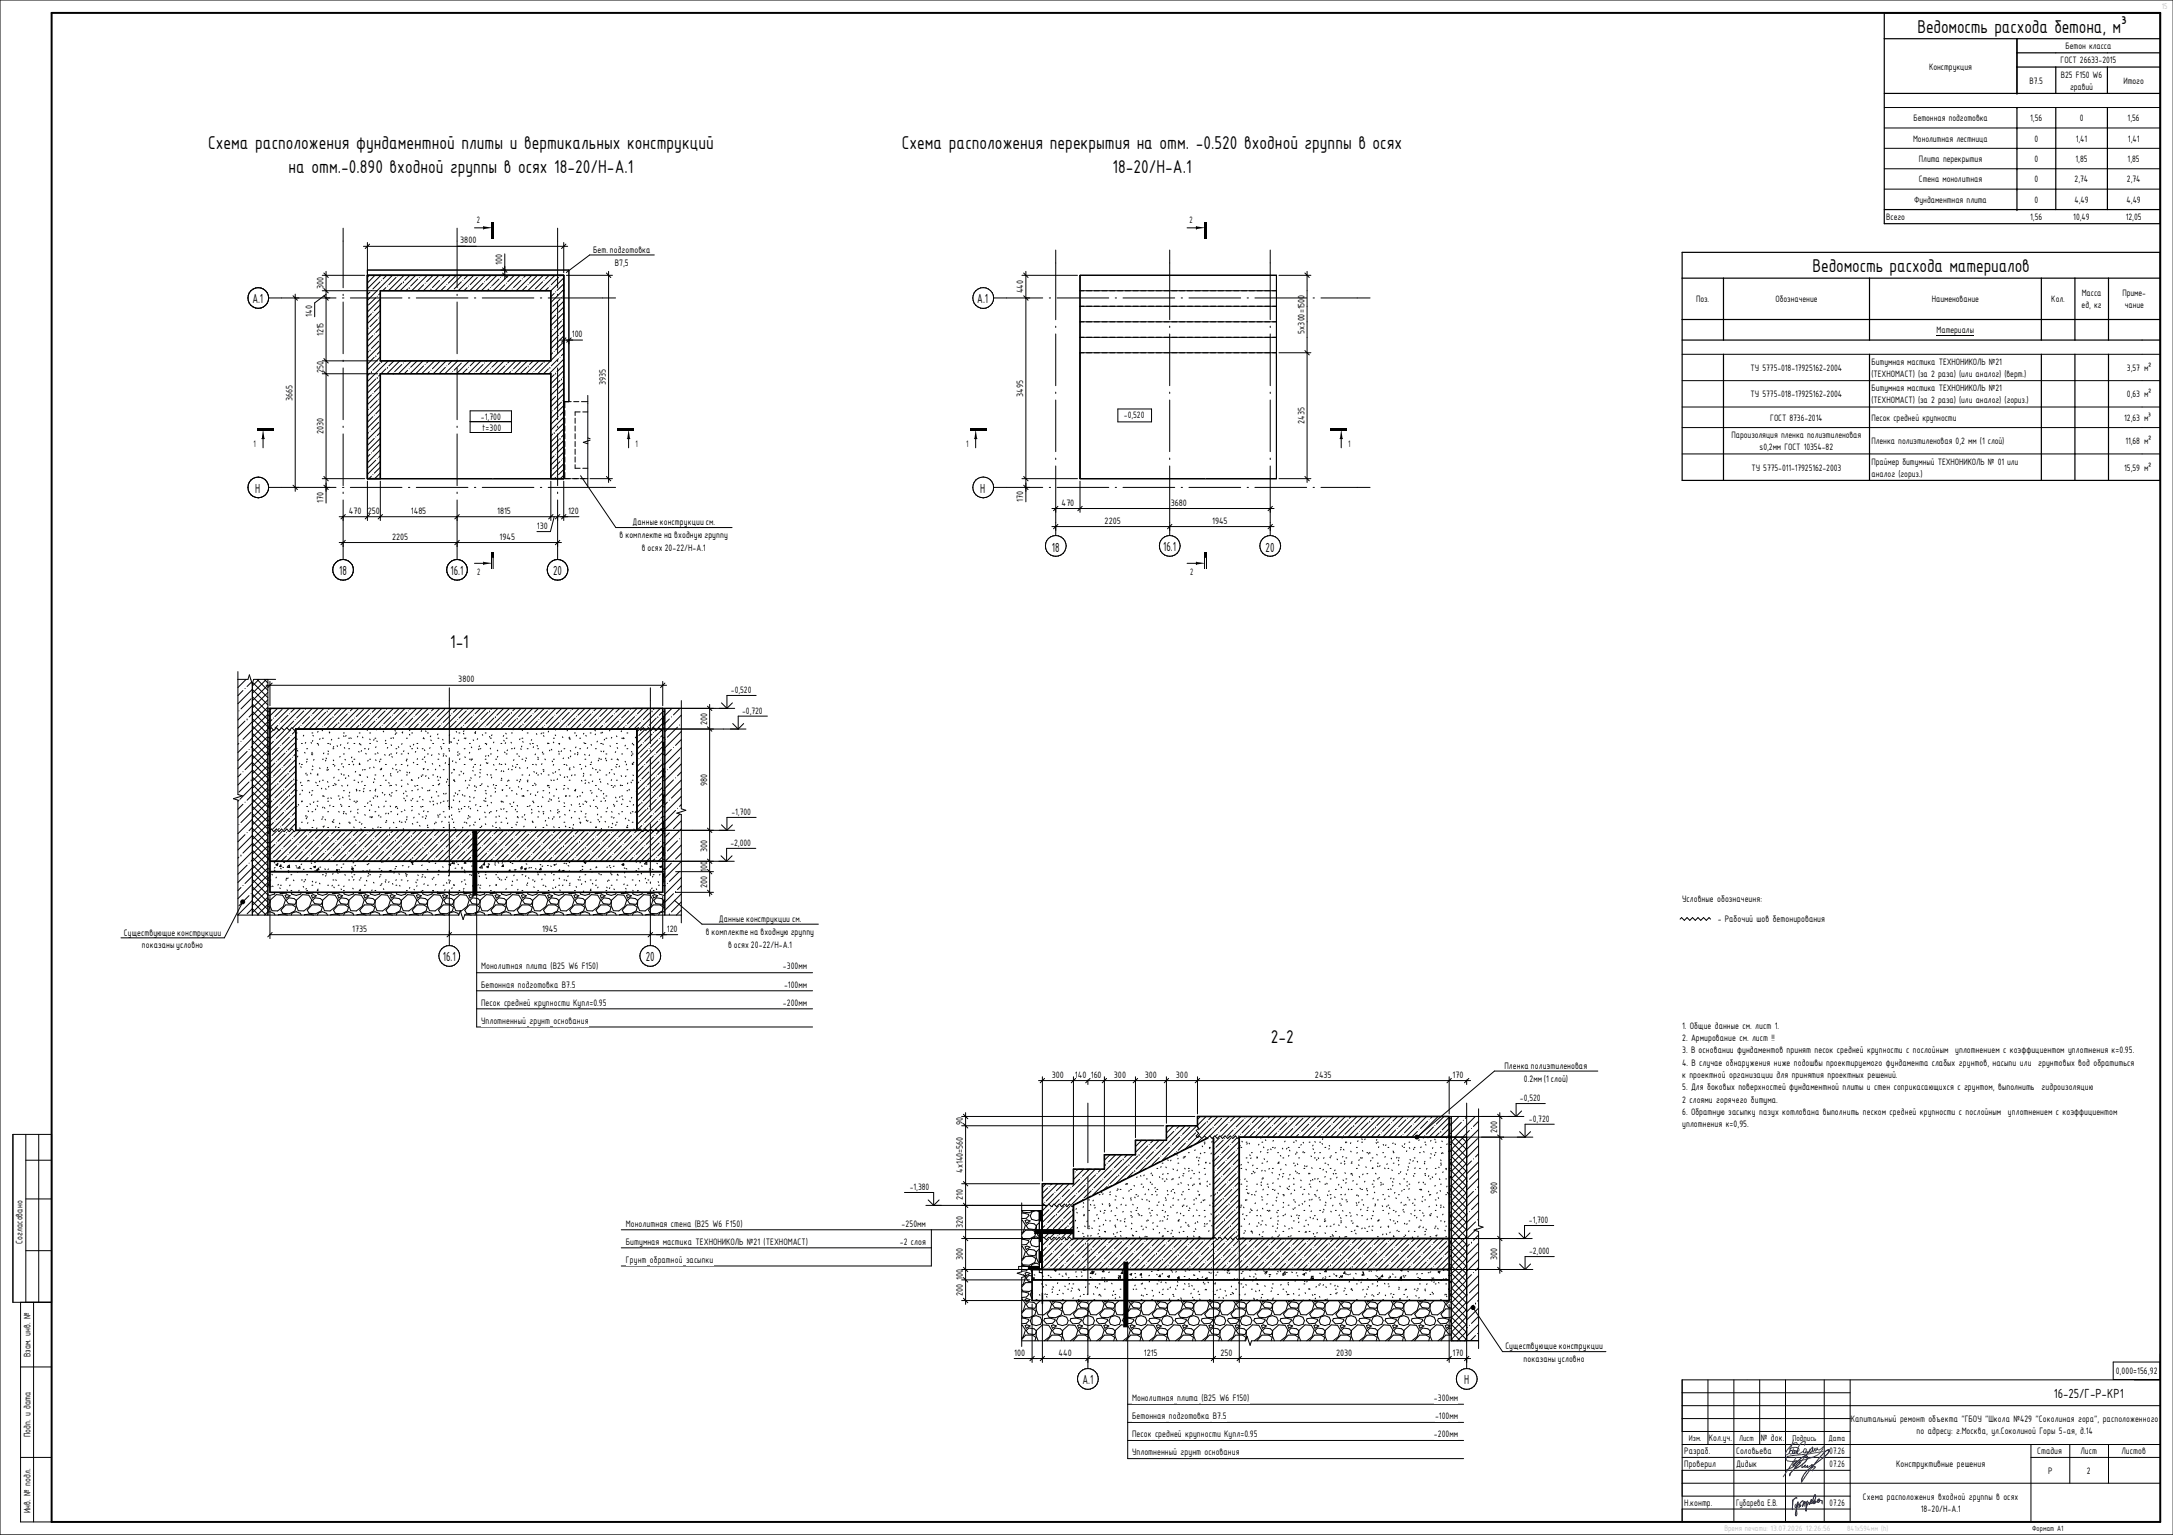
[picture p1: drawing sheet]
<svg xmlns="http://www.w3.org/2000/svg" width="841mm" height="594mm" viewBox="0 0 841 594" stroke-linecap="round" stroke-linejoin="round" font-family="sans-serif">
<defs><g id="words">
<g font-size="7.7">
<text x="742.1" y="12.7">Ведомость расхода бетона, м³</text>
<text x="80.6" y="57.6">Схема расположения фундаментной плиты и вертикальных конструкций</text>
<text x="349" y="57.6">Схема расположения перекрытия на отм. -0.520 входной группы в осях</text>
<text x="111.7" y="67.1">на отм.-0.890 входной группы в осях 18-20/Н-А.1</text>
<text x="430.6" y="67.1">18-20/Н-А.1</text>
<text x="701.5" y="105.4">Ведомость расхода материалов</text>
<text x="174.2" y="250.6">1-1</text>
<text x="491.9" y="403.7">2-2</text>
</g>
<g font-size="5.5">
<text x="97.7" y="117.3">А.1</text>
<text x="378.2" y="117.3">А.1</text>
<text x="98.8" y="190.6">Н</text>
<text x="379.3" y="190.6">Н</text>
<text x="407.1" y="213.4">18</text>
<text x="450.2" y="213.1">16.1</text>
<text x="489.8" y="213.4">20</text>
<text x="131.3" y="222.7">18</text>
<text x="174.4" y="222.4">16.1</text>
<text x="214" y="222.7">20</text>
<text x="171.4" y="371.8">16.1</text>
<text x="250" y="371.8">20</text>
<text x="418.9" y="535.5">А.1</text>
<text x="566.7" y="535.5">Н</text>
<text x="794.9" y="541">16-25/Г-Р-КР1</text>
</g>
<g font-size="3.9">
<text x="799.4" y="19.1">Бетон класса</text>
<text x="746.6" y="26.9">Конструкция</text>
<text x="797.5" y="24.6">ГОСТ 26633-2015</text>
<text x="785.5" y="32.4">В7.5</text>
<text x="797.6" y="30.1">B25 F150 W6</text>
<text x="801.2" y="34.8">гравий</text>
<text x="821.9" y="32.4">Итого</text>
<text x="740.5" y="46.9">Бетонная подготовка</text>
<text x="785.7" y="46.9">1,56</text>
<text x="804.9" y="46.9">0</text>
<text x="823.5" y="46.9">1,56</text>
<text x="740.4" y="54.8">Монолитная лестница</text>
<text x="787.4" y="54.8">0</text>
<text x="803.4" y="54.8">1,41</text>
<text x="823.6" y="54.8">1,41</text>
<text x="742.7" y="62.7">Плита перекрытия</text>
<text x="787.4" y="62.7">0</text>
<text x="803.3" y="62.7">1,85</text>
<text x="823.5" y="62.7">1,85</text>
<text x="742.7" y="70.6">Стена монолитная</text>
<text x="787.4" y="70.6">0</text>
<text x="802.9" y="70.6">2,74</text>
<text x="823.2" y="70.6">2,74</text>
<text x="740.8" y="78.5">Фундаментная плита</text>
<text x="787.4" y="78.5">0</text>
<text x="802.9" y="78.5">4,49</text>
<text x="823" y="78.5">4,49</text>
<text x="184.5" y="86.4">2</text>
<text x="460.4" y="86.4">2</text>
<text x="730" y="85.2">Всего</text>
<text x="785.7" y="85.2">1,56</text>
<text x="802.4" y="85.2">10,49</text>
<text x="822.7" y="85.2">12,05</text>
<text x="178.1" y="94.2">3800</text>
<text x="194.4" y="102.5" transform="rotate(-90 194.4 102.5)">100</text>
<text x="125.2" y="111.9" transform="rotate(-90 125.2 111.9)">300</text>
<text x="396" y="113.5" transform="rotate(-90 396 113.5)">440</text>
<text x="656.5" y="117.1">Поз.</text>
<text x="687.2" y="117.1">Обозначение</text>
<text x="747.6" y="117.1">Наименование</text>
<text x="793.9" y="117.1">Кол.</text>
<text x="805.6" y="119.4">ед, кг</text>
<text x="805.7" y="114.7">Масса</text>
<text x="821.5" y="114.7">Приме-</text>
<text x="822.3" y="119.4">чание</text>
<text x="120.8" y="122.6" transform="rotate(-90 120.8 122.6)">140</text>
<text x="125.2" y="130.1" transform="rotate(-90 125.2 130.1)">1215</text>
<text x="221.3" y="130.5">100</text>
<text x="504.9" y="129.1" transform="rotate(-90 504.9 129.1)">5х300=1500</text>
<text x="749.5" y="129">Материалы</text>
<text x="677.5" y="143.6">ТУ 5775-018-17925162-2004</text>
<text x="724.3" y="141.2">Битумная мастика ТЕХНОНИКОЛЬ №21</text>
<text x="823.2" y="143.6">3,57 м²</text>
<text x="125.2" y="144.5" transform="rotate(-90 125.2 144.5)">250</text>
<text x="234.5" y="149" transform="rotate(-90 234.5 149)">3935</text>
<text x="724.3" y="145.9">(ТЕХНОМАСТ) (за 2 раза) (или аналог) (верт.)</text>
<text x="113.2" y="155.1" transform="rotate(-90 113.2 155.1)">3665</text>
<text x="396" y="153.5" transform="rotate(-90 396 153.5)">3495</text>
<text x="677.5" y="153.8">ТУ 5775-018-17925162-2004</text>
<text x="724.3" y="151.4">Битумная мастика ТЕХНОНИКОЛЬ №21</text>
<text x="823.2" y="153.8">0,63 м²</text>
<text x="435" y="162">-0,520</text>
<text x="724.3" y="156.1">(ТЕХНОМАСТ) (за 2 раза) (или аналог) (гориз.)</text>
<text x="186.1" y="162.6">-1,700</text>
<text x="186.6" y="166.6">t=300</text>
<text x="504.9" y="164.1" transform="rotate(-90 504.9 164.1)">2435</text>
<text x="685.1" y="162.9">ГОСТ 8736-2014</text>
<text x="724.3" y="162.9">Песок средней крупности</text>
<text x="822.2" y="162.9">12,63 м³</text>
<text x="98.2" y="173.2">1</text>
<text x="125.2" y="168.1" transform="rotate(-90 125.2 168.1)">2030</text>
<text x="246" y="173">1</text>
<text x="374" y="173.2">1</text>
<text x="521.8" y="173">1</text>
<text x="670.1" y="169.6">Пароизоляция пленка полиэтиленовая</text>
<text x="724.3" y="172">Пленка полиэтиленовая 0,2 мм (1 слой)</text>
<text x="822.6" y="172">11,68 м²</text>
<text x="681" y="174.3">s0,2мм ГОСТ 10354-82</text>
<text x="724.3" y="179.8">Праймер битумный ТЕХНОНИКОЛЬ № 01 или</text>
<text x="677.8" y="182.2">ТУ 5775-011-17925162-2003</text>
<text x="724.3" y="184.5">аналог (гориз.)</text>
<text x="822.2" y="182.2">15,59 м²</text>
<text x="125.2" y="194.7" transform="rotate(-90 125.2 194.7)">170</text>
<text x="396" y="194.2" transform="rotate(-90 396 194.2)">170</text>
<text x="410.9" y="195.7">470</text>
<text x="453.1" y="195.7">3680</text>
<text x="135" y="198.9">470 250</text>
<text x="159" y="198.9">1485</text>
<text x="192.4" y="198.9">1815</text>
<text x="219.8" y="198.9">120</text>
<text x="427.5" y="202.7">2205</text>
<text x="469.2" y="202.7">1945</text>
<text x="151.7" y="208.9">2205</text>
<text x="193.4" y="208.9">1945</text>
<text x="207.8" y="204.6">130</text>
<text x="184.7" y="222.7">2</text>
<text x="460.6" y="222.7">2</text>
<text x="177.4" y="264.1">3800</text>
<text x="282.9" y="268.1">-0,520</text>
<text x="273.6" y="280.5" transform="rotate(-90 273.6 280.5)">200</text>
<text x="287.2" y="276.1">-0,720</text>
<text x="273.6" y="304.1" transform="rotate(-90 273.6 304.1)">980</text>
<text x="283.1" y="315.3">-1,700</text>
<text x="273.6" y="329.7" transform="rotate(-90 273.6 329.7)">300</text>
<text x="282.7" y="327.3">-2,000</text>
<text x="273.6" y="337.4" transform="rotate(-90 273.6 337.4)">100</text>
<text x="273.6" y="343.7" transform="rotate(-90 273.6 343.7)">200</text>
<text x="651" y="349.1">Условные обозначеиня:</text>
<text x="664.8" y="356.7">- Рабочий шов бетонирования</text>
<text x="136.3" y="360.6">1735</text>
<text x="209.8" y="360.6">1945</text>
<text x="258.1" y="360.6">120</text>
<text x="186.2" y="375.2">Монолитная</text>
<text x="203.7" y="375.2">плита</text>
<text x="213.1" y="375.2">(</text>
<text x="214" y="375.2">В25 W6 F150)</text>
<text x="303" y="375.2">-300мм</text>
<text x="186.2" y="382.2">Бетонная</text>
<text x="200.4" y="382.2">подготовка</text>
<text x="217.4" y="382.2">В7.5</text>
<text x="303.4" y="382.2">-100мм</text>
<text x="186.2" y="389.2">Песок</text>
<text x="195.1" y="389.2">средней</text>
<text x="206.8" y="389.2">крупности</text>
<text x="221.9" y="389.2">Купл=0.95</text>
<text x="303" y="389.2">-200мм</text>
<text x="186.2" y="396.2">Уплотненный</text>
<text x="204.9" y="396.2">грунт</text>
<text x="214.2" y="396.2">основания</text>
<text x="651" y="398.2">1. Общие данные см. лист 1.</text>
<text x="651" y="403">2. Армирование см. лист !!</text>
<text x="651" y="407.7">3. В основании фундаментов принят песок средней крупности с послойным уплотнением с коэффициентом уплотнения к=0.95.</text>
<text x="651" y="412.5">4. В случае обнаружения ниже подошвы проектируемого фундамента слабых грунтов, насыпи или грунтовых вод обратиться</text>
<text x="407.1" y="417.1">300</text>
<text x="416.1" y="417.1">140 160</text>
<text x="431.1" y="417.1">300</text>
<text x="443.1" y="417.1">300</text>
<text x="455.1" y="417.1">300</text>
<text x="508.9" y="417.1">2435</text>
<text x="562.1" y="417.1">170</text>
<text x="651" y="417.2">к проектной организации для принятия проектных решений.</text>
<text x="651" y="422">5. Для боковых поверхностей фундаментной плиты и стен соприкасающихся с грунтом, выполнить гидроизоляцию</text>
<text x="588.3" y="426.1">-0,520</text>
<text x="651" y="426.8">2 слоями горячего битума.</text>
<text x="651" y="431.5">6. Обратную засыпку пазух котлована выполнить песком средней крупности с послойным уплотнением с коэффициентом</text>
<text x="372.7" y="435.5" transform="rotate(-90 372.7 435.5)">90</text>
<text x="591.7" y="434.1">-0,720</text>
<text x="651" y="436.3">уплотнения к=0,95.</text>
<text x="579.5" y="438.4" transform="rotate(-90 579.5 438.4)">200</text>
<text x="372.7" y="453.9" transform="rotate(-90 372.7 453.9)">4х140=560</text>
<text x="352.1" y="460.5">-1,380</text>
<text x="372.7" y="464.4" transform="rotate(-90 372.7 464.4)">210</text>
<text x="579.5" y="462.1" transform="rotate(-90 579.5 462.1)">980</text>
<text x="591.7" y="473.3">-1,700</text>
<text x="242.2" y="474.7">Монолитная</text>
<text x="259.7" y="474.7">стена</text>
<text x="268.9" y="474.7">(</text>
<text x="269.7" y="474.7">В25 W6 F150)</text>
<text x="349" y="474.7">-250мм</text>
<text x="372.7" y="475.3" transform="rotate(-90 372.7 475.3)">320</text>
<text x="8.8" y="481.4" transform="rotate(-90 8.8 481.4)">Согласовано</text>
<text x="242.2" y="481.7">Битумная</text>
<text x="256.6" y="481.7">мастика</text>
<text x="269.2" y="481.7">ТЕХНОНИКОЛЬ</text>
<text x="289.1" y="481.7">№21 (ТЕХНОМАСТ)</text>
<text x="348.2" y="481.7">-2 слоя</text>
<text x="591.8" y="485.3">-2,000</text>
<text x="242.2" y="488.7">Грунт</text>
<text x="251.5" y="488.7">обратной</text>
<text x="265.5" y="488.7">засыпки</text>
<text x="372.7" y="487.7" transform="rotate(-90 372.7 487.7)">300</text>
<text x="579.5" y="487.7" transform="rotate(-90 579.5 487.7)">300</text>
<text x="372.7" y="501.6" transform="rotate(-90 372.7 501.6)">200 100</text>
<text x="11.8" y="525.3" transform="rotate(-90 11.8 525.3)">Взам. инв. №</text>
<text x="392.5" y="524.7">100</text>
<text x="409.7" y="524.7">440</text>
<text x="442.7" y="524.7">1215</text>
<text x="472.3" y="524.7">250</text>
<text x="517.1" y="524.7">2030</text>
<text x="562.1" y="524.7">170</text>
<text x="818.9" y="532">0,000=156,92</text>
<text x="438.2" y="542.2">Монолитная</text>
<text x="455.6" y="542.2">плита</text>
<text x="465.1" y="542.2">(</text>
<text x="465.9" y="542.2">В25 W6 F150)</text>
<text x="554.9" y="542.2">-300мм</text>
<text x="438.2" y="549.2">Бетонная</text>
<text x="452.4" y="549.2">подготовка</text>
<text x="469.4" y="549.2">В7.5</text>
<text x="555.4" y="549.2">-100мм</text>
<text x="716.3" y="550.2">Капитальный ремонт объекта &quot;ГБОУ &quot;Школа №429 &quot;Соколиная гора&quot;, расположенного</text>
<text x="11.8" y="556.2" transform="rotate(-90 11.8 556.2)">Подп. и дата</text>
<text x="438.2" y="556.3">Песок</text>
<text x="447" y="556.3">средней</text>
<text x="458.7" y="556.3">крупности</text>
<text x="473.8" y="556.3">Купл=0.95</text>
<text x="554.9" y="556.3">-200мм</text>
<text x="661.4" y="557.7">Кол.уч.</text>
<text x="681.5" y="557.7">№ док.</text>
<text x="741.8" y="554.9">по адресу: г.Москва, ул.Соколиной Горы 5-ая, д.14</text>
<text x="438.2" y="563.2">Уплотненный</text>
<text x="456.9" y="563.2">грунт</text>
<text x="466.2" y="563.2">основания</text>
<text x="651.9" y="562.9">Разраб.</text>
<text x="671.9" y="562.9">Соловьева</text>
<text x="708.1" y="562.9">07.26</text>
<text x="788.5" y="562.7">Стадия</text>
<text x="805.3" y="562.7">Лист</text>
<text x="821.1" y="562.7">Листов</text>
<text x="651.9" y="567.9">Проверил</text>
<text x="671.9" y="567.9">Дидык</text>
<text x="708.1" y="567.9">07.26</text>
<text x="733.9" y="567.9">Конструктивные решения</text>
<text x="792.6" y="570.5">Р</text>
<text x="807.7" y="570.4">2</text>
<text x="721" y="580.5">Схема расположения входной группы в осях</text>
<text x="11.8" y="585.7" transform="rotate(-90 11.8 585.7)">Инв. № подл.</text>
<text x="651.9" y="582.8">Н.контр.</text>
<text x="671.9" y="582.8">Губарева Е.В.</text>
<text x="708.1" y="582.8">07.26</text>
<text x="743.4" y="585.3">18-20/Н-А.1</text>
</g>
<g font-size="3.5">
<text x="229.6" y="97.8">Бет. подготовка</text>
<text x="237.9" y="102.8">В7,5</text>
<text x="244.8" y="203.3">Данные конструкции см.</text>
<text x="239.8" y="208.3">в комплекте на входную группу</text>
<text x="248.4" y="213.3">в осях 20-22/Н-А.1</text>
<text x="278.2" y="356.8">Данные конструкции см.</text>
<text x="47.9" y="362.1">Существующие конструкции</text>
<text x="273.2" y="361.8">в комплекте на входную группу</text>
<text x="54.9" y="367.1">показаны условно</text>
<text x="281.8" y="366.8">в осях 20-22/Н-А.1</text>
<text x="582.3" y="413.6">Пленка полиэтиленовая</text>
<text x="589.8" y="418.7">0.2мм (1 слой)</text>
<text x="582.6" y="522.2">Существующие конструкции</text>
<text x="589.7" y="527.2">показаны условно</text>
<text x="653.7" y="557.8">Изм.</text>
<text x="673.1" y="557.7">Лист</text>
<text x="693.8" y="557.7">Подпись</text>
<text x="707.7" y="557.7">Дата</text>
</g>
<text font-size="3.4" fill="#c0c0c0" x="667.4" y="592.7">Время печати: 13.07.2026 12:26:56</text>
<text font-size="3.2" fill="#c0c0c0" x="714.9" y="592.7">841х594мм (h)</text>
<text font-size="3.2" x="786.5" y="592.5">Формат А1</text>
<text font-size=".5" x="676.2" y="534.2">0</text>
</g></defs>
<g fill="none" stroke="#000" stroke-width=".39">
<path d="M142.2 106.6h76v78.7h-76v-80.8h78v50.9M142.9 106.6l-.7 .7M143.2 113l-1 1M143.8 112.4h.1M144.9 106.8l-2.7 2.7M145.5 115.2l-2.9 2.8M146 114.6v.1M147.1 109.1l-2.8 2.7M147.2 115.7l-5 5M147.2 113.5l-.6 .6M147.2 118l-2.3 2.3M147.2 112.5h66v27.2h-66z"/>
<path d="M147.4 106.6l-5.2 5.2M147.7 108.5h.1M149.4 111.3l-1.3 1.2M149.6 106.6l-1.3 1.3M149.9 110.7h.1M151.9 106.6l-9.7 9.6M153.3 107.4l-2.8 2.8M153.9 106.8h.1M155.5 109.6l-2.8 2.8M156.1 109.1h.1M156.4 106.6l-6 5.9M157.8 111.8l-.7 .7"/>
<path d="M158.4 111.3h.1M158.6 106.6l-1.9 1.9M160.9 106.6l-6 5.9M161.7 107.9l-2.8 2.8M162.3 107.4h.1M163.1 106.6l-.2 .2M164 110.2l-2.4 2.3M164.5 109.6h.1M165.4 106.6l-6.1 5.9M166.2 112.4l-.1 .1M166.8 111.8h.1M167.6 106.6l-2.5 2.5"/>
<path d="M169.8 106.6l-5.9 5.9M170.1 108.5l-2.8 2.8M170.7 107.9h.1M172.1 106.6l-.8 .8M172.4 110.7l-1.8 1.8M173 110.2h-.1M174.3 106.6l-5.9 5.9M175.2 112.4h.1M176.3 106.8l-2.8 2.8M178.6 109.1l-2.8 2.7M178.8 106.6l-6 5.9M179.2 108.5h-.1"/>
<path d="M180.8 111.3l-1.2 1.2M181.1 106.6l-1.4 1.3M181.4 110.7h.1M183.3 106.6l-6 5.9M184.7 107.4l-2.8 2.8M185.3 106.8h.1M187 109.6l-2.8 2.8M187.5 109.1h.1M187.8 106.6l-6 5.9M189.2 111.8l-.6 .7M189.8 111.3h.1M190.1 106.6l-2 1.9"/>
<path d="M192.3 106.6l-6 5.9M193.2 107.9l-2.9 2.8M193.7 107.4h.1M194.6 106.6l-.3 .2M195.4 110.2l-2.4 2.3M196 109.6h.1M196.8 106.6l-6 5.9M197.7 112.4l-.2 .1M198.2 111.8h.1M199.1 106.6l-2.6 2.5M201.3 106.6l-6 5.9M201.6 108.5l-2.8 2.8"/>
<path d="M202.1 107.9h.1M203.5 106.6l-.8 .8M203.8 110.7l-1.8 1.8M204.4 110.2h.1M205.8 106.6l-6 5.9M206.7 112.4h-.1M207.7 106.8l-2.8 2.8M210 109.1l-2.8 2.7M210.3 106.6l-6 5.9M210.6 108.5h.1M212.3 111.3l-1.3 1.2M212.5 106.6l-1.4 1.3"/>
<path d="M212.8 110.7h.1M213.4 119.1v.1M214.5 113.5l-1.3 1.4M214.8 106.6l-6.1 5.9M215.1 112.9v.1M216.2 107.4l-2.8 2.8M216.7 106.8h.1M216.7 115.8l-2.8 2.8M217.3 115.2h.1M218.2 107.6l-5 5M218.2 109.9l-2.6 2.5M218.2 112.1l-5 5"/>
<path d="M218.2 116.6l-5 5M218.2 114.3l-.4 .4M218.2 118.8l-2 2.1M142.6 127h.1M142.6 136l-.4 .4M143.2 135.4h.1M143.8 121.4l-1.6 1.6M144.3 129.8l-2.1 2.2M144.4 120.8l-.1 .1M144.9 129.2h.1M144.9 138.3l-2.7 2.6M145.5 137.7h.1"/>
<path d="M146 123.7l-2.8 2.7M146.6 132.1l-2.8 2.8M146.6 123.1h.1M147.1 131.5h.1M147.2 120.2l-5 5M147.2 124.7l-5 5M147.2 129.2l-5 5M147.2 133.7l-5 5M147.2 138.2l-5 5M147.2 122.5h-.1M147.2 127l-1.7 1.7M147.2 135.9l-1.2 1.2"/>
<path d="M147.7 139.9h.1M150.2 139.7l-8 8M152.5 139.7l-2 1.9M154.7 139.7l-5 5M157 139.7l-.3 .2M159.2 139.7l-5 5M161.5 139.7l-2.6 2.5M163.7 139.7l-5 5M165.9 139.7l-.8 .8M168.2 139.7l-5 5M170.1 139.9l-2.8 2.8M172.7 139.7l-5 5"/>
<path d="M174.9 139.7l-1.4 1.4M177.2 139.7l-5 5M179.1 139.9h.1M181.7 139.7l-5 5M183.9 139.7l-2 1.9M186.1 139.7l-5 5M188.4 139.7l-.3 .2M190.6 139.7l-5 5M192.9 139.7l-2.6 2.5M195.1 139.7l-5 5M197.4 139.7l-.9 .8M199.6 139.7l-5 5"/>
<path d="M201.6 139.9l-2.8 2.8M204.1 139.7l-5 5M206.4 139.7l-1.5 1.4M208.6 139.7l-5 5M210.6 139.9h.1M213.1 139.7l-5 5M213.4 128.1l-.2 .2M213.9 136.6l-.7 .7M214 127.6h-.1M214.5 136h.1M215.1 122l-1.9 1.8M215.6 130.4l-2.4 2.4"/>
<path d="M215.6 121.4h.1M216.2 138.8l-2.8 2.8M216.2 129.8h.1M216.7 138.2v.1M217.3 124.2l-2.8 2.8M217.8 132.6l-2.7 2.8M217.9 123.6l-.1 .1M218.2 121.1l-5 5M218.2 125.6l-5 5M218.2 130l-5 5M218.2 134.5l-5 5M218.2 139l-5.6 5.7"/>
<path d="M218.2 127.8l-1.5 1.4M218.2 136.8l-.9 .9M142.7 158.4l-.1 .1M143.2 144.4l-1 1M143.8 143.8h.1M143.8 152.8l-1.6 1.6M144.3 152.3h.1M145.5 146.6l-2.9 2.9M146 146.1h.1M146 155.1l-2.8 2.8M146.6 154.5h.1M147.1 140.5l-2.8 2.8"/>
<path d="M147.2 147.2l-5 4.9M147.2 151.6l-5 5M147.2 156.1l-5 5.1M147.2 144.9l-.6 .6M147.2 149.4l-2.3 2.3M147.2 153.9l-.1 .1M147.2 158.4l-1.7 1.7M149.4 142.7l-2 2M149.9 142.2h.1M152.2 144.4h.1M155.5 141.1l-2.8 2.7M156.1 140.5h.1"/>
<path d="M157.8 143.3l-1.3 1.4M158.4 142.7h.1M164 141.6l-2.8 2.8M164.5 141v.1M166.2 143.8l-.8 .9M166.8 143.3h.1M172.4 142.2l-2.5 2.5M172.9 141.6h.1M174.6 144.4l-.2 .3M175.2 143.8h.1M178.6 140.5l-2.8 2.8M180.8 142.7l-1.9 2"/>
<path d="M181.4 142.2h.1M183.6 144.4h.1M187 141.1l-2.8 2.7M187.6 140.5h-.1M189.2 143.3l-1.3 1.4M189.8 142.7h.1M195.4 141.6l-2.8 2.8M196 141v.1M197.7 143.8l-.9 .9M198.2 143.3h.1M203.8 142.2l-2.5 2.5M204.4 141.6h.1"/>
<path d="M206.1 144.4l-.3 .3M206.6 143.8h.1M210 140.5l-2.8 2.8M212.3 142.7l-1.9 2M212.8 142.2h.1M213.4 150.6h.1M213.4 159.6l-.2 .1M213.9 159h.1M214.5 145l-1.3 1.3M215.1 144.4h.1M215.1 153.4l-1.9 1.8M215.6 152.8h.1"/>
<path d="M216.7 147.2l-2.8 2.8M217.3 146.6h.1M217.3 155.7l-2.8 2.8M217.8 155.1h.1M218.2 143.5l-5 5M218.2 148l-5 5M218.2 152.5l-5 5M218.2 157l-5 5M218.2 141.3l-2.6 2.5M218.2 145.8l-.4 .3M218.2 150.2l-2 2.1M218.2 159.2l-1.5 1.5"/>
<path d="M218.2 155.4h2.9M218.6 155.4v2.4M218.6 158.8v2M222 155.4h2M224.5 159.4h-1.9v1.4M225 155.4h2.5M225.6 159.4h1.9M227.5 153v35.3M142.6 167.4l-.4 .5M143.2 166.8v.1M143.2 175.9l-1 1M143.8 175.3h.1"/>
<path d="M144.3 161.2l-2.1 2.2M144.9 169.7l-2.7 2.7M144.9 160.7h.1M145.5 169.1h.1M145.5 178.1l-2.9 2.8M146 177.5h.1M146.6 163.5l-2.8 2.8M147.1 171.9l-2.8 2.8M147.2 162.9h-.1M147.2 160.7l-5 5M147.2 165.1l-5 5M147.2 169.6l-5 5"/>
<path d="M147.2 174.1l-5 5M147.2 178.6l-5 5M147.2 167.4l-1.2 1.2M147.2 176.4l-.6 .6M213.9 168l-.7 .7M214.5 167.4h.1M214.5 176.4l-1.3 1.3M215.1 175.8v.1M215.6 161.8l-2.4 2.4M216.2 161.2h.1M216.2 170.2l-2.8 2.9M216.7 169.7h.1"/>
<path d="M216.7 178.6l-2.8 2.9M217.3 178.1h.1M217.8 164.1l-2.7 2.8M218.2 161.5l-5 5M218.2 165.9l-5 5.1M218.2 170.5l-5 5M218.2 175l-5 5M218.2 179.5l-5 4.9M218.2 168.2l-.9 .9M218.2 172.7l-2.6 2.6M218.2 177.2l-.4 .3M218.6 161.8v2"/>
<path d="M218.6 164.8v2M218.6 167.9v1.9M218.6 170.9v1.9M218.6 173.8v2.1M218.6 176.8v2.1M218.6 179.8v2M222.6 161.8v2M222.6 164.8v2M222.6 167.9v1.9M222.6 170.9v1.9M222.6 173.8v2.1M222.6 176.8v2.1"/>
<path d="M222.6 179.8v1.4h1.9M227.5 169.5l.9 .3M228.4 170.3l-2.6 .9 1.7 .5M143.8 184.3l-1 1M144.4 183.7h-.1M147.2 183.1l-2.2 2.2M147.2 180.8l-2.3 2.3M147.2 185.3v-40.6h66v40.6M213.4 182h.1M215.1 184.8l-.5 .5M215.6 184.2v.1M218.2 183.9l-1.3 1.4"/>
<path d="M218.2 181.7l-2 2M218.6 182.8v2.5h2.5M221.4 185.3h2.6M224.5 185.3h3M225.6 181.2h1.9"/>
</g>
<path d="M142.2 106.6h76v78.7h-5v-40.6h-66v40.6h-5zM147.2 112.5h66v27.2h-66z" fill="none" stroke="#000" stroke-width=".59"/>
<g fill="#fff">
<path d="M104.5 321.4h152v11.9h-152z"/>
<path d="M104.5 274.2h152v8h-152z"/>
<path d="M104.5 282.4h10v38.6h-10z"/>
<path d="M246.5 282.4h10v39h-10z"/>
<path d="M114.5 282.2h132v39.2h-132z"/>
<path d="M104.5 337.4h152v8h-152z"/>
<path d="M104.5 333.3h152v4.1h-152z"/>
</g>
<g fill="none" stroke="#000" stroke-width=".39">
<path d="M92.1 259.9v47.6l1.7 .5-3.5 1.1 1.8 .6v47.5M92.1 262.9h3.9l.5-1.7 1.1 3.5 .6-1.8h8.5M92.5 275.1h.1M94 267.3l-1.9 1.9M94.8 279.1l-2.7 2.7M94.9 266.4l-.1 .1M95.2 262.9l-3.1 3.2M95.6 278.3h.1M97.2 270.4l-3.9 4M97.4 263.9l-1.8 1.8M97.7 278.1l6 6M97.7 275.3l6 6"/>
<path d="M97.7 272.5l6 6M97.7 269.6l6 6M97.7 266.8l6 6M97.7 266.8l-5.6 5.6M97.7 273l-5.6 5.7M97.7 279.4l-5.6 5.5M97.7 276.2l-1.3 1.3M97.7 264.5v89.7M97.8 264.1l5.9 5.9M99.5 262.9l4.2 4.3M100.2 262.9l-2.5 2.6M102.3 262.9l1.4 1.4"/>
<path d="M103.1 262.9l-5.4 5.5M103.7 276.6l.8 .8M103.7 275.2l.8 .2M103.7 274.2h.8v71.2h152v-23.8M103.7 279.5l.7 .5-.4 1.4-.3 .2M103.7 265.2l-6 6M103.7 268l-6 6M103.7 270.8l-6 6.1M103.7 273.7l-6 6M103.7 276.5l-9.7 9.6M103.7 279.3l-6 6M103.7 262.9v91.3"/>
<path d="M104.5 278l-.5 .9-.3-.1M105.1 274.2l-.6 .6M105.3 278.5l-.8 .8M105.8 277.9h.1M107.4 274.2l-2.9 2.8M109.2 274.6l-2.8 2.8M111.5 276.8l-2.9 2.8M111.9 274.2l-7.4 7.3M112 276.2v.1M113.7 279.1l-2.8 2.7M114.1 274.2l-1.5 1.5M114.3 278.5h.1"/>
<path d="M116.4 274.2l-7.7 7.6M117.6 275.1l-2.8 2.8M118.2 274.5v.1M119.8 277.4l-2.7 2.8M120.4 276.8h.1M120.9 274.2l-7.7 7.6M122.1 279.6l-2.5 2.6M122.7 279v.1M123.1 274.2l-2.1 2.1M125.3 274.2l-8 8 .2 .2M126 275.7l-2.8 2.8M126.6 275.1h.1"/>
<path d="M127.6 274.2l-.4 .4M128.3 277.9l-2.8 2.9M128.9 277.4h.1M129.8 274.2l-8 8M131.1 279.6h.1M132.1 274.2l-2.7 2.6M134.3 274.2l-8 8M134.5 276.3l-2.8 2.8M135 275.7h.1M136.6 274.2l-1 .9M136.7 278.5l-2.8 2.8M137.2 277.9h.1"/>
<path d="M138.8 274.2l-8 8M140.6 274.6l-2.8 2.8M142.9 276.8l-2.8 2.8M143.3 274.2l-8 8M143.5 276.2l-.1 .1M145.1 279.1l-2.8 2.8M145.5 274.2l-1.5 1.5M145.7 278.5h.1M147.8 274.2l-8 8M149.1 275.1l-2.8 2.8M149.6 274.5v.1M151.3 277.4l-2.8 2.8"/>
<path d="M151.9 276.8h-.1M152.3 274.2l-8 8M153.5 279.6l-2.5 2.6M154.1 279v.1M154.5 274.2l-2.1 2.1M156.8 274.2l-8 8M157.5 275.7l-2.8 2.8M158 275.1h.1M159 274.2l-.4 .4M159.7 277.9l-2.8 2.9M160.3 277.4h.1M161.2 274.2l-8 8"/>
<path d="M162.5 279.6h.1M163.5 274.2l-2.7 2.6M165.8 274.2l-8 8M165.9 276.3l-2.8 2.8M166.5 275.7h.1M168 274.2l-1 .9M168.1 278.5l-2.8 2.8M168.7 277.9h.1M170.3 274.2l-8 8M172.1 274.6l-2.9 2.8M174.3 276.8l-2.8 2.8M174.8 274.2l-8 8"/>
<path d="M174.9 276.2v.1M176.6 279.1l-2.9 2.8M177 274.2l-1.6 1.5M177.1 278.5h.1M179.2 274.2l-8 8M180.5 275.1l-2.8 2.8M181.1 274.5v.1M182.8 277.4l-2.9 2.8M183.3 276.8h.1M183.7 274.2l-8 8M185 279.6l-2.5 2.6M185.5 279v.1"/>
<path d="M186 274.2l-2.1 2.1M188.2 274.2l-8 8M188.9 275.7l-2.8 2.8M189.5 275.1h.1M190.5 274.2l-.5 .4M191.1 277.9l-2.8 2.9M191.7 277.4h.1M192.7 274.2l-8 8M194 279.6h.1M194.9 274.2l-2.6 2.6M197.2 274.2l-8 8M197.3 276.3l-2.8 2.8"/>
<path d="M197.9 275.7h.1M199.4 274.2l-.9 .9M199.6 278.5l-2.8 2.8M200.2 277.9h.1M201.7 274.2l-8 8M203.5 274.6l-2.8 2.8M205.7 276.8l-2.8 2.8M206.2 274.2l-8 8M206.3 276.2v.1M208 279.1l-2.8 2.8M208.4 274.2l-1.5 1.5M208.6 278.5h-.1"/>
<path d="M210.7 274.2l-8.1 8M211.9 275.1l-2.8 2.8M212.5 274.5v.1M214.2 277.4l-2.8 2.8M214.8 276.8h-.1M215.1 274.2l-8 8M216.4 279.6l-2.5 2.6M217 279v.1M217.4 274.2l-2.1 2.1M219.6 274.2l-8 8M220.3 275.7l-2.7 2.8M220.9 275.1h.1"/>
<path d="M221.9 274.2l-.5 .4M222.6 277.9l-2.8 2.9M223.1 277.4h.1M224.2 274.2l-8 8M225.4 279.6h.1M226.4 274.2l-2.7 2.6M228.6 274.2l-8 8M228.8 276.3l-2.8 2.8M229.3 275.7h.1M230.9 274.2l-1 .9M231 278.5l-2.8 2.8M231.6 277.9h.1"/>
<path d="M233.1 274.2l-8 8M234.9 274.6l-2.8 2.8M237.2 276.8l-2.8 2.8M237.6 274.2l-8 8M237.8 276.2l-.1 .1M239.4 279.1l-2.8 2.8M239.9 274.2l-1.6 1.5M240 278.5h.1M242.1 274.2l-8 8M243.4 275.1l-2.9 2.8M243.9 274.5v.1M245.6 277.4l-2.8 2.8"/>
<path d="M246.2 276.8h.1M246.6 274.2l-8 8M247.9 279.6l-2.6 2.6M248.4 279v.1M248.8 274.2l-2.1 2.1M251.1 274.2l-8 8M251.8 275.7l-2.8 2.8M252.3 275.1h.1M253.3 274.2l-.4 .4M254 277.9l-2.8 2.9M254.6 277.4h.1M255.6 274.2l-7.7 7.6"/>
<path d="M256.5 277.7l-4.1 4.1M256.5 275.5l-1.4 1.3M256.5 277l.4 .4-.4 1.3M256.5 275.3h.8M256.5 279.8l.3 .2-.3 1.1M257.3 277l-.3 .2-.1 2.2 .4 .9M257.3 274.2v80M259.1 278.3l-1.8 1.7M259.9 277.5h-.1M260.1 274.2l-2.8 2.7M263.2 274.2l-2.6 2.5M263.7 274.2h-7.2v46.8"/>
<path d="M263.7 276.8l-6.4 6.4M263.7 271.1v41.9l1.7 .6-3.4 1.1 1.7 .6v41.9M92.5 287.7l-.4 .4M93.3 286.9h.1M93.3 299.5l-1.2 1.2M94.1 298.7h-.1M95.6 290.8l-3.5 3.6M96.4 290v.1M97.7 295.1l-2.9 2.8M97.7 297.9l6 6M97.7 295.1l6 6M97.7 292.3l6 6"/>
<path d="M97.7 289.4l6 6M97.7 286.6l6 6M97.7 283.8l6 6M97.7 281l6 5.9M97.7 285.6l-5.6 5.7M97.7 291.9l-5.6 5.6M97.7 298.2l-5.6 5.6M97.7 288.8l-.5 .5M103.7 297l.8 .7M103.7 286.8l.8 .7M103.7 285.4l.8 .2M103.7 295.5l.8 .2"/>
<path d="M103.7 289.7l.7 .5-.4 1.4-.3 .2M103.7 299.8l.7 .5-.4 1.5-.3 .1M103.7 282.2l-6 6M103.7 285l-6 6M103.7 287.8l-6 6M103.7 290.7l-6 5.9M103.7 293.5l-6 6M103.7 296.3l-6 6M103.7 299.1l-6 6M104.5 281.7l-.8 .3M104.5 291.9l-.8 .2M104.5 288.1l-.5 1-.3-.1"/>
<path d="M104.5 298.3l-.5 .9h-.3M104.5 282.2l.5-.6 1 1.1 1-1.1 1 1.1 1-1.1 1 1.1 1-1.1 1 1.1 1-1.1 1 1.1 .5-.5M104.7 292.5h.1M105.8 282.4l-1.1 1.1M105.8 286.9l-1.3 1.3M106.4 286.3h.1M106.4 295.3l-1.9 2M106.9 294.8h.1M107.5 280.8l-1.1 1M108 282.4l-3.5 3.6M108.1 280.2h.1M108.1 289.2l-2.8 2.8"/>
<path d="M108.6 288.6h.1M108.6 297.6l-2.8 2.8M109.2 297h.1M109.8 283l-2.9 2.8M110.3 291.4l-2.8 2.8M110.9 299.8l-2.8 2.8M110.9 290.8h.1M111.5 299.3h.1M112 285.2l-2.8 2.8M112.5 282.4l-8 8.1M112.6 284.6h.1M112.6 293.7l-2.8 2.8"/>
<path d="M113.1 293.1h.1M114.3 287.5l-2.8 2.8M114.5 285l-10 10M114.5 289.5l-10 10M114.5 294l-10 10M114.5 298.5l-10 10-.5 .9-.3-.1M114.5 282.7l-1.4 1.4M114.5 296.2l-2.5 2.5M114.5 291.7l-.8 .8M114.5 293.4l.1 .1M114.5 289.9h.1M114.6 283.7h.4"/>
<path d="M114.6 289.8h.4M114.9 285.9l.1 .3M115.1 290.4l.2 .3M115.3 292.7l-.2 .2M116 281.3l-.9 .9M116 295.4l-.2 .3M116.4 296.7l.2 .3M116.5 280.7v.1M116.7 287.7h.3M116.7 295.9h.3M117.6 284.6l-.2 .3M117.9 291.2l.2 .3"/>
<path d="M118.3 287.4l-.1 .3M118.5 299.2l-.2 .3M118.7 289.8h.3M118.7 293.8h.3M118.7 299.9h.3M118.8 294.7l-.2 .3M120.2 299.2l.2 .3M120.4 287.4l.2 .3M120.6 291.9l.2 .3M120.7 283.7h.4M120.7 291.8h.4M120.7 297.9h.4"/>
<path d="M120.8 291.2l-.2 .3M120.9 296.4l.2 .3M121.1 286.6l-.2 .3M121.1 284.6l.2 .3M121.5 293.9l-.1 .3M122.8 287.7h.3M122.8 299.9h.3M123 299.5l-.1 .3M123.1 283.1l-.2 .3M123.1 288.1l.2 .3M123.7 297.2l.2 .3M123.9 285.9l-.2 .3"/>
<path d="M124.4 281.9l-.3 .3M124.7 282.6l.1 .2M124.8 285.7h.3M124.8 293.8h.3M124.9 281.3h.1M125.3 291.4l-.1 .3M126.1 294.2l-.2 .3M126.2 293.4l.2 .3M126.5 297.9l.2 .3M126.8 287.7h.4M126.8 291.8h.4M126.8 297.9h.4"/>
<path d="M126.8 297l-.1 .3M127 290.6l.1 .3M127.4 283.3l.2 .3M127.6 283.4l-.1 .3M127.7 287.8l.2 .3M128.4 286.1l-.2 .3M128.9 289.8h.3M128.9 295.9h.3M129 294.1l.2 .3M129.2 288.9l-.2 .3M129.6 296.2l-.1 .3M130.5 288.6l.1 .3"/>
<path d="M130.5 280.2l-1.9 2M130.9 285.7h.3M130.9 297.9h.3M131.7 292.7l-.2 .3M131.9 288.2l-.2 .3M132 299.4l.2 .3M132.4 295.5l-.2 .3M132.8 296.6l.2 .3M132.9 283.7h.4M132.9 291.8h.4M132.9 299.9h.4M133 284.8l.1 .3"/>
<path d="M133.3 289.3l.1 .3M133.3 281.9h.1M133.5 293.9l.2 .2M133.8 282.2l.1 .1M133.9 284.6l-.1 .3M134.7 287.4l-.2 .3M135 285.7h.3M135 289.8h.3M135 295.9h.3M135.8 285.5l.1 .3M136.2 293l-.2 .3M136.3 294.6l.2 .3"/>
<path d="M136.9 295.8l-.2 .2M137 287.7h.3M137 293.8h.3M137.7 298.5l-.2 .3M138.5 284.9l-.2 .3M138.8 290.8l.2 .3M138.9 280.8l-1.4 1.4M139 283.7h.4M139 295.9h.4M139 299.9h.4M139.1 295.4l.1 .3M139.2 287.7l-.1 .3"/>
<path d="M139.4 299.9l.1 .3M139.5 280.2h.1M139.5 288l.2 .3M140 290.5l-.2 .3M140.3 285.2l.2 .3M140.5 297.8l-.2 .3M141.1 289.8h.3M141.1 297.9h.3M141.6 291.5l.1 .3M142.3 282.4l-.2 .3M142.5 294.3l-.2 .3M142.7 289.7l-.1 .3"/>
<path d="M143.1 283.7h.3M143.1 287.7h.3M143.1 293.8h.3M143.1 286l.2 .3M143.2 297.1l-.2 .2M144.6 296.8l.2 .3M144.8 286.2l-.2 .3M145.1 285.7h.4M145.1 291.8h.4M145.1 299.9h.4M145.4 294l.1 .3M145.5 289l-.1 .3"/>
<path d="M145.6 282.2l.2 .3M145.8 286.8l.2 .2M146.1 291.3l.2 .3M147 294.6l-.1 .3M147.2 293.8h.3M147.2 297.9h.3M147.4 281.3l-.9 .9M147.4 297.6l.2 .3M147.7 297.3l-.1 .3M148 280.7l-.1 .1M148.3 283l.2 .3M148.9 292l.2 .3"/>
<path d="M149.2 287.7h.3M149.2 295.9h.3M149.3 286.5l-.2 .3M150.1 289.3l-.2 .3M150.8 292.1l-.2 .3M151.2 285.7h.4M151.2 291.8h.4M151.3 299.3l-.2 .3M151.4 288.2l.2 .3M151.7 292.8l.1 .3M151.9 297.3l.2 .3M152.1 285.5l.2 .2"/>
<path d="M152.9 282.7l.1 .3M153.1 284l-.1 .3M153.2 283.7h.4M153.2 289.8h.4M153.2 297.9h.4M153.3 295.8l-.2 .3M153.6 291.3l-.2 .3M154.1 298.6l-.2 .3M154.2 289l.1 .3M154.7 298.1l.2 .2M155.3 291.8h.3M155.3 295.9h.3"/>
<path d="M155.6 287.8l-.2 .3M155.7 283.4l.1 .3M155.8 281.9l-.3 .3M155.9 283.3l-.2 .2M156.3 290.6l-.1 .2M156.4 281.3h-.1M157.2 294.3l.2 .3M157.3 285.7h.3M157.3 293.8h.3M157.3 299.9h.3M157.5 298.8l.1 .3M157.9 296.1l-.2 .3"/>
<path d="M157.9 291.5l.2 .3M158.5 284.2l.1 .3M158.6 298.9l-.2 .3M158.7 282.5l-.2 .3M158.7 288.7l.2 .3M159.3 283.7h.4M159.3 289.8h.4M160 295l.1 .3M160.1 288l-.1 .3M160.9 290.8l-.2 .3M161.4 287.7h.3M161.4 295.9h.3"/>
<path d="M161.5 289.4l.2 .3M161.6 293.6l-.1 .3M162 280.2l-2 2M163.2 282.8l-.2 .3M163.4 289.8h.3M163.4 293.8h.3M163.4 299.9h.3M163.8 297.5l.2 .3M164 285.5l-.2 .3M164 285.7l.2 .3M164.1 297.4l-.1 .3M164.3 290.2l.1 .3"/>
<path d="M164.4 292.9l-.1 .3M164.5 294.7l.2 .3M164.7 282.9l.2 .3M164.8 281.9h.1M165.4 283.7h.4M165.4 291.8h.4M165.4 297.9h.4M166.5 289.3l-.2 .3M166.7 284.8l-.2 .3M166.8 286.4l.1 .3M167.2 292.1l-.2 .3M167.3 295.5l.2 .3"/>
<path d="M167.5 287.7h.3M167.5 299.9h.3M168.7 297.7l-.2 .2M169.5 285.7h.3M169.5 293.8h.3M169.5 284.1l-.2 .3M169.8 291.7l.2 .3M170.1 296.2l.2 .3M170.4 280.8l-1.4 1.4M170.6 288.9l.1 .3M170.9 280.2h.1M171 289.6l-.2 .3"/>
<path d="M171.3 286.1l.1 .3M171.5 287.7h.4M171.5 291.8h.4M171.5 297.9h.4M171.7 292.4l-.2 .3M172.5 295.1l-.2 .3M172.6 292.4l.2 .3M173.6 289.8h.3M173.6 295.9h.3M174 284.4l-.1 .2M174.1 286.9l.1 .2M174.8 287.1l-.2 .3"/>
<path d="M175 299l-.2 .3M175.3 294.4l-.2 .3M175.6 285.7h.3M175.6 297.9h.3M175.6 297.7l.2 .3M176.4 294.9l.1 .3M176.6 283.1l.1 .3M176.9 287.6l.1 .3M177.1 292.1l.2 .3M177.3 290.9l-.2 .3M177.5 286.4l-.1 .2M177.6 283.7h.4"/>
<path d="M177.6 291.8h.4M177.6 299.9h.4M178 293.7l-.2 .3M178.4 298.4l.2 .3M178.8 281.3l-.8 .9M179.4 283.8l.1 .3M179.4 280.7v.1M179.5 299.2l-.2 .3M179.6 282.8l-.2 .3M179.7 285.7h.3M179.7 289.8h.3M179.7 295.9h.3"/>
<path d="M179.9 292.9l.2 .3M180.3 285.6l-.1 .3M181.7 287.7h.3M181.7 293.8h.3M181.8 291.2l-.1 .3M182.4 289.1l.2 .3M182.5 294l-.1 .3M182.7 293.6l.1 .3M183 298.2l.1 .2M183.1 286.3l.2 .3M183.3 296.7l-.2 .3M183.7 283.7h.4"/>
<path d="M183.7 295.9h.4M183.7 299.9h.4M183.9 283.5l.2 .3M184.1 283.1l-.2 .3M184.9 285.9l-.2 .3M185.2 289.9l.1 .3M185.6 288.7l-.2 .3M185.7 298.9l.2 .3M185.8 289.8h.3M185.8 297.9h.3M186.1 296l-.2 .3M186.7 284.3l.1 .3"/>
<path d="M187.2 281.9l-.3 .3M187.8 281.3h.1M187.8 283.7h.3M187.8 287.7h.3M187.8 293.8h.3M188.1 292.5l-.2 .2M188.2 295.1l.2 .3M188.4 287.9l-.2 .3M188.5 299.7l.2 .3M188.8 295.2l-.1 .3M189 292.4l.1 .3M189.4 285l.2 .3"/>
<path d="M189.7 289.6l.2 .3M189.8 285.7h.4M189.8 291.8h.4M189.8 299.9h.4M190.4 284.4l-.2 .3M191 295.9l.2 .3M191.1 287.2l-.1 .3M191.9 293.8h.3M191.9 297.9h.3M192.5 290.3l.2 .3M192.7 292.7l-.2 .3M193.4 280.2l-2 2"/>
<path d="M193.4 295.5l-.2 .3M193.9 287.7h.3M193.9 295.9h.3M194.1 298.3l-.1 .3M194.8 298.4l.2 .3M194.9 284.7l-.1 .3M195 286.5l.2 .3M195.3 291l.2 .3M195.5 295.6l.2 .3M195.7 287.4l-.2 .3M195.7 283.8l.2 .3M195.9 285.7h.4"/>
<path d="M195.9 291.8h.4M196.2 281.9h.1M196.4 290.2l-.1 .3M196.9 297.6l-.2 .2M197.8 287.3l.2 .3M198 283.7h.3M198 289.8h.3M198 297.9h.3M198.3 296.3l.2 .3M198.8 282.2l-.2 .2M198.9 294l-.1 .3M199.2 289.5l-.1 .3"/>
<path d="M199.7 296.8l-.2 .3M200 291.8h.3M200 295.9h.3M200.8 292.6l.2 .2M201.1 297.1l.2 .3M201.3 286l-.2 .3M201.5 289.8l.2 .3M201.8 280.8l-1.4 1.4M202 288.8l-.2 .3M202 285.7h.4M202 293.8h.4M202 299.9h.4"/>
<path d="M202.1 282.4l.1 .3M202.3 287l.2 .3M202.4 280.2h.1M203.5 294.3l-.2 .3M203.6 293.3l.2 .3M204 283.7h.4M204 289.8h.4M204.2 297.1l-.2 .2M205 299.8l-.2 .3M205.1 287.7l.2 .3M205.8 286.3l-.2 .2M206.1 287.7h.3"/>
<path d="M206.1 295.9h.3M206.5 289l-.1 .3M206.6 298.6l.2 .3M207.3 291.8l-.2 .3M207.4 295.8l.2 .3M207.6 283.9l.2 .3M207.7 299.1l-.1 .3M207.9 288.5l.1 .3M208.1 289.8h.3M208.1 293.8h.3M208.1 299.9h.3M208.2 293l.1 .3"/>
<path d="M209.4 299.3l.2 .3M209.5 283.7l-.1 .3M209.8 295.6l-.2 .3M210.1 291l-.2 .3M210.1 283.7h.4M210.1 291.8h.4M210.1 297.9h.4M210.2 281.3l-.8 .9M210.4 284.7l.1 .3M210.5 298.4l-.1 .3M210.8 280.7v.1M210.9 293.8l.2 .2"/>
<path d="M212.1 287.5l-.2 .3M212.2 287.7h.3M212.2 299.9h.3M212.3 283l-.1 .3M212.8 290.3l-.2 .3M213.4 290l.2 .3M213.7 294.5l.2 .3M214 299l.1 .3M214.2 287.2l.1 .3M214.2 285.7h.3M214.2 293.8h.3M214.3 295.9l-.2 .3"/>
<path d="M214.9 284.4l.2 .3M215.1 298.6l-.2 .3M215.1 282.2l-.1 .3M216.2 290.7l.2 .3M216.2 287.7h.4M216.2 291.8h.4M216.2 297.9h.4M216.6 287.8l-.1 .3M216.7 299.8l.2 .3M217.3 290.6l-.1 .3M217.7 285.2l.1 .3M218.1 293.4l-.2 .2"/>
<path d="M218.3 289.8h.3M218.3 295.9h.3M218.7 281.9l-.3 .3M219.2 281.3h.1M219.2 296l.2 .3M219.7 282.5l-.2 .3M220 293.2l.1 .3M220.3 285.7h.3M220.3 297.9h.3M220.4 285.3l-.2 .3M220.5 285.9l.1 .3M220.6 297.1l-.2 .3"/>
<path d="M220.7 290.4l.2 .3M220.9 292.6l-.2 .3M221.4 299.9l-.2 .3M222 296.8l.2 .2M222.3 283.7h.4M222.3 291.8h.4M222.3 299.9h.4M222.9 289.1l-.1 .3M223 282.2l.1 .2M223.2 284.6l-.2 .3M223.5 291.2l.2 .3M223.6 291.8l-.1 .3"/>
<path d="M224.4 285.7h.3M224.4 289.8h.3M224.4 295.9h.3M224.8 280.2l-1.9 2M225.1 297.4l-.1 .3M225.8 299.3l.2 .3M226 283.8l-.2 .3M226 287.4l.2 .3M226.3 291.9l.1 .3M226.4 287.7h.3M226.4 293.8h.3M226.6 296.5l.1 .3"/>
<path d="M226.7 284.6l.2 .3M227.5 289.3l-.2 .3M227.6 281.9h.1M228.2 292.1l-.2 .3M228.4 283.7h.4M228.4 295.9h.4M228.4 299.9h.4M228.8 288.1l.1 .3M228.9 294.9l-.1 .3M229.3 297.2l.2 .3M230.3 282.6l.1 .3M230.5 289.8h.3"/>
<path d="M230.5 297.9h.3M230.5 284.1l-.2 .3M231.2 286.9l-.1 .2M231.4 298.7l-.1 .3M231.7 294.2l-.2 .3M231.8 293.4l.2 .3M232.1 297.9l.2 .3M232.5 283.7h.3M232.5 287.7h.3M232.5 293.8h.3M232.6 290.7l.1 .2M233 283.3l.2 .3"/>
<path d="M233.3 280.8l-1.4 1.4M233.3 287.9l.2 .3M233.7 290.7l-.1 .3M233.8 280.2h.1M234 286.1l-.2 .3M234.5 293.4l-.2 .3M234.5 285.7h.4M234.5 291.8h.4M234.5 299.9h.4M234.6 294.2l.2 .3M236 299l-.2 .3M236.1 282.6l-.2 .3"/>
<path d="M236.1 288.6l.2 .3M236.6 293.8h.3M236.6 297.9h.3M236.8 285.4l-.2 .3M237.7 299.4l.1 .3M238.3 290.9l-.2 .3M238.4 296.7l.1 .3M238.6 287.7h.3M238.6 295.9h.3M238.6 284.8l.2 .3M238.9 289.3l.2 .3M239 293.7l-.2 .3"/>
<path d="M239.1 293.9l.2 .3M239.4 282.2l.1 .1M239.8 296.5l-.2 .3M240.6 282.9l-.2 .3M240.6 285.7h.4M240.6 291.8h.4M241.3 285.6l-.1 .3M241.4 285.6l.2 .2M241.7 281.3l-.9 .9M241.9 294.6l.2 .3M242.1 288.4l-.2 .3M242.3 280.7l-.1 .1"/>
<path d="M242.5 295.7l-.1 .3M242.7 283.7h.3M242.7 289.8h.3M242.7 297.9h.3M244.4 290.8l.2 .3M244.6 292.2l-.2 .3M244.7 291.8h.3M244.7 295.9h.3M244.7 295.4l.2 .3M244.9 287.7l-.2 .3M245 299.9l.2 .3M245.2 288.1l.1 .3"/>
<path d="M245.3 295l-.1 .3M245.9 285.3l.2 .3M246.5 282.2l.5-.6 1 1.1 1-1.1 1 1.1 1-1.1 1 1.1 1-1.1 1 1.1 1-1.1 1 1.1 .5-.5M246.7 294.2l-.2 .2M246.8 285.2h-.1M247.3 282.4l-.8 .8M247.3 293.6v.1M248.4 288l-1.9 1.9M249 296.5l-2.5 2.4M249 287.4v.1M249.5 282.4l-2.2 2.2M249.6 295.9h-.1"/>
<path d="M250.7 290.3l-2.8 2.8M250.7 281.3h.1M251.2 298.7l-2.8 2.8M251.2 289.7h.1M251.8 282.4l-5.3 5.3M251.8 298.1v.1M252.3 284.1l-2.8 2.8M252.9 292.5l-2.8 2.8M252.9 283.5h.1M253.5 291.9l-.1 .1M254 282.4l-.6 .6M254.6 286.3l-2.8 2.9"/>
<path d="M255.1 294.8l-2.8 2.8M255.2 285.7l-.1 .1M255.7 294.2h.1M256.2 282.4l-9.7 9.8M256.3 280.2l-1.7 1.6M256.5 286.7l-10 10M256.5 291.2l-10 10M256.5 284.4l-.8 .8M256.5 288.9l-2.5 2.5M256.5 293.4l-.2 .3M256.5 297.9l-1.9 1.9M256.5 297.3l.4 .4-.4 1.3"/>
<path d="M256.5 287.2l.4 .3-.4 1.3M256.5 285.5h.8M256.5 281.9h.8M256.5 292l.8 .1M256.5 289.9l.3 .3-.3 1M257.3 295.7h-.8l-10 10M257.3 297.3l-.3 .3-.1 2.1 .4 1M257.3 287.1l-.3 .3-.1 2.2 .4 .9M257.5 286.1h.1M257.5 298.7l-.2 .2M258.3 297.9h.1M259.8 290.1l-2.5 2.5"/>
<path d="M260.6 289.3h.1M262.2 281.4l-3.9 3.9M263 280.6h.1M263 293.2l-3.9 3.9M263.7 283.1l-6.4 6.4M263.7 289.3l-6.4 6.5M263.7 295.7l-6.4 6.3M263.7 286.2l-2.2 2.3M263.7 298.8l-1.5 1.5M92.5 309.7l-.4 .4M92.5 319.1v.1M94 311.3l-1.9 1.9"/>
<path d="M94.8 310.5h.1M96.4 302.6l-3.9 4M97.2 301.8h.1M97.2 314.4l-3.9 3.9M97.7 306.4l6 6.1 .8-.3M97.7 317.7l6 6M97.7 314.9l6 6M97.7 312.1l6 6M97.7 309.2l6 6.1M97.7 303.6l6 6M97.7 300.7l6 6M97.7 304.5l-4.8 4.8"/>
<path d="M97.7 317.1l-5.6 5.6M97.7 307.6l-2.1 2.1M103.7 316.1l-6 6M103.7 317.3l.8 .7M103.7 307.1l.8 .7M103.7 305.7l.8 .2M103.7 315.8l.8 .3M103.7 310l.7 .5-.4 1.4-.3 .2M103.7 302l-6 6M103.7 304.8l-11.6 11.6M103.7 307.6l-6 6M103.7 310.4l-6 6"/>
<path d="M103.7 313.3l-6 6M103.7 318.9l-6 6M104.5 302l-.8 .3M104.5 318.6l-.5 .9h-.3M104.7 301.5l-.2 .3M105.3 300.9h.1M105.3 309.9l-.8 .8M105.8 318.3l-1.3 1.4M105.9 309.3l-.1 .1M106.4 317.8h.1M106.9 303.7l-2.4 2.5M107.5 303.2h.1"/>
<path d="M107.5 312.2l-2.8 2.8M108.1 311.6h.1M108.7 320h-.1M109.2 306l-2.8 2.8M109.8 305.4h.1M109.8 314.4l-2.9 2.8M110.4 313.8l-.1 .1M111.5 308.2l-2.9 2.9M112 307.7h.1M112 316.7l-2.8 2.8M112.6 316.1h.1M113.1 302.1l-2.8 2.8"/>
<path d="M113.7 301.5h.1M113.7 310.5l-2.8 2.8M114.3 309.9h.1M114.3 318.9l-2.2 2.1M114.5 312l-9.1 9M114.5 316.4l-4.6 4.6M114.5 314.2l-1.4 1.4M114.5 307.5l-10 10M114.5 300.7l-.2 .2M114.5 305.2l-1.9 1.9M114.5 303l-10 10M114.6 302h.4"/>
<path d="M114.6 306h.4M114.6 312.1h.4M114.6 318.1l-.1 .3M115.4 311.3l.2 .3M116.2 307.3l-.2 .3M116.5 302.7l-.2 .3M116.7 304h.3M116.7 310.1h.3M116.7 318.2h.3M116.9 305.8l.2 .3M116.9 310l-.1 .3M118.4 315.6l-.1 .3"/>
<path d="M118.5 316.6l.2 .3M118.7 312.1h.3M118.7 316.2h.3M119.2 318.4l-.2 .2M119.3 313.8l.1 .3M119.3 302l-.2 .3M119.5 302l.1 .3M119.7 306.5l.2 .3M120 311.1l.1 .3M120.7 306h.4M120.7 314.2h.4M120.7 307.6l-.1 .2"/>
<path d="M121.3 317.4l.2 .2M121.5 310.3l-.2 .3M122.2 302.7l.2 .3M122.2 313.1l-.2 .3M122.8 304h.3M122.8 310.1h.3M122.8 311.8l.1 .3M123.8 302.3l-.2 .3M124.5 305.1l-.1 .2M124.7 316.9l-.2 .3M124.8 302h.3M124.8 308.1h.3"/>
<path d="M124.8 316.2h.3M125 312.3l-.2 .3M125.1 319.9l.1 .3M125.3 308l.1 .3M125.5 319.7l-.2 .3M125.6 312.5l.1 .3M125.8 317.1l.2 .3M126 305.2l.2 .3M126.7 302.5l.2 .3M126.8 310.1h.4M126.8 314.2h.4M127 308.8l-.1 .3"/>
<path d="M127.3 304.3l-.2 .3M127.8 311.6l-.2 .3M128.1 308.7l.1 .3M128.6 317.8l.2 .3M128.9 304h.3M128.9 312.1h.3M128.9 318.2h.3M129.2 317.2l-.1 .3M129.3 300.8l-.1 .3M129.5 303.2l.2 .3M130 319.9l-.2 .3M130.1 303.5l-.2 .3"/>
<path d="M130.9 302h.3M130.9 308.1h.3M131.1 314l.2 .3M131.4 318.6l.1 .3M131.6 309.1l-.2 .3M131.8 311.3l.2 .2M132.3 304l.2 .2M132.3 311.9l-.1 .3M132.6 308.5l.2 .3M132.9 306h.4M132.9 314.2h.4M133.1 314.7l-.2 .3"/>
<path d="M133.9 314.8l.1 .3M133.9 301l-.2 .3M134.6 303.8l-.1 .3M134.8 300.1l.2 .3M135 308.1h.3M135 312.1h.3M135 318.2h.3M135.3 309.2l.2 .3M135.4 306.6l-.2 .3M135.6 318.4l-.2 .3M135.8 313.9l-.1 .3M137 302h.3"/>
<path d="M137 310.1h.3M137 316.2h.3M137.7 317.3l.1 .3M137.9 305.4l.1 .3M137.9 310.4l-.2 .3M138.1 310l.2 .3M138.1 305.9l-.1 .3M138.4 314.5l.2 .3M138.6 302.6l.2 .3M138.6 313.2l-.2 .2M139 306h.4M139 318.2h.4"/>
<path d="M140.1 318.7l-.2 .3M140.2 302.3l-.2 .3M140.6 306.2l.2 .3M140.9 305.1l-.1 .3M141.1 304h.3M141.1 312.1h.3M141.2 315.3l.2 .3M142.1 300.6l.2 .3M142.4 310.6l-.2 .3M143.1 306h.3M143.1 310.1h.3M143.1 316.2h.3"/>
<path d="M143.1 313.4l-.1 .3M143.7 311.4l.1 .3M143.9 316.2l-.2 .3M144 316l.1 .3M144.4 308.7l.2 .3M144.7 302.6l-.2 .3M144.9 301.4l.2 .3M145.1 308.1h.4M145.1 314.2h.4M145.2 305.9l.1 .3M145.5 305.4l-.2 .3M146.2 308.1l-.2 .3"/>
<path d="M146.4 320l-.2 .3M146.5 312.2l.1 .3M146.7 315.5l-.2 .3M147.2 304h.3M147.2 316.2h.3M148 306.7l.1 .3M148.5 300.1l-.2 .3M148.7 312l-.2 .3M149 307.4l-.2 .3M149.2 302h.3M149.2 310.1h.3M149.2 318.2h.3"/>
<path d="M149.4 314.7l-.1 .3M149.5 317.5l.2 .3M150.2 314.7l.2 .3M150.5 302.9l.1 .2M150.7 307.4l.2 .3M151 311.9l.2 .3M151 303.9l-.2 .3M151.2 304h.4M151.2 308.1h.4M151.2 314.2h.4M151.2 300.1l.2 .3M151.8 306.7l-.2 .3"/>
<path d="M152.3 318.2l.1 .3M153.2 306h.4M153.2 312.1h.4M153.2 303.6l.2 .3M153.2 312.2l-.1 .3M153.8 312.7l.1 .3M154 315l-.2 .3M154.7 317.8l-.1 .3M155.3 302h.3M155.3 314.2h.3M155.3 318.2h.3M155.5 304.2l-.1 .3"/>
<path d="M156.3 308.9l.2 .3M156.3 307l-.2 .2M156.5 313.4l.2 .3M156.8 318l.2 .3M157 306.1l.2 .3M157 309.7l-.2 .3M157.3 308.1h.3M157.3 316.2h.3M157.5 317l-.2 .3M157.8 303.3l.1 .3M159 309.6l.2 .3M159.3 302h.4"/>
<path d="M159.3 306h.4M159.3 312.1h.4M159.3 301.7l-.1 .3M159.5 313.5l-.2 .3M159.6 318.7l.2 .3M159.8 309l-.2 .2M160.3 316.3l-.2 .3M160.5 304.1l.2 .3M161.4 304h.3M161.4 310.1h.3M161.4 318.2h.3M161.8 305.4l-.1 .3"/>
<path d="M162.1 314.9l.2 .3M162.1 300.9l-.2 .3M162.4 319.4l.2 .3M162.6 308.2l-.2 .3M162.9 312.1l.1 .3M163 300.3l.2 .3M163.3 304.8l.2 .3M163.4 312.1h.3M163.4 316.2h.3M163.6 309.4l.1 .2M164.1 313.8l-.2 .3M164.8 316.6l-.2 .3"/>
<path d="M164.9 315.6l.2 .3M164.9 300.2l-.2 .3M165.4 306h.4M165.4 314.2h.4M165.6 319.3l-.2 .3M165.8 301l.2 .3M166.4 310.1l.1 .3M166.4 305.7l-.2 .3M167.1 308.5l-.1 .3M167.5 304h.3M167.5 310.1h.3M167.9 311.3l-.2 .3"/>
<path d="M168.3 318.6l-.2 .3M168.7 318.1l.1 .3M168.9 306.3l.1 .3M169.2 310.9l.1 .2M169.4 315.4l.2 .3M169.4 300.4l-.2 .3M169.5 302h.3M169.5 308.1h.3M169.5 316.2h.3M169.6 303.5l.2 .3M170.2 303.2l-.2 .3M170.3 300.7l.2 .3"/>
<path d="M170.3 315.1l-.1 .2M170.6 310.5l-.1 .3M171.1 317.8l-.2 .3M171.5 310.1h.4M171.5 314.2h.4M171.7 307l.1 .3M172.2 316.1l.1 .3M172.7 307l-.2 .3M172.9 302.5l-.1 .3M173.1 301.5l.2 .3M173.4 309.8l-.2 .3M173.6 304h.3"/>
<path d="M173.6 312.1h.3M173.6 318.2h.3M174.7 312.3l.2 .3M174.9 315.3l-.2 .3M175 316.9l.1 .3M175.4 309.5l.2 .3M175.6 302h.3M175.6 308.1h.3M175.6 318.1l-.1 .3M175.7 301.8l-.1 .2M175.9 302.3l.2 .2M176.2 306.8l.2 .3"/>
<path d="M177.2 307.3l-.2 .3M177.5 313.1l.1 .3M177.6 306h.4M177.6 314.2h.4M177.9 310l-.1 .3M178.7 312.8l-.2 .3M178.9 307.5l.2 .3M179.7 308.1h.3M179.7 312.1h.3M179.7 318.2h.3M180.3 302l-.2 .3M180.5 318.3l.2 .3"/>
<path d="M181 304.8l-.2 .3M181.2 316.6l-.2 .3M181.3 315.6l.1 .2M181.5 303.7l.1 .3M181.5 312.1l-.2 .3M181.7 302h.3M181.7 310.1h.3M181.7 316.2h.3M181.7 308.3l.2 .3M181.9 319.4l-.1 .3M182 312.8l.2 .3M182.2 300.9l.2 .3"/>
<path d="M183.3 319.1l.2 .3M183.5 308.6l-.2 .3M183.7 306h.4M183.7 318.2h.4M183.8 304l-.2 .3M184.2 304.5l.2 .3M184.2 311.4l-.1 .3M184.8 313.6l.2 .2M185.7 316.9l-.2 .3M185.8 304h.3M185.8 312.1h.3M185.8 300.5l-.2 .3"/>
<path d="M186.5 319.7l-.2 .3M186.6 303.3l-.2 .3M187.3 309.8l.2 .2M187.6 314.3l.1 .3M187.8 306h.3M187.8 310.1h.3M187.8 316.2h.3M187.8 318.8l.2 .3M188 307l.2 .3M188 308.9l-.1 .2M188.8 304.2l.1 .3M188.8 311.6l-.2 .3"/>
<path d="M189.5 314.4l-.1 .3M189.8 308.1h.4M189.8 314.2h.4M190.1 310.5l.1 .3M190.3 300.8l-.1 .3M190.6 319.6l.2 .3M191.1 303.6l-.2 .3M191.6 304.9l.1 .3M191.8 306.3l-.2 .3M191.9 304h.3M191.9 316.2h.3M192 318.2l-.1 .3"/>
<path d="M192.3 313.6l-.2 .3M193.1 315.8l.2 .3M193.8 313l.2 .3M193.9 302h.3M193.9 310.1h.3M193.9 318.2h.3M194.1 301.2l.1 .3M194.3 305.7l.2 .3M194.3 310.1l-.2 .3M194.6 310.2l.2 .3M194.6 305.6l-.2 .3M195.1 312.9l-.2 .3"/>
<path d="M195.9 316.5l.1 .3M195.9 304h.4M195.9 308.1h.4M195.9 314.2h.4M196.6 318.5l-.2 .3M196.6 302.1l-.1 .3M196.8 301.9l.2 .3M197.4 311l.1 .3M197.4 304.8l-.2 .3M198 306h.3M198 312.1h.3M198.9 310.4l-.2 .3"/>
<path d="M199.6 313.2l-.2 .3M199.7 319l.2 .3M199.9 307.2l.2 .3M200 302h.3M200 314.2h.3M200 318.2h.3M200.2 311.7l.1 .3M200.4 316l-.2 .2M200.4 316.2l.2 .3M200.6 304.4l.2 .3M201.2 302.3l-.2 .3M201.4 301.6l.1 .3"/>
<path d="M201.9 305.1l-.1 .3M202 308.1h.4M202 316.2h.4M202.5 308.2l.1-.3 .2 .3M202.9 319.7l-.2 .3M203.1 315.2l-.2 .3M203.2 317l.2 .3M204 302h.4M204 306h.4M204 312.1h.4M204.1 302.4l.2 .2M205.1 311.7l-.1 .3"/>
<path d="M205.4 307.2l-.1 .3M205.7 313.2l.2 .3M205.9 314.5l-.2 .2M206 317.8l.2 .2M206.1 304h.3M206.1 310.1h.3M206.1 318.2h.3M206.5 310.4l.1 .3M206.9 303.1l.2 .3M207.2 307.6l.1 .3M207.5 303.7l-.2 .2M208.1 312.1h.3"/>
<path d="M208.1 316.2h.3M208.2 306.4l-.2 .3M208.5 313.9l.2 .3M209.7 312l-.2 .3M210 308.4l.1 .3M210.1 306h.4M210.1 314.2h.4M210.4 314.7l-.1 .3M211.2 317.5l-.2 .3M211.5 319.2l.2 .3M212 303.9l-.2 .3M212.2 304h.3"/>
<path d="M212.2 310.1h.3M212.3 316.4l.1 .3M212.5 304.6l.1 .3M212.7 309.1l.2 .3M212.7 306.7l-.1 .3M213 313.7l.2 .2M213.2 301.8l.2 .3M213.5 309.5l-.2 .3M214 316.8l-.2 .3M214.2 302h.3M214.2 308.1h.3M214.2 316.2h.3"/>
<path d="M214.3 320l.2 .3M215.3 305.4l.1 .2M215.8 314.4l.1 .3M215.8 301.4l-.2 .3M216 313.3l-.2 .3M216.2 310.1h.4M216.2 314.2h.4M216.3 308.7l-.2 .3M216.7 316l-.1 .3M218.3 304h.3M218.3 312.1h.3M218.3 318.2h.3"/>
<path d="M218.3 310.6l.2 .3M218.3 305.2l-.2 .3M218.6 315.2l.1 .3M218.6 300.7l-.2 .2M218.8 319.7l.2 .3M219 307.8l.2 .3M219 308l-.1 .3M219.5 300.5l.2 .3M219.8 305.1l.2 .3M220.3 302h.3M220.3 308.1h.3M220.5 313.5l-.2 .3"/>
<path d="M221.1 311.4l.1 .3M221.3 316.3l-.2 .3M222 319.1l-.1 .3M222.3 306h.4M222.3 314.2h.4M222.5 305.8l.2 .3M222.8 305.5l-.1 .3M223.6 308.2l-.2 .3M224.1 316.7l.2 .2M224.3 311l-.1 .3M224.4 308.1h.3M224.4 312.1h.3"/>
<path d="M224.4 318.2h.3M224.8 318.3l-.2 .3M224.9 313.9l.1 .3M225 302l.2 .3M225.3 306.6l.2 .2M225.6 311.1l.2 .3M225.9 300.2l-.2 .3M226.4 302h.3M226.4 310.1h.3M226.4 316.2h.3M226.6 303l-.2 .3M226.8 314.8l-.1 .3"/>
<path d="M226.9 317.4l.2 .3M227.1 310.3l-.2 .3M227.6 317.6l-.2 .3M227.8 302.8l.2 .3M228.4 311.8l.2 .3M228.4 306h.4M228.4 318.2h.4M229.2 306.7l-.2 .3M229.4 302.2l-.2 .3M229.9 309.5l-.2 .3M230.5 304h.3M230.5 312.1h.3"/>
<path d="M230.7 319.9l.1 .3M230.9 308.1l.2 .3M231.1 312.6l.2 .3M231.4 315.1l-.2 .3M231.4 317.1l.2 .3M231.6 305.3l.2 .3M232.1 317.9l-.2 .2M232.2 301.5l-.2 .3M232.4 302.5l.1 .3M232.5 306h.3M232.5 310.1h.3M232.5 316.2h.3"/>
<path d="M233.7 308.8l.1 .3M233.7 307l-.2 .3M234.2 317.9l.2 .2M234.4 309.8l-.2 .3M234.5 308.1h.4M234.5 314.2h.4M235.2 303.2l.1 .3M235.2 312.6l-.2 .3M235.6 319.9l-.1 .3M236.6 304h.3M236.6 316.2h.3M236.7 314.1l.2 .3"/>
<path d="M236.7 301.8l-.1 .2M237 318.6l.2 .3M237.4 311.3l.2 .3M237.4 304.5l-.1 .3M237.7 316.4l-.2 .3M237.9 304l.2 .2M237.9 311.8l-.2 .3M238.2 308.5l.2 .3M238.4 319.2l-.1 .2M238.6 302h.3M238.6 310.1h.3M238.6 318.2h.3"/>
<path d="M239.5 314.8l.1 .3M239.9 308.3l-.1 .3M240.2 303.8l-.1 .3M240.4 300.2l.2 .3M240.6 304h.4M240.6 308.1h.4M240.6 314.2h.4M240.7 311.1l-.2 .3M241 309.2l.1 .3M242.2 316.7l-.2 .2M242.3 300.3l-.2 .3M242.7 306h.3"/>
<path d="M242.7 312.1h.3M243 319.4l-.2 .3M243 303l-.2 .3M243.3 317.3l.2 .3M243.5 305.5l.1 .3M243.8 310l.1 .3M244 314.5l.2 .3M244.2 302.7l.2 .3M244.5 308.6l-.2 .3M244.7 302h.3M244.7 314.2h.3M244.7 318.2h.3"/>
<path d="M245.2 311.4l-.1 .3M246 314.2l-.2 .3M246.3 306.2l.1 .3M246.7 316.7h.1M247.3 302.6l-.8 .8M247.9 302v.1M247.9 311.1l-1.4 1.3M248.4 310.5h.1M248.4 319.5l-2.8 2.8M249 318.9h.1M249.5 304.9l-2.8 2.8M250.1 304.3h.1"/>
<path d="M250.1 313.3l-2.8 2.8M250.7 312.7h.1M251.8 307.1l-2.8 2.8M252.3 306.5v.1M252.3 315.6l-2.8 2.7M252.9 315h.1M253.4 300.9l-2.7 2.8M254 309.4l-2.8 2.8M254 300.4h.1M254.6 308.8h.1M254.6 317.8l-2.8 2.8M255.2 317.2h-.1"/>
<path d="M255.7 303.2l-2.8 2.8M256.3 302.6h.1M256.3 311.6l-2.9 2.8M256.5 301.4l.3-1.1-.3-.2-10 10.1M256.5 304.6l-10 10.1M256.5 307.5l.4 .3-.4 1.4-10 10M256.5 306.9l-1.4 1.3M256.5 313.6l-7.4 7.4M256.5 318.1l-2.9 2.9M256.5 315.9l-.8 .8M256.5 317.7l.4 .3-.4 1.3M256.5 305.8h.8"/>
<path d="M256.5 316h.8M256.5 302.2h.8M256.5 312.3l.8 .1M256.5 310.3l.3 .2-.3 1M257.3 307.5l-.3 .3-.1 2.1 .4 .9M258.3 310.5l-1 1M259.1 309.7h.1M260.6 301.8l-3.3 3.4M261.5 301v.1M261.5 313.6l-4 4M262.2 312.8h.1M263.1 315.1l-5.8 5.9-.4-1 .1-2.1 .3-.3"/>
<path d="M263.7 301.9l-6.4 6.5M263.7 308.2l-6.4 6.4M263.7 305.1l-3.9 3.8M263.7 311.4l-.7 .7M263.7 317.7l-3.1 3M92.1 329l5.6-5.6 6 6M92.5 331.7l-.4 .4M93.3 330.9h.1M94.8 323l-2.7 2.8M95.6 322.2v.1M95.6 334.9l-3.5 3.5M96.4 334.1h.1"/>
<path d="M97.7 326.5l-3.7 3.7M97.7 337.5l6 6M97.7 334.7l6 6M97.7 331.9l6 6M97.7 329.1l6 5.9M97.7 326.2l6 6M97.7 320.5l6 6.1M97.7 329.6l-5.6 5.6M97.7 335.9l-5.6 5.6M97.7 320.2l-1.3 1.3M97.7 332.8l-.5 .5M103.7 337.6l.8 .7"/>
<path d="M103.7 326l.8 .2M103.7 336.2l.8 .2M103.7 320.2l.7 .4-.4 1.5-.3 .1M103.7 330.3l.7 .5-.4 1.4-.3 .2M103.7 321.8l-6 5.9M103.7 324.6l-6 6M103.7 330.2l-6 6.1M103.7 333.1l-8.9 8.8M103.7 335.9l-6 6M103.7 338.7l-6 6M104.5 328.2l-.8-.8-6 6M104.5 322.4l-.8 .2"/>
<path d="M104.5 332.5l-.8 .3M104.5 328.8l-.5 .9-.3-.1M104.5 338.9l-.5 1-.3-.1M104.5 321.4l.5-.6 1 1.1 1-1.1 1 1.1 1-1.1 1 1.1 1-1.1 1 1.1 1-1.1 1 1.1 .5-.5M104.7 333l-.2 .2M104.7 323.9v.1M104.8 321.6l-.3 .3M105.2 338.3l.2 .3M105.3 332.4h.1M106.1 336.8l.3 .1M106.1 333.8l.3 .2M106.4 326.8l-1.9 1.9"/>
<path d="M106.5 335.7l-.3 .3M106.8 334.7l.7-.3-.2 .6zM107 326.2h-.1M107 339.5l-.2 .3M107 321.6l-1.7 1.8M107.6 334.1h-.3M108.1 320.6l-.4 .4M108.6 336l.2 .3M108.6 329l-2.8 2.8M108.7 334.7l.1 .7-.6-.1zM109.2 328.4v.1M109.3 321.6l-4.8 4.8"/>
<path d="M109.4 335.6l.3 .2M110.2 333.8h-.4M110.3 322.8l-2.8 2.8M110.8 339.9l.2 .2M110.9 331.3l-2.1 2M110.9 322.2v.1M111.3 337.2l-.3 .1M111.5 330.7h.1M111.5 321.6v.1M111.5 339.8l-.2 .3M111.6 337l.2 .1M111.7 335l-.3 .2"/>
<path d="M111.7 337.4h.1M112 334.8l.1 1-.9-.2zM112.6 325.1l-2.8 2.8M112.6 338.5h.3M113.2 324.5h-.1M113.7 332.9v.1M113.7 321.6l-9.2 9.3M114.5 320.9l-.1 .1M114.5 335l.3 .2M114.8 327.3l-2.8 2.9M114.9 335.8l.2 .2M115.3 337.4l-.2 .2"/>
<path d="M115.4 326.7v.1M116 320.4l.2 .3M116 335.4l.1 .6h-.6zM116.3 321.4l-2.6 2.6M116.8 334.4l-.3 .2M117 337.2l.2 .2M117.1 329.6l-2.8 2.8M117.6 329h.1M117.7 336.4l-.3 .1M118.5 321.4l-11.9 11.9M118.7 338.5h.3M118.7 323.4l-2.7 2.8"/>
<path d="M118.8 321.1l.1 .3M119.3 322.8h.1M119.3 331.8l-1.5 1.5M119.9 331.2l-.1 .1M119.9 321.1l-.1 .3M120 336.1l.6 .2M120.4 334l.2 .2M120.7 320.3h.4M120.8 321.4l-1 .9M121 325.6l-2.8 2.9M121.4 335.5l.7-.3-.2 .6zM121.5 325.1h.1"/>
<path d="M122 337l-.3 .2M122.1 333.6l-.3 .2M122.2 337.4l.6-.9 .1 .9M122.7 320.4l-.2 .3M123.1 321.4l-12.1 11.9M123.2 327.9l-2.8 2.8M123.3 336l.1 .6h-.6zM123.4 337.4l.2 .2M123.8 327.3h.1M124.1 335.6h-.3M124.8 338.5h.3M124.9 321.7l-2.8 2.8"/>
<path d="M125.5 330.2l-2.8 2.8M125.7 336.3l.3 .2M126 329.6h.1M126.2 338l.1 .3M126.2 338.8l-.2 .3M126.8 320.3h.4M127.2 324l-2.8 2.8M127.2 336.3l-.3 .2M127.6 321.4l-12.1 11.9M127.7 323.4h.1M127.7 332.4l-1 .9M128.3 331.8h.1"/>
<path d="M128.9 338.1l-.2 .3M129.4 326.2l-2.8 2.8M129.8 321.4l-1.5 1.4M130 325.6h.1M130.2 336.5l.3 .2M130.6 336.6l.1 .7-.6-.1zM130.6 334.7l-.4 .1M130.7 337.7l.2 .3M130.9 320.3h.3M131.1 336.5l.3 .2M131.7 328.5l-2.8 2.8M131.7 337.4l-.2 .2"/>
<path d="M132 321.4l-12 11.9M132.2 327.9h.1M132.3 335.7l-.3 .1M133.1 334.4h-.3M133.3 322.3l-2.8 2.8M133.5 338.5l.1 .3M133.9 321.7h.1M133.9 330.7l-2.7 2.6M134.5 330.1v.1M135.6 324.5l-2.8 2.8M136 336.3l.7-.3-.2 .6zM136.1 333l-.4 .3"/>
<path d="M136.1 335.5l.3 .2M136.2 323.9l-.1 .1M136.2 339.2l.2 .3M136.2 337.6l-.1 .3M136.3 321.2l-.1 .2M136.5 321.4l-12 11.9M136.6 336.8l.2 .1M136.7 332.4h.1M136.9 320l.2 .3M136.9 333.9h-.3M137 338.5h.3M137.6 334.9l-.3 .2"/>
<path d="M137.8 337.4h.1M137.8 326.8l-2.8 2.8M138.4 326.2h.1M138.8 321.4l-2.1 2M139.7 320.8l.2 .3M139.7 339.6l-.1 .3M140.1 329l-2.9 2.8M140.7 328.4l-.1 .1M140.7 337.1h-.4M141 321.4l-12 11.9M141.1 320.3h.3M141.8 322.8l-2.9 2.8"/>
<path d="M142 337l.2 .2M142.1 334.5l.2 .2M142.3 322.2v.1M142.3 331.3l-2 2M142.5 337.9l.2 .3M142.5 338.9l-.1 .3M142.8 334.2l-.3 .2M142.9 330.7h.1M143.1 338.5h.3M143.2 336.7l-.3 .1M143.3 321.4l-.4 .3M144 325.1l-2.8 2.8"/>
<path d="M144.2 320.5l.2 .3M144.6 324.5h.1M145 333.3l.1 .1M145.2 332.9l-.1 .1M145.5 321.4l-12 11.9M146.3 327.3l-2.9 2.9M146.8 326.7v.1M147 321.3l.1 .1M147.1 339.2l-.2 .3M147.1 336.2l-.4 .1M147.2 320.3h.3M147.2 338.5h.3"/>
<path d="M147.4 337.2l.2 .2M147.7 321.4l-2.6 2.6M147.8 336.9l-.3 .2M147.9 333.5l-.2 .2M148 333.5l.3 .2M148.5 329.6l-2.8 2.8M149.1 329h.1M150 321.4l-12 11.9M150.2 323.4l-2.8 2.8M150.7 322.8h.1M150.7 331.8l-1.5 1.5M150.9 320.3l-.2 .2"/>
<path d="M151 337.4l-.4-.3 .7-.3-.1 .6M151.3 331.2v.1M152.2 321.4l-.9 .9M152.4 325.6l-2.8 2.9M152.6 337.7l-.2 .2M153 325.1h.1M153.1 336.1l-.3 .2M153.2 320.3h.4M153.5 335.4h-.3M154.4 338.1l.2 .3M154.5 321.4l-12 11.9M154.7 327.9l-2.9 2.8"/>
<path d="M155.2 327.3h.1M156 335l-.3 .1M156.1 320.7l.2 .3M156.3 321.7l-2.8 2.8M156.9 330.2l-2.8 2.8M157.1 337.9l-.1 .3M157.2 338.9l.2 .3M157.3 338.5h.3M157.5 329.6h.1M158.3 335.4l-.3 .2M158.6 324l-2.8 2.8M159 321.4l-12 11.9"/>
<path d="M159.2 323.4h.1M159.2 332.4l-1 .9M159.2 333.8l.7-.2-.2 .6zM159.7 331.8h.1M159.9 334.5l-.3 .1M160.8 326.2l-2.8 2.8M161.2 321.4l-1.5 1.4M161.4 325.6h.1M161.7 338.6l.2 .3M163.1 328.5l-2.8 2.8M163.4 338.5h.3M163.4 321.4l-11.9 11.9"/>
<path d="M163.4 339.2l-.1 .3M163.4 334.8l-.2 .2M163.7 327.9h.1M164.5 339.3l.1 .3M164.8 322.3l-2.8 2.8M165.3 330.7l-2.6 2.6M165.4 321.7h-.1M165.4 336.5l.2 .2M165.4 320.3h.4M165.9 330.1v.1M166.1 337.4h.1M166.3 333.7h-.3"/>
<path d="M167 324.5l-2.8 2.8M167.6 323.9v.1M167.6 333l-.4 .3M167.9 321.4l-11.9 11.9M167.9 320.9l.2 .3M168 339.5l-.2 .3M168.1 332.4h.1M168.7 334l-.3 .2M168.7 333.3l-.2 .1M169.2 326.8l-2.7 2.8M169.5 338.5h.3M169.8 326.2h.1"/>
<path d="M170 336.8l-.3 .1M170.2 321.4l-2.1 2M171.3 335.4l.2 .3M171.5 329l-2.8 2.8M171.5 320.3h.4M172.1 328.4v.1M172.4 321.4l-12 11.9M172.4 333.3h.6M173.2 322.8l-2.8 2.8M173.6 338.8l.1 .3M173.7 331.3l-2 2M173.8 322.2l-.1 .1"/>
<path d="M173.8 334.6l.7-.2-.2 .6zM173.8 336.7l-.3 .2M174.3 330.7h.1M174.7 321.4l-.4 .3M174.9 334.1l.8-.8 .1 1zM175.4 325.1l-2.8 2.8M175.6 320.3h.3M176 324.5h.1M176.4 320.9l-.2 .3M176.4 336h-.3M176.6 332.9v.1M176.8 333.3h.1"/>
<path d="M176.9 321.4l-12 11.9M177.2 334.4l.3 .2M177.7 327.3l-2.8 2.9M178.3 326.7l-.1 .1M178.9 336l-.2 .3M179 335.7h-.4M179.2 321.4l-2.6 2.6M179.2 320.2l-.2 .2M179.7 336.7l.2 .2M179.8 337.5l.2 .3M179.9 329.6l-2.8 2.8M180.2 333.5l.1 .6h-.6z"/>
<path d="M180.5 329h.1M181.4 321.4l-12 11.9M181.6 323.4l-2.8 2.8M181.7 338.5h.3M181.9 333.4l.3 .2M182.2 322.8h.1M182.2 331.8l-1.6 1.5M182.6 338.6l-.1 .2M182.8 331.2v.1M182.8 335.2h-.3M183.1 333.4l.3 .2M183.7 321.4l-.9 .9"/>
<path d="M183.9 325.6l-2.8 2.9M184.2 335.3l-.3 .2M184.4 325.1h.1M185.4 337.8l-.2 .3M185.4 339l.2 .3M185.6 335.7l.2 .2M185.8 320.3h.3M185.9 321.4l-12.2 12.1M186.1 327.9l-2.8 2.8M186.5 335l.1 1-.8-.2zM186.6 327.3h.1M187.4 333.6l.2 .2"/>
<path d="M187.5 334.1l.1 .6h-.7zM187.8 321.7l-2.8 2.8M187.8 338.5h.3M188 337.4h.1M188.2 339.7l.1 .3M188.3 330.2l-2.8 2.8M188.4 335.5l.7-.3-.2 .6zM188.9 329.6h.1M189.3 334.3h-.4M189.4 334.6l-.3 .2M190 324l-2.8 2.8M190.4 321.4l-12 11.9"/>
<path d="M190.6 323.4h.1M190.6 332.4l-1 .9M191.1 331.8h.1M191.5 334.6l.3 .3M191.8 334h-.3M191.9 320.3h.3M191.9 338.5h.3M192.3 326.2l-2.8 2.8M192.7 321.4l-1.6 1.4M192.7 339.5l.2 .3M192.7 337.4l-.2 .3M192.8 321l-.2 .3"/>
<path d="M192.8 333.8l.2 .3M192.8 325.6h.1M193.4 320.3l.1 .3M194.4 337.3v.1M194.5 328.5l-2.8 2.8M194.6 333.9l-.3 .2M194.7 334.7l.2 .7-.6-.1zM194.9 321.4l-12 11.9M195.1 327.9h.1M195.7 333.5h-.4M196.2 322.3l-2.8 2.8M196.2 339.4l-.2 .3"/>
<path d="M196.7 337.4l.7-.7v.7M196.8 330.7l-2.7 2.6M196.8 321.7h.1M197.3 321.2l-.1 .2M197.4 330.1l-.1 .1M197.4 333.6l.3 .2M198 320.3h.3M198.2 334.1l.3 .2M198.5 324.5l-2.9 2.8M199 333l-.4 .3M199 338.6l-.2 .3M199.1 323.9l-.1 .1"/>
<path d="M199.4 321.4l-12 11.9M199.4 336.6l-.3 .1M199.6 332.4h.1M199.7 336.5l-.3 .2M200.7 326.8l-2.8 2.8M200.9 337.4h.1M201.3 326.2h.1M201.3 337.2l.2 .2M201.6 321.4l-2 2M201.9 336.3h-.3M202 338.5h.4M202 335.4l.1 .6h-.6z"/>
<path d="M202.9 329l-2.7 2.8M203 336.3l.7-.3-.2 .6zM203.5 328.4v.1M203.5 338.9l-.1 .3M203.6 334.3l.3 .2M203.9 321.4l-12 11.9M204.6 339.7l.1 .3M204.6 322.8l-2.8 2.8M204.9 335.8l-.2 .2M205.2 322.2v.1M205.2 331.3l-2.1 2M205.8 330.7h-.1"/>
<path d="M205.8 335.8h-.4M206.1 321.4l-.4 .3M206.9 325.1l-2.9 2.8M207.2 336.2l.3 .2M207.4 320l-.2 .3M207.5 324.5h-.1M208 332.9v.1M208.1 337.7l.1 .2M208.1 338.5h.3M208.4 321.4l-12.1 11.9M209 334.6l.3 .1M209.1 337.4l-.2 .3"/>
<path d="M209.1 327.3l-2.8 2.9M209.3 336l.1 .6h-.6zM209.7 326.7v.1M210.1 335.2l-.3 .2M210.1 320.3h.4M210.6 321.4l-2.6 2.6M210.9 338.4l.1 .3M211.4 329.6l-2.9 2.8M212 329h-.1M212 333.3v.1M212.2 334.9l-.3 .1M212.9 321.4l-12 11.9"/>
<path d="M213.1 323.4l-2.9 2.8M213.1 335.2l.3 .2M213.6 322.8h.1M213.6 331.8l-1.5 1.5M213.6 337.7l-.2 .3M213.7 321.3v.1M214.2 331.2v.1M214.2 338.5h.3M214.5 334.8l.3 .1M214.8 334.6h-.4M215.1 321.4l-.9 .9M215.3 325.6l-2.8 2.9"/>
<path d="M215.3 334.4l-.2 .2M215.9 325.1h.1M216.2 320.3h.4M216.4 339.9l.2 .2M216.6 336.6l.1 .7-.6-.1zM217.3 337.4h.1M217.3 321.4l-11.9 11.9M217.6 327.9l-2.9 2.8M217.9 337.4l-.3-.3 .7-.3-.2 .6M218.1 327.3h.1M218.6 334.1h-.3M219.1 334.1l.2 .2"/>
<path d="M219.2 321.7l-2.8 2.8M219.8 330.2l-2.8 2.8M219.9 335l.3 .2M219.9 339l-.1 .3M220.3 320.3h.3M220.3 329.6h.1M220.4 337.1l-.2 .2M220.6 333.7l-.3 .2M221.4 324l-2.7 2.8M221.6 320.4l.2 .3M221.8 321.4l-12 11.9M222 323.4h.1"/>
<path d="M222 332.4l-.9 .9M222.3 337.3h-.3M222.6 331.8h.1M223.7 326.2l-2.8 2.8M223.9 337.3v.1M224.1 321.4l-1.5 1.4M224.3 325.6h.1M224.4 321.2l.1 .2M224.5 339.3l-.2 .3M224.9 336.9l-.4 .1M225.3 335.2l.3 .2M225.6 336.4l-.3 .2"/>
<path d="M226 328.5l-2.9 2.8M226.1 333.8l.7-.3-.2 .7zM226.3 321.4l-12 11.9M226.4 338.5h.3M226.5 327.9h.1M227.6 322.3l-2.8 2.8M228.2 321.7h.1M228.2 330.7l-2.6 2.6M228.7 336.4l-.3 .1M228.8 330.1v.1M229 337.4l.2 .2M229.9 324.5l-2.8 2.8"/>
<path d="M230.5 323.9v.1M230.5 333l-.5 .3M230.5 320.3h.3M230.8 335.4l.2 .3M230.8 321.4l-12 11.9M230.8 335.7l-.2 .2M231 332.4h.1M231.8 338l.1 .3M232.1 326.8l-2.8 2.8M232.5 338.5h.3M232.7 326.2h.1M232.8 320.6l-.1 .3"/>
<path d="M233 321.4l-2 2M234.4 329l-2.8 2.8M234.9 328.4v.1M235.2 335.6h-.4M235.3 321.4l-12 11.9M236.1 322.8l-2.8 2.8M236.1 334.9l-.3 .3M236.2 335.7l.2 .2M236.3 337.8l.2 .3M236.4 337.1l.3 .3M236.6 320.3h.3M236.6 338.5h.3"/>
<path d="M236.6 331.3l-2.1 2M236.6 322.2v.1M237.2 330.7h.1M237.5 321.4l-.3 .3M237.7 335.2l-.3 .1M238.3 325.1l-2.8 2.8M238.9 324.5h-.1M239.1 338.3l-.2 .3M239.1 338.5l.2 .3M239.4 332.9v.1M239.8 321.4l-12 11.9M240.5 327.3l-2.8 2.9"/>
<path d="M240.7 334.6l.7-.3-.2 .7zM241.1 326.7v.1M241.2 334.3l-.3 .2M241.6 334.7l-.4 .1M241.6 335.9l.3 .2M241.9 339.3l.1 .3M241.9 337.6l-.2 .3M242.1 321.4l-2.7 2.6M242.4 336.1l.2 .2M242.5 320.1l.2 .3M242.7 320.3h.3M242.8 329.6l-2.8 2.8"/>
<path d="M243.4 329h.1M244.3 321.4l-12 11.9M244.5 323.4l-2.8 2.8M245 322.8h.1M245 331.8l-1.5 1.5M245.3 320.8l.2 .3M245.6 331.2v.1M246.3 336.9l-.2 .2M246.5 333.5l-.3 .2M246.7 325.6l-2.8 2.9M246.7 338.5h.4M247 336.2l.3 .1"/>
<path d="M247.3 325.1h.1M247.3 321.4l.5-.6 1 1.1 1-1.1 1 1.1 1-1.1 1 1.1 1-1.1 1 1.1 1-1.1 1 1.1 .5-.5M247.9 333.9h-.3M248.2 337.9l.1 .3M248.3 335.1l.2 .2M248.5 321.6l-11.7 11.7M249 327.9l-2.8 2.8M249 337.4h.1M249.5 327.3h.1M249.9 339.9l-.2 .2M250.2 333.5l.2 1-.9-.2zM250.5 333.5l-.4 .1"/>
<path d="M250.7 321.7l-2.8 2.8M250.7 337.3v.1M251.2 330.2l-2.8 2.8M251.6 336.2l-.3 .2M251.7 337.1h-.4M251.8 329.6h.1M252.4 336.4l.3 .1M252.7 339.1l-.2 .3M252.8 338.5h.4M252.9 324l-2.8 2.8M252.9 321.6l-11.6 11.7M253.4 323.4h.1"/>
<path d="M253.4 332.4l-.9 .9M254 331.8h.1M254.2 334.1l.3 .2M255.1 326.2l-2.8 2.8M255.2 321.6l-1.2 1.2M255.3 335.4l.7-.2-.2 .6zM255.4 338.4l-.1 .3M255.7 325.6h.1M256.5 322.6l-10.8 10.7M256.5 327.1l-6.3 6.2M256.5 331.6l-1.8 1.7M256.5 324.9l-.2 .2"/>
<path d="M256.5 329.4l-1.9 1.9M256.5 320.4l-.7 .6M256.5 335.7h-.1M256.5 338l.4 .3-.4 1.3M256.5 327.8l.4 .4-.4 1.3M256.5 326.1h.8M256.5 336.3h.8M256.5 322.5h.8M256.5 332.7h.8M256.5 320.4l.3 .2-.1 .4M256.5 330.6l.3 .2-.3 1.1M257.3 337.9l-.3 .3-.1 2.2 .4 .9"/>
<path d="M257.3 327.8l-.3 .3-.1 2.1 .4 .9M257.5 330.1v.1M259.1 322.3l-1.8 1.8M259.8 321.5h.1M259.8 334.1l-2.5 2.5M260.7 333.2l-.1 .1M262.2 325.4l-3.9 4M263 324.6v.1M263 337.2l-3.9 3.9M263.7 320.8l-6.4 6.4M263.7 327.1l-6.4 6.4M263.7 333.4l-6.4 6.4"/>
<path d="M263.7 339.6l-6.4 6.5M263.7 330.2l-2.2 2.3M93.3 343.5l-1.2 1.2M94.1 342.7h-.1M95.6 353.7l2.1-2 2.5 2.5M96.4 346.6l-3.9 4M97.2 345.8v.1M97.7 342.2l-5.6 5.6M97.7 348.8l5.3 5.4M97.7 346l6 6M97.7 343.2l6 6M97.7 340.4l6 6"/>
<path d="M97.7 348.5l-5.6 5.6 85.5 .1M103.7 347.8l.8 .7v.6l-.5 .9h-.3M103.7 353.1l.8-.3 1.6 .7 .3 .7M103.7 340.5l.7 .5-.4 1.4-.3 .2M103.7 350.6l.7 .5-.4 1.5-.3 .1M103.7 341.5l-6 6.1M103.7 344.4l-6 6M103.7 347.2l-6 6M103.7 350.1l-4.1 4.1M103.7 352.9l-1.3 1.3M104.5 340.6h.3M104.5 342.7l-.8 .2"/>
<path d="M104.6 348.4l2.3-2.2 2.4 .3 1.2 1.8-.9 2.5-2.2 1.8-2.1-.1-.8-2zM104.9 343l-.1 .3M105.5 342.9l.2 .3M106.5 345.4l-.3 .6-1.7 .5-.8-.2M107.7 354.2l1.9-.4 1.7 .4M107.7 342.3l-.1 .3M108.1 345.4l.4 .5 2.4-.2 .3-.3M108.3 343.6l.2 .3M108.5 342.6h.4M110.4 346.5l.7-.3 1.2 .5-1.5 .9zM110.6 340.6h.3M110.6 350.2h2.6l1.4 .9-.5 1.5-2.1 1.1-2.5-.2-.7-1.2z"/>
<path d="M110.8 348.5l1-1 2 .3 .8 .7v.6l-.5 .9-2.5-.3zM111.1 344.4l.2 .3M112.3 342.5l-.2 .3M112.6 344.6h.3M112.6 345.4l.3 .6 1.7 .5 1.8-.5 .2-.6M112.7 354.2l.3-.8 1.6-.6 1.6 .7 .4 .7M113 345.3v.1M113.6 340.6l.1 .3M114.7 348.4l2.4-2.2 2.4 .3 1.1 1.8-.8 2.5-2.2 1.8-2.2-.1-.8-2zM115.8 344.6l-.2 .2M116.7 340.6h.3M117.3 343.1l.2 .3"/>
<path d="M117.8 341l-.2 .3M117.8 354.2l2-.4 1.6 .4M118.1 340.3l.2 .3M118.2 345.4l.5 .5 2.3-.2 .3-.3M118.6 343.8l-.2 .3M118.7 344.6h.3M120.5 346.5l.7-.3 1.3 .5-1.6 .9zM120.7 342.6h.4M120.7 350.2h2.7l1.3 .9-.4 1.5-2.1 1.1-2.6-.2-.7-1.2zM120.9 341l.1 .3M120.9 348.5l1.1-1 2 .3 .8 .7v.6l-.5 .9-2.5-.3zM122.3 341.3l-.1 .3"/>
<path d="M122.8 344.6h.3M122.8 345.4l.3 .6 1.7 .5 1.7-.5 .3-.6M122.9 354.2l.3-.8 1.6-.6 1.6 .7 .3 .7M123.1 344.1l-.2 .3M123.7 341.8l.1 .3M124.9 348.4l2.4-2.2 2.4 .3 1.1 1.8-.8 2.5-2.2 1.8-2.2-.1-.8-2zM126.8 342.6h.4M128 354.2l2-.4 1.6 .4M128.4 345.4l.5 .5 2.3-.2 .3-.3M128.7 342.6l-.2 .3M128.9 340.6h.3M129.2 343.3l.2 .3"/>
<path d="M130 340.5l.1 .3M130.7 346.5l.7-.3 1.2 .5-1.5 .9zM130.9 342.6h.3M130.9 350.2h2.6l1.4 .9-.4 1.5-2.2 1.1-2.5-.2-.7-1.2zM131.1 348.5l1-1 2.1 .3 .8 .7v.6l-.5 .9-2.6-.3zM132 344l.2 .3M132.9 344.6h.4M132.9 345.4l.3 .6 1.8 .5 1.7-.5 .2-.6M133.2 342.9l-.2 .3M135 340.6h.3M135 348.4l2.4-2.2 2.4 .3 1.2 1.8-.8 2.5-2.3 1.8-2.1-.1-.8-2zM136.5 343.7l.2 .3"/>
<path d="M136.6 353.5l.3 .7M136.6 353.5l-1.6-.7-1.7 .6-.3 .8M137 340.4l-.2 .3M138.6 345.4l.4 .5 2.4-.2 .2-.3M139 340.6h.4M139 344.6h.4M139.3 344.5l.1 .3M139.5 344.2l-.2 .3M140.1 353.8l-2 .4M140.2 353.8l1.5 .4M140.8 346.5l.8-.3 1.2 .5-1.5 .9zM141.1 342.6h.3"/>
<path d="M141.1 350.2h2.6l1.3 .9-.4 1.5-2.1 1.1-2.5-.2-.8-1.2zM141.3 348.5l1-1 2 .3 .8 .7v.6l-.5 .9-2.5-.3zM141.8 340.7l.2 .3M142.1 345.2l.1 .2M143.1 345.4l.3 .6 1.7 .5 1.8-.5 .2-.6M143.2 354.2l.3-.8 1.6-.6 1.7 .7 .3 .7M144 344.4l-.2 .3M144.6 341.5l.1 .3M145.1 344.6h.4M145.2 348.4l2.4-2.2 2.4 .3 1.1 1.8-.8 2.5-2.2 1.8-2.2-.1-.8-2zM147.2 342.6h.3M147.8 341.9l-.1 .3"/>
<path d="M148.3 354.2l2-.4 1.6 .4M148.4 344l.1 .3M148.7 345.4l.5 .5 2.3-.2 .3-.3M149.1 341.2l.2 .3M149.2 340.6h.3M150.6 341.2l-.2 .3M151 346.5l.7-.3 1.3 .5-1.6 .9zM151.2 350.2h2.7l1.3 .9-.4 1.5-2.1 1.1-2.6-.2-.7-1.2zM151.4 348.5l1-1 2.1 .3 .8 .7v.6l-.5 .9-2.6-.3zM151.9 341.9l.2 .3M153.2 342.6h.4M153.2 345.4l.3 .6 1.8 .5 1.7-.5 .3-.6"/>
<path d="M153.3 354.2l.4-.8 1.6-.6 1.6 .7 .3 .7M153.4 340.4l-.2 .3M154.7 342.6l.1 .3M155.3 340.6h.3M155.4 348.4l2.3-2.2 2.4 .3 1.2 1.8-.8 2.5-2.3 1.8-2.1-.1-.8-2zM157.3 344.6h.3M157.9 340.7l-.2 .3M158.5 354.2l2-.4 1.6 .4M158.6 343.5l-.1 .3M158.9 345.4l.4 .5 2.4-.2 .3-.3M160.2 344.2l.2 .2M161 341.4l.1 .3"/>
<path d="M161.2 346.5l.7-.3 1.2 .5-1.5 .9zM161.4 340.6h.3M161.4 350.2h2.6l1.4 .9-.5 1.5-2.1 1.1-2.5-.2-.7-1.2zM161.4 342.8l-.2 .2M161.6 348.5l1-1 2 .3 .8 .7v.6l-.5 .9-2.5-.3zM163 344.9l.2 .3M163.4 344.6h.3M163.4 345.4l.3 .6 1.7 .5 1.8-.5 .2-.6M163.5 354.2l.3-.8 1.6-.6 1.7 .7 .3 .7M164.2 342l-.2 .3M165.4 342.6h.4M165.6 348.4l2.3-2.2 2.4 .3 1.1 1.8-.8 2.5-2.2 1.8-2.2-.1-.8-2z"/>
<path d="M167.3 340.1l.1 .3M167.8 344.6h-.3l.2 .3M168.6 354.2l2-.4 1.6 .4M168.7 342.3l-.1 .3M169 345.4l.5 .5 2.3-.2 .3-.3M169.5 345.1l-.2 .3M171.3 346.5l.7-.3 1.3 .5-1.6 .9zM171.5 342.6h.4M171.5 350.2h2.7l1.3 .9-.4 1.5-2.1 1.1-2.6-.2-.7-1.2zM171.7 348.5l1.1-1 2 .3 .8 .7v.6l-.5 .9-2.5-.3zM172.3 344.3l-.2 .3M172.8 341.6l.2 .3"/>
<path d="M173.6 340.6h.3M173.6 345.4l.3 .6 1.7 .5 1.7-.5 .3-.6M173.7 354.2l.3-.8 1.6-.6 1.6 .7 .3 .7M174.3 340.8l-.2 .3M175 343.6l-.2 .3M175.6 342.6h.3M175.6 342.3l.2 .3M177.6 354.2l.5-1.8 1.1 3.5 .6-1.7h83.9M177.6 344.6h.4M178.1 352.6l-1.7-.1-.8-2 .1-2.1 2.4-2.2 2.4 .3 1.1 1.8-.8 2.5-2.2 1.8h-.4M178.8 341.1l-.2 .3M179.2 345.4l.5 .5 2.3-.2 .3-.3"/>
<path d="M179.4 344.8l.1 .3M179.6 343.8l-.2 .3M179.7 340.6h.3M179.8 353.9l1-.1 1.6 .4M180.1 342.1l.2 .2M181.5 346.5l.7-.3 1.2 .5-1.5 .9zM181.7 350.2h2.7l1.3 .9-.4 1.5-2.2 1.1-2.5-.2-.7-1.2zM181.9 348.5l1-1 2.1 .3 .8 .7v.6l-.5 .9-2.6-.3zM182.9 342.8l.1 .3M183.7 340.6h.4M183.7 344.6h.4M183.7 345.4l.3 .6 1.8 .5 1.7-.5 .2-.6"/>
<path d="M183.8 354.2l.3-.8 1.7-.6 1.6 .7 .3 .7M185.1 342.3l-.1 .3M185.7 343.5l.1 .3M185.8 342.6h.3M185.8 345.1l-.1 .3M185.9 348.4l2.3-2.2 2.4 .3 1.2 1.8-.8 2.5-2.3 1.8-2.1-.1-.8-2zM188.9 354.2l2.1-.4 1.5 .4M189.4 345.4l.4 .5 2.4-.2 .2-.3M189.7 342.6l-.2 .3M189.8 344.6h.4M191.2 345l.2 .3M191.6 346.5l.8-.3 1.2 .5-1.5 .9z"/>
<path d="M191.9 342.6h.3M191.9 350.2h2.6l1.3 .9-.4 1.5-2.1 1.1-2.5-.2-.8-1.2zM192 342.3l.2 .2M192.1 348.5l1-1 2 .3 .8 .7v.6l-.5 .9-2.5-.3zM193.4 340.1l-.1 .3M193.9 340.6h.3M193.9 345.4l.3 .6 1.7 .5 1.8-.5 .2-.6M194 354.2l.3-.8 1.6-.6 1.7 .7 .3 .7M195.5 340.2l.2 .3M196 343.9l-.2 .3M196 348.4l2.4-2.2 2.4 .3 1.1 1.8-.8 2.5-2.2 1.8-2.2-.1-.8-2zM198 342.6h.3"/>
<path d="M198.2 341l.2 .2M199.1 354.2l2-.4 1.6 .4M199.5 345.4l.5 .5 2.3-.2 .3-.3M200 340.6h.3M200.5 344.2l-.2 .3M201.8 346.5l.7-.3 1.3 .5-1.6 .9zM202 344.6h.4M202 350.2h2.7l1.3 .9-.4 1.5-2.1 1.1-2.6-.2-.7-1.2zM202.2 348.5l1-1 2.1 .3 .8 .7v.6l-.5 .9-2.6-.3zM203.8 342.4l.2 .3M204 345.4l.3 .6 1.8 .5 1.7-.5 .3-.6M204.1 354.2l.4-.8 1.6-.6 1.6 .7 .3 .7"/>
<path d="M204.3 341.7l-.2 .3M206.1 340.6h.3M206.2 348.4l2.3-2.2 2.4 .3 1.2 1.8-.8 2.5-2.3 1.8-2.1-.1-.8-2zM206.6 343.2l.2 .3M207.1 341l-.2 .2M208.1 344.6h.3M209.3 354.2l2-.4 1.6 .4M209.7 345.4l.4 .5 2.4-.2 .3-.3M209.8 340.2l-.1 .3M210.1 342.6h.4M211.1 342.9l.2 .3M212 346.5l.7-.3 1.2 .5-1.5 .9z"/>
<path d="M212.2 344.6h.3M212.2 350.2h2.6l1.4 .9-.5 1.5-2.1 1.1-2.5-.2-.7-1.2zM212.4 348.5l1-1 2 .3 .8 .7v.6l-.5 .9-2.5-.3zM213.9 343.7l.2 .3M214.2 345.4l.3 .6 1.7 .5 1.8-.5 .2-.6M214.3 354.2l.3-.8 1.6-.6 1.7 .7 .3 .7M214.4 340.5l-.2 .2M215.1 343.2l-.2 .3M216.2 342.6h.4M216.7 344.4l.1 .3M217 352.5l-.8-2 .2-2.1 2.3-2.2 2.4 .3 1.1 1.8-.8 2.5-2.2 1.8-2.1-.1M217.9 342.5l-.2 .3"/>
<path d="M218.3 340.6h.3M219.2 340.6l.2 .3M219.4 354.2l2-.4 1.6 .4M219.8 345.4l.5 .5 2.4-.2 .2-.3M220.3 342.6h.3M220.6 341.8l-.1 .3M222.2 346.5l.6-.3 1.3 .5-1.6 .9zM222.3 344.6h.4M222.3 350.2h2.7l1.3 .9-.4 1.5-2.1 1.1-2.6-.2-.7-1.2zM222.5 348.5l1.1-1 2 .3 .8 .7v.6l-.5 .9-2.5-.3zM223 343.1l.1 .3M223.7 340.4l.2 .2"/>
<path d="M224.4 340.6h.3M224.4 345.4l.3 .6 1.7 .5 1.7-.5 .3-.6M224.5 354.2l.3-.8 1.6-.6 1.6 .7 .3 .7M225.2 342l-.2 .3M225.9 344.8l-.1 .3M226.5 341.1l.2 .3M226.5 348.4l2.4-2.2 2.4 .3 1.1 1.8-.8 2.5-2.2 1.8-2.2-.1-.8-2zM228.4 340.6h.4M228.4 344.6h.4M228.7 344.1l-.1 .2M229.3 341.8l.1 .3M229.6 354.2l2-.4 1.6 .4"/>
<path d="M230 345.4l.5 .5 2.3-.2 .3-.3M230.5 342.6h.3M230.8 340.5l-.2 .3M231.5 343.3l-.2 .3M232.3 346.5l.7-.3 1.2 .5-1.5 .9zM232.5 350.2h2.7l1.3 .9-.4 1.5-2.2 1.1-2.5-.2-.7-1.2zM232.7 348.5l1-1 2.1 .3 .8 .7v.6l-.5 .9-2.6-.3zM234.5 344.6h.4M234.5 345.4l.4 .6 1.7 .5 1.7-.5 .2-.6M234.6 354.2l.3-.8 1.7-.6 1.6 .7 .3 .7M234.8 343.3l.2 .3M235.3 340.8l-.2 .3"/>
<path d="M235.6 340.5l.2 .3M236 343.6l-.2 .3M236.6 342.6h.3M236.7 348.4l2.3-2.2 2.5 .3 1.1 1.8-.8 2.5-2.3 1.8-2.1-.1-.8-2zM237.6 344l.2 .3M238.6 340.6h.3M239.7 354.2l2.1-.4 1.5 .4M240.2 345.4l.4 .5 2.4-.2 .2-.3M241.6 342.1l-.2 .3M242.1 343.8l.2 .3M242.3 344.9l-.2 .3M242.5 346.5l.7-.3 1.2 .5-1.5 .9z"/>
<path d="M242.7 342.6h.3M242.7 350.2h2.6l1.3 .9-.4 1.5-2.1 1.1-2.5-.2-.8-1.2zM242.9 348.5l1-1 2 .3 .8 .7v.6l-.5 .9-2.5-.3zM244.7 340.6h.3M244.7 345.4l.3 .6 1.7 .5 1.8-.5 .2-.6M244.8 354.2l.3-.8 1.6-.6 1.7 .7 .3 .7M244.9 344.6l.2 .2M246.1 342.4l-.1 .3M246.7 344.6h.4M246.8 345.1v.3M246.8 348.4l2.4-2.2 2.4 .3 1.1 1.8-.8 2.5-2.2 1.8-2.1-.1-.9-2zM247.4 340.7l.2 .3"/>
<path d="M247.7 345.3v.1M249.9 354.2l2-.4 1.6 .4M250.2 341.5l.2 .3M250.4 345.4l.4 .5 2.4-.2 .2-.3M250.8 340.6h.3M252.4 343.7l-.2 .3M252.6 346.5l.7-.3 1.3 .5-1.6 .9zM252.8 344.6h.4M252.8 350.2h2.7l1.3 .9-.4 1.5-2.1 1.1-2.6-.2-.7-1.2zM253 348.5l1-1 2.1 .3 .8 .7v.6l-.5 .9-2.6-.3zM254 344l.2 .3M254.7 341.2l.2 .3"/>
<path d="M254.8 342.6h.4M254.8 345.4l.4 .6 2.1 .5M256.5 342.8l.8 .1M256.5 340.8l.3 .2-.3 1M257.3 348.1l-.3 .3-.1 2.1 .4 1M257.3 353l-.4-.2-1.6 .6-.4 .8M257.5 342.7l-.2 .2M258.3 341.9h.1M259.1 353.7h.1M260.6 345.9l-3.3 3.3M261.5 345.1h.1M263.7 345.9l-6.4 6.4"/>
<path d="M263.7 352.2l-2 2M263.7 342.8l-1.5 1.5M263.7 349.1l-3.9 3.8"/>
</g>
<path d="M104.5 333.3h152M104.5 337.4h152M246.5 321.4v-39.2h-132v39.2h132.8M256.5 321v-46.8h-152v71.2h152v-23.8" fill="none" stroke="#000" stroke-width=".59"/>
<g fill="#fff">
<path d="M403.4 479.3h157.5v12h-157.5z"/>
<path d="M463.5 432.1h97.4v8h-97.4z"/>
<path d="M403.4 466.9h12.1v12.1h-12.1z"/>
<path d="M469.6 440.4h10v38.6h-10z"/>
<path d="M403.4 435.7h63.7v30.6h-63.7z"/>
<path d="M479.6 440.1h81.3v39.2h-81.3z"/>
<path d="M415.5 440.4h54.1v38.9h-54.1z"/>
<path d="M399.5 495.3h161.4v8h-161.4z"/>
<path d="M399.5 491.3h161.4v4h-161.4z"/>
</g>
<path d="M187.2 87.7h3.6v.9h-3.6zM190.3 86.1h.8v6.4h-.8zM99.7 165.8h6.4v.8h-6.4zM101.3 166.2h1v3.6h-1zM239 165.8h6.4v.8h-6.4zM242.8 166.2h1v3.6h-1zM187.2 217.6h3.6v.9h-3.6zM190.3 213.7h.8v6.5h-.8zM402.3 468.5h1.1v4h-1.1zM402.3 476.5h1.1v4h-1.1zM398.2 490.1h4.1v1.2h-4.1zM402.3 484.5h1.1v4h-1.1z" fill="#000"/>
<g fill="none" stroke="#000" stroke-width=".39">
<path d="M132.8 88.3v23.1M140.7 95.3h79M142.2 93.9v11.6M143 94.5l-1.6 1.7M176.9 88.3v23.1M183.6 88.2h4.1M187.2 87.7v1M195.4 98.3v9.7M215.8 88.3v23.1M218.2 93.9v11.6M219 94.5l-1.7 1.7M253.2 98.7h-25l-9 6.8"/>
<path d="M104 115.3h26M113.4 114.5l1.7 1.7M114.3 113.8v76.4M124.7 106.6h16.5M124.7 112.5h21.5M125.3 105.7l1.7 1.7M125.3 111.7l1.7 1.7M125.3 114.5l1.7 1.7M126.2 105v89.7M126.2 113.9l-4.4 3.3v5.4M132.5 115.3h.6M132.8 113.9v.5"/>
<path d="M132.8 116.9v20M135.6 115.3h20M158.1 115.3h.5M161.1 115.3h20M176.9 113.9v.5M176.9 116.9v20M183.6 115.3h.5M186.6 115.3h20M193.9 106.6h1.7M193.9 104.5h1.7M194.5 105.7l1.7 1.7M194.5 103.7l1.7 1.7"/>
<path d="M209.1 115.3h.6M212.2 115.3h26.1M215.8 113.9v.5M215.8 116.9v20M219.2 106.6h17.8M234.7 105.7l1.7 1.7M235.5 105v81.7M418 106.6h76v78.7h-76zM418 118.5h76M418 112.5h76M124.7 139.7h21.5M125.3 138.8l1.7 1.7"/>
<path d="M132.8 139.4v.5M176.9 139.4v.5M215.8 139.4v.5M216.7 131.6h8.8M218.2 131.4v1.7M219 130.8l-1.7 1.7M220.2 131.4v1.7M221.1 130.8l-1.8 1.7M418 136.5h76M418 130.6h76M418 124.5h76M124.7 144.7h21.5"/>
<path d="M125.3 143.8l1.7 1.7M132.8 142.4v20M176.9 142.4v20M181.9 159h16.1v8.4h-16.1zM215.8 142.4v20M101.3 169.8h1M101.8 169.2v4.1M132.8 164.9v.5M132.8 167.9v20.1M176.9 164.9v.5M176.9 167.9v20.1M181.9 163.2h16.1"/>
<path d="M215.8 164.9v.5M215.8 167.9v20.1M242.8 169.8h1M243.3 169.2v4.1M104 188.6h26M113.4 187.8l1.7 1.7M124.7 185.3h16.5M125.3 184.4l1.7 1.7M125.3 187.8l1.7 1.7M131.3 200h92.8M132.5 188.6h.6M132.8 190.5v.5"/>
<path d="M132.8 193.5v23M133.6 199.1l-1.6 1.7M135.6 188.6h20M142.2 186.2v15.3M143 199.1l-1.6 1.7M147.2 186.2v15.3M148 199.1l-1.7 1.7M158.1 188.6h.5M161.1 188.6h20M176.9 190.5v.5M176.9 193.5v23M177.8 199.1l-1.8 1.7"/>
<path d="M183.6 188.6h.5M186.6 188.6h20M209.1 188.6h.6M212.2 188.6h26.1M213.2 186.2v15.3M214 199.1l-1.7 1.7M214.5 200l-1.5 5.7h-5.2M215.8 190.5v.5M215.8 193.5v23M216.7 199.1l-1.8 1.7M218.2 186.2v15.3M219 199.1l-1.7 1.7"/>
<path d="M224.7 184.1l13.6 20.1h45M228.3 185.3h8.7M234.7 184.4l1.7 1.7M131.3 210h86M133.6 209.1l-1.6 1.7M177.8 209.1l-1.8 1.7M183.6 218h4.1M187.2 217.6v.9M216.7 209.1l-1.8 1.7M451.4 439v2.3h-1M452 435.7l-.6 .5M452.5 435.7h-1.1v2.3"/>
<path d="M453.4 435.7h2.1M454.2 435.7l-2.8 2.8M454.3 437.9l-2.8 2.8M454.9 437.3h.1M456.4 435.7h2M456.5 435.7l-1.1 1.1M457.2 439.5h-.1M458.7 435.7l-17.9 17.9M459.4 435.7h2M460.5 436.2l-2.8 2.8M462.4 435.7h1.1l.4 .9-.9 1 .9 1-.9 1 .6 .5M462.7 438.4l-2.8 2.8"/>
<path d="M463.2 435.7l-13.4 13.4M464.4 432.3l-.9 .9M466.6 434.5l-2.8 2.8M466.8 432.1l-3.3 3.4M467.2 433.9h.1M468.9 436.8l-2.8 2.7M469.1 432.1l-1.3 1.3M469.5 436.2h.1M471.2 439l-.9 .8M471.3 432.1l-7.5 7.5M471.7 438.4h.1M472.8 432.8l-2.8 2.8"/>
<path d="M473.4 432.2v.1M475.1 435.1l-2.8 2.8M475.7 434.5h.1M475.8 432.1l-7.7 7.7M477.3 437.3l-2.4 2.5M477.9 436.7v.1M478 432.1l-1.8 1.8M479.6 439.5l-.3 .3M480.1 439h.1M480.3 432.1l-7.7 7.7M481.2 433.4l-2.7 2.8M481.8 432.8h.1"/>
<path d="M482.5 432.1l-.1 .2M483.5 435.6l-2.8 2.8M484.1 435v.1M484.8 432.1l-7.7 7.7M485.7 437.9l-2.2 2.2M486.3 437.3h.1M487 432.1l-2.4 2.4M488.6 439.5h.1M489.2 432.1l-8 8M489.7 433.9l-2.8 2.9M490.2 433.4h.1M491.5 432.1l-.7 .7"/>
<path d="M491.9 436.2l-2.8 2.8M492.5 435.6h.1M493.7 432.1l-8 8M494.2 438.4l-1.7 1.7M494.7 437.9h.1M495.9 432.3l-2.8 2.8M498.1 434.5l-2.8 2.8M498.2 432.1l-8 8M498.6 433.9h.1M500.3 436.8l-2.8 2.7M500.5 432.1l-1.3 1.3M500.9 436.2h.1"/>
<path d="M502.6 439l-1.2 1.1M502.7 432.1l-8 8M503.2 438.4h-.1M504.3 432.8l-2.8 2.8M504.9 432.2l-.1 .1M506.5 435.1l-2.8 2.8M507.1 434.5h.1M507.2 432.1l-8 8M508.8 437.3l-2.8 2.8M509.4 436.7l-.1 .1M509.4 432.1l-1.8 1.8M511 439.5l-.5 .6"/>
<path d="M511.6 439h.1M511.7 432.1l-8 8M512.7 433.4l-2.8 2.8M513.3 432.8h-.1M513.9 432.1l-.1 .2M514.9 435.6l-2.8 2.8M515.5 435v.1M516.2 432.1l-8 8M517.2 437.9l-2.3 2.2M517.8 437.3h-.1M518.5 432.1l-2.5 2.4M520 439.5h.1"/>
<path d="M520.7 432.1l-8 8M521.1 433.9l-2.8 2.9M521.7 433.4h.1M522.9 432.1l-.7 .7M523.4 436.2l-2.9 2.8M523.9 435.6h.1M525.2 432.1l-8 8M525.6 438.4l-1.7 1.7M526.2 437.9h.1M527.3 432.3l-2.8 2.8M529.5 434.5l-2.8 2.8M529.7 432.1l-8 8"/>
<path d="M530.1 433.9h.1M531.8 436.8l-2.8 2.7M531.9 432.1l-1.3 1.3M532.3 436.2h.1M534 439l-1.1 1.1M534.2 432.1l-8 8M534.6 438.4h.1M535.7 432.8l-2.8 2.8M536.3 432.2v.1M537.9 435.1l-2.8 2.8M538.5 434.5h.1M538.6 432.1l-8 8"/>
<path d="M540.2 437.3l-2.8 2.8M540.8 436.7v.1M540.9 432.1l-1.8 1.8M542.5 439.5l-.6 .6M543 439h.1M543.1 432.1l-8 8M544.1 433.4l-2.8 2.8M544.7 432.8h.1M545.4 432.1l-.1 .2M546.4 435.6l-2.8 2.8M546.9 435v.1M547.6 432.1l-8 8"/>
<path d="M548.6 437.9l-2.2 2.2M549.2 437.3h.1M549.9 432.1l-2.4 2.4M551.4 439.5h.1M552.1 432.1l-8 8M552.5 433.9l-2.8 2.9M553.1 433.4h.1M554.4 432.1l-.7 .7M554.8 436.2l-2.8 2.8M555.3 435.6h.1M556.6 432.1l-8 8M557 438.4l-1.7 1.7"/>
<path d="M557.6 437.9h.1M558.7 432.3l-2.8 2.8M560.9 432.1h.1M560.9 434.6l-2.7 2.7M560.9 439.1l-.5 .4M560.9 432.4l-7.8 7.7M560.9 436.8l-3.3 3.3M560.9 432.7l.8 .1M560.9 434.9l.8 .2M560.9 435.4h.8M560.9 432.1h11.4M560.9 432.1v71.2h-161.4v-12"/>
<path d="M561.7 439.3l-.3 .7M561.7 438.5l-.8 .4M561.7 432.1v86.8M564.7 432.1l-3 3M565.6 434.4l-3.9 3.9M566.4 433.6h-.1M567.8 432.1l-.7 .7M568.7 437.5l-2.6 2.6M569.5 436.7v.1M571 432.1l-8 8M572.3 437.1l-10.6 10.6M572.3 434l-2 1.9"/>
<path d="M572.3 429.1v45.3l1.7 .5-3.5 1.2 1.8 .5v45.3M404.5 458.1h-1.1v2.2M404.9 458.1l-1.5 1.4M405.4 458.1h2.1M405.5 459.7l-2.1 2.1M406 459.2h.1M407.1 458.1l-.5 .5M408.4 458.1h2M409.4 458.1l-6 5.9M411.4 458.1h2M411.6 458.1l-2.7 2.8M413.9 458.1l-8.9 8.9-1.1-1-.5 .5v-2.2"/>
<path d="M414.4 459.7h.1M415.5 455.8v2.3h-1.1M415.6 454.2l-.1 .1M416.2 453.6h-.1M416.4 452.5h-.9v2.3M417.2 452.5l-.5 .5M417.4 452.5h2l-3.9 4M417.8 456.4l-2.8 2.8M418.4 455.8h.1M420.1 458.6l-2.8 2.8M420.5 452.5h1.9M420.7 458l-.1 .1"/>
<path d="M421.7 452.5l-2.8 2.8M423.5 452.5h1.9M423.9 452.5l-13.6 13.7M424 454.7l-2.8 2.8M424.6 454.1v.1M426.2 452.5l-1.1 1.1M426.3 456.9l-2.9 2.8M426.8 456.4h.1M427.4 450.2v2.3h-1M427.9 450.8l-.5 .5M428.5 446.9h-1.1v2.3M428.5 450.2h.1"/>
<path d="M428.5 459.2l-1.2 1.1M429.1 458.6h-.1M429.4 446.9h2.1M429.6 446.9l-2.2 2.1M430.2 453l-2.8 2.8M430.3 458.9l-1.8 .9M430.7 452.4v.1M431.8 446.9l-2.8 2.8M432.4 455.3l-2.8 2.8M432.4 446.9h2M432.9 457.5l-1.7 .9M433 454.7h.1"/>
<path d="M433.5 457.5v.1M434 446.9l-19.3 19.3M434.1 449.1l-2.8 2.8M434.7 448.5h.1M435.4 446.9h2M435.6 458.3h.3M435.6 456.2l-1.8 .9M436.1 458l.2 .3M436.3 446.9l-1.1 1.1M436.3 458l-.2 .3M436.3 451.4l-2.8 2.8M436.9 450.8h.1"/>
<path d="M438.3 454.9l-1.8 .9M438.5 446.9l-15.7 15.7M438.6 453.6l-2.3 2.2M438.9 458.8l.2 .3M439.2 453h.1M439.5 444.6v2.3h-1.1M439.6 441.3l-.1 .2M439.9 454.2h.1M440.1 455.5l-.2 .3M440.3 447.4l-2.8 2.8M440.4 441.3h-.9v2.3M440.9 446.8h.1"/>
<path d="M441 453.5l-1.8 .9M441.4 455l.2 .3M441.5 441.3h1.9M441.7 458.3h.3M441.9 441.3l-2.4 2.4M442.5 449.7l-2.8 2.8M442.6 459.3l-.2 .3M442.8 454.7l-.1 .3M443.1 449.1h.1M443.7 456.3h.3M443.7 452.2l-1.8 .9M444.1 441.3l-4.6 4.7"/>
<path d="M444.2 443.5l-2.8 2.8M444.5 441.3h1.9M444.8 442.9h.1M445.2 457.5l.1 .3M445.3 451.3v.1M445.6 454l-.1 .3M445.7 458.3h.4M445.9 454.7l.2 .3M446.4 441.3l-1.1 1M446.4 450.8l-1.8 .9M446.4 445.7l-2.7 2.8M447 445.1v.1"/>
<path d="M447.1 459.6l-.1 .2M447.5 441.3h2M447.8 452.2h.3M448.6 441.3l-16.8 16.8M448.7 448l-2.8 2.8M448.7 455.4l.2 .3M449 449.5l-1.7 .9M449.3 447.4h-.1M449.4 451.5l-.2 .3M449.8 450.2h.3M449.8 456.3h.3M450.2 454.3l-.2 .3"/>
<path d="M450.4 441.8l-2.8 2.8M450.9 457l-.1 .3M451.2 451.7l.2 .3M451.5 456.2l.2 .3M451.7 448.1l-1.7 .9M451.8 454.2h.4M452 448.9l.1 .3M452.1 448.1h.1M452.6 444l-2.8 2.8M453.2 443.4v.1M453.2 449l-.1 .3M453.7 456.3l-.2 .3"/>
<path d="M453.9 456.3h.3M454 452.4l.2 .3M454.9 446.3l-.6 .6M455.5 445.7h-.1M455.5 446.8l.1 .3M455.7 452.8l-.2 .3M455.9 450.2h.3M455.9 458.3h.3M456 448.3l-.2 .2M456.1 445.9l-3.5 1.8M456.5 455.5l-.2 .3M456.6 440.1l-2.9 2.8"/>
<path d="M457 457.7l.2 .3M457.8 454.9l.2 .3M457.9 448.1h.4M457.9 454.2h.4M458.3 447.6l.1 .3M458.5 452.1l.2 .3M458.8 447.5l-.2 .3M458.8 442.3l-2.8 2.9M458.9 444.6l-1.9 .9M459.4 441.8h.1M459.8 458.4l.2 .3M460 446.1h.3"/>
<path d="M460 452.2h.3M460.2 453.1l-.1 .2M460.8 443.8l.1 .3M461 455.8l-.2 .3M461.3 452.9l.2 .2M461.5 443.3l-1.8 .9M461.7 458.6l-.1 .3M462 454.2h.3M462 458.3h.3M462.6 445l-.2 .3M463.3 440.1l-4.5 4.5M463.3 447.8l-.2 .3"/>
<path d="M463.8 440l.3-.4 1.1 1 .9-1 1 1 1.1-1 .9 1 1.1-1 .9 1 1-1 1.1 1 .9-1 1 1 1.1-1 .9 1 1.1-1 .9 1 .5-.5M463.8 449.1l.2 .3M464 448.1h.4M464 456.3h.4M464.1 450.6l-.2 .2M464.1 453.6l.1 .3M464.2 441.9l-1.8 .9M464.5 457.9v.5M464.6 446.3l.1 .3M465 440.7l-1.7 1.7M465.3 443.5l.2 .3M466 442h.4"/>
<path d="M466 446.1h.4M466 452.2h.4M466.3 442.5l-.1 .3M466.6 454.4l-.2 .2M466.6 449.8l.2 .3M466.8 449.8l-.2 .3M467.1 458.9l.2 .3M467.1 440.4l-2 1.1M467.3 457.1l-.2 .3M468.1 444.1h.3M468.1 450.2h.3M468.1 458.3h.3"/>
<path d="M468.1 444.2l.1 .3M468.8 446.3l-.1 .3M469.1 441.7l-.1 .3M469.6 449.1l-.2 .3M469.6 455.1h.1M469.7 440.4l-.1 .1M470 453.6l-.4 .4M470 444.6h.1M470.6 453h.1M471.7 447.4l-2.1 2.1M471.9 440.4l-2.3 2.3M472.3 455.8l-2.7 2.7"/>
<path d="M472.3 446.8h.1M472.8 455.3h.1M473.4 441.2l-2.8 2.8M474 449.7l-2.8 2.8M474 440.6v.1M474.5 458.1l-2.8 2.8M474.5 449.1h.1M475.1 457.5h.1M475.7 443.5l-2.9 2.8M476.2 451.9l-2.8 2.8M476.2 442.9h.1M476.4 440.4l-6.8 6.8"/>
<path d="M476.8 451.3v.1M477.3 459.7h.1M477.9 445.7l-2.8 2.8M478.5 454.2l-2.8 2.7M478.5 445.1v.1M478.7 440.4l-1.9 1.9M479 453.6h.1M479.6 441.7l-10 10M479.6 446.2l-10 10M479.6 450.7l-10 10M479.6 455.2l-10 10M479.6 459.7l-10 10"/>
<path d="M479.6 443.9l-.6 .7M479.6 452.9v.1M479.6 457.5l-1.7 1.7M479.6 448.4l-2.3 2.4M479.7 447.8l-.1 .1M479.7 456.3l.2 .3M480 443.3l-.2 .3M480.3 444.1h.3M480.3 452.2h.3M480.3 458.3h.3M480.4 450.6l-.1 .3M480.7 441.7l.1 .3"/>
<path d="M481.9 456.2l-.1 .3M482.2 452.5l.2 .3M482.3 442h.3M482.3 448.1h.3M482.5 457.1l.2 .2M482.7 459l-.2 .2M482.7 442.6l-.1 .2M483 449.7l.2 .3M483.4 442.4l.2 .3M483.7 447l.2 .3M484.2 448.1l-.2 .3M484.3 446.1h.4"/>
<path d="M484.3 454.2h.4M485 450.9l-.2 .3M485 453.3l.2 .3M485.7 453.7l-.1 .3M486.4 448.1h.3M486.4 452.2h.3M486.4 458.3h.3M486.5 447.7l.2 .3M486.5 440.1l-.1 .3M487.3 442.8l-.2 .3M488 440.1h.1M488 445.6l-.2 .3"/>
<path d="M488.1 458.6l.1 .3M488.2 457.5l-.1 .3M488.4 442h.3M488.4 450.2h.3M488.4 456.3h.3M488.5 452.9l-.2 .3M488.8 455.8l.1 .3M489 443.9l.2 .3M489.2 448.4l.2 .3M489.5 453l.2 .3M489.8 441.2l.1 .2M490.4 446.1h.4"/>
<path d="M490.4 458.3h.4M490.5 449.4l-.2 .3M490.8 459.3l.2 .3M490.8 444.9l-.2 .3M491.3 452.2l-.2 .3M491.8 444.7l.2 .3M492.3 453.7l.2 .3M492.5 444.1h.3M492.5 452.2h.3M492.8 457.8l-.2 .2M492.8 441.4l-.1 .3M493.6 444.1l-.2 .3"/>
<path d="M494.5 446.1h.3M494.5 450.2h.3M494.5 456.3h.3M494.8 450l.2 .2M495 449.7l-.1 .3M495.1 454.5l.2 .3M495.3 459l.2 .3M495.6 447.2l.1 .3M495.8 452.5l-.2 .3M496.3 444.4l.2 .3M496.5 448.1h.4M496.5 454.2h.4"/>
<path d="M496.5 455.3l-.1 .2M497 440.1h.1M497.4 441.6l-.2 .3M497.6 450.7l.2 .3M498.1 444.4l-.2 .3M498.1 459.7l.2 .3M498.6 444.1h.3M498.6 456.3h.3M498.9 447.2l-.2 .3M499.1 445.1l.1 .3M499.1 459l-.2 .3M499.3 454.5l-.1 .3"/>
<path d="M500.6 442h.3M500.6 450.2h.3M500.6 458.3h.3M500.6 456l.2 .3M501.4 451l-.2 .3M501.4 453.2l.2 .3M501.6 441.3l.1 .3M501.6 446.4l-.2 .3M501.9 445.9l.1 .3M502.1 450.4l.2 .3M502.1 453.8l-.2 .2M502.6 444.1h.4"/>
<path d="M502.6 448.1h.4M502.6 454.2h.4M503.4 456.7l.2 .3M503.6 459.3l-.2 .3M503.6 442.9l-.1 .3M504.4 442.1l.1 .3M504.4 445.7l-.2 .3M504.7 446.1h.3M504.7 452.2h.3M504.9 451.1l.2 .3M505.9 451.2l-.2 .3M506.6 454l-.1 .3"/>
<path d="M506.7 442h.3M506.7 454.2h.3M506.7 458.3h.3M507.2 459.2l.2 .3M507.4 456.8l-.2 .3M507.4 447.4l.2 .2M507.7 451.9l.1 .3M508 456.4l.1 .3M508.2 444.6l.1 .3M508.2 443.2l-.2 .3M508.7 448.1h.4M508.7 456.3h.4"/>
<path d="M508.9 441.8l.2 .3M508.9 446l-.1 .3M509.7 448.7l-.2 .3M510.2 456.1l-.2 .3M510.2 448.1l.2 .3M510.7 457.2l.2 .3M510.8 442h.3M510.8 446.1h.3M510.8 452.2h.3M511.7 442.6l.2 .2M512 440.7l-.2 .3M512.2 452.5l-.2 .3"/>
<path d="M512.4 448l-.1 .3M512.8 444.1h.3M512.8 450.2h.3M512.8 458.3h.3M512.9 455.3l-.2 .3M513.2 453.4l.2 .3M513.5 457.9l.2 .3M514 450.6l.1 .3M514.4 443.3l.2 .3M514.5 444.5l-.2 .3M514.6 440.1v.1M514.7 447.8l.2 .3"/>
<path d="M514.8 452.2h.4M514.8 456.3h.4M515.2 447.3l-.1 .2M516 454.1l.2 .3M516.7 452.8l-.1 .3M516.8 446.1h.4M516.8 454.2h.4M517.5 448.6l.2 .3M517.5 455.6l-.2 .3M518.2 458.3l-.2 .3M518.9 444.1h.3M518.9 450.2h.3"/>
<path d="M519 444.8l-.2 .3M519 459.4l.2 .3M519.4 440.1h.1M519.8 447.5l-.2 .3M519.8 456.6l.2 .3M520 444.8l.1 .3M520.3 449.3l.1 .3M520.5 453.9l.2 .3M520.5 450.3l-.1 .3M520.7 442l.2 .3M520.9 442h.4M520.9 448.1h.4"/>
<path d="M520.9 456.3h.4M521 457.6l-.2 .3M522.8 445.5l.1 .3M522.8 442.3l-.2 .3M522.9 450.2h.4M522.9 454.2h.4M523 454.1l-.1 .3M523.3 449.6l-.2 .2M523.3 454.6l.2 .3M523.7 456.9l-.1 .3M524.4 440.1v.2M525 444.1h.3"/>
<path d="M525 452.2h.3M525 458.3h.3M525.3 446l-.2 .3M525.6 441.5l-.2 .3M525.8 450.8l.2 .3M526.1 455.3l.1 .3M526.1 448.8l-.2 .3M526.4 459.9l.1 .3M526.6 448l.2 .3M527 442h.3M527 448.1h.3M527 440.7l.2 .3"/>
<path d="M527.3 445.3l.2 .3M527.6 454.4l-.2 .3M528.3 457.2l-.2 .3M528.4 440.8l-.2 .3M528.4 440.1h.1M528.6 451.6l.2 .2M529 446.1h.4M529 454.2h.4M529 459.9l-.1 .3M529.8 446.3l-.1 .3M530.1 446l.2 .3M530.6 449.1l-.2 .3"/>
<path d="M531.1 448.1h.3M531.1 452.2h.3M531.1 458.3h.3M531.3 451.9l-.1 .3M531.7 456.8l.1 .3M531.8 459.2l-.1 .3M532.4 454.1l.2 .3M532.6 442.2l.2 .3M532.8 446.7l.2 .3M532.9 441l-.2 .3M533.1 442h.3M533.1 450.2h.3"/>
<path d="M533.1 456.3h.3M533.1 451.3l.2 .3M533.7 443.8l-.2 .3M533.9 455.7l-.2 .2M534.1 451.1l-.1 .3M534.4 457.6l.2 .3M534.6 458.4l-.2 .3M535.2 446.1h.3M535.2 458.3h.3M535.3 442.9l.2 .3M535.9 452l.2 .3M536.2 447.6l-.2 .3"/>
<path d="M536.4 443.1l-.1 .3M536.9 450.4l-.2 .3M537.2 444.1h.3M537.2 452.2h.3M538.4 455.9l-.2 .3M538.4 448.2l.2 .3M538.7 452.8l.2 .3M538.9 457.3l.2 .3M539.1 458.7l-.2 .3M539.2 445.5l.1 .2M539.2 442.3l-.2 .3M539.2 446.1h.3"/>
<path d="M539.2 450.2h.3M539.2 456.3h.3M539.9 442.7l.2 .3M540.7 447.9l-.2 .3M541.2 449l.2 .3M541.3 448.1h.3M541.3 454.2h.3M541.4 450.6l-.1 .3M541.7 458l.2 .3M542.2 453.4l-.2 .3M542.7 443.4l.1 .3M543.3 444.1h.3"/>
<path d="M543.3 456.3h.3M543.7 442.6l-.1 .3M544.2 454.2l.2 .3M544.5 445.4l-.2 .2M544.5 458.8l.2 .3M544.7 457.2l-.2 .3M545 452.7l-.2 .3M545 451.5l.2 .3M545.3 442h.3M545.3 450.2h.3M545.3 458.3h.3M545.4 460l-.1 .3"/>
<path d="M545.5 444.2l.1 .3M545.7 448.7l.2 .3M547 449.2l-.2 .3M547 455l.2 .3M547.2 444.6l-.1 .3M547.4 444.1h.3M547.4 448.1h.3M547.4 454.2h.3M547.7 452l-.1 .2M548 440.4l.1 .2M548.5 449.5l.2 .2M549.2 457.5l-.1 .3"/>
<path d="M549.3 441.1l-.2 .3M549.4 446.1h.3M549.4 452.2h.3M550 443.9l-.1 .3M550.8 457.5l.2 .3M550.8 440.1h.1M551 445.6l.2 .3M551.3 450.2l.1 .3M551.4 442h.3M551.4 454.2h.3M551.4 458.3h.3M551.5 449.5l-.2 .2"/>
<path d="M551.6 454.7l.1 .3M551.8 442.9l.1 .3M552.3 452.2l-.2 .3M552.5 440.1l.2 .3M553 455l-.2 .3M553.5 448.1h.3M553.5 456.3h.3M553.8 446.4l.1 .3M553.8 441.4l-.1 .3M554.3 455.5l.2 .3M554.6 444.2l-.2 .3M555.3 440.9l.2 .3"/>
<path d="M555.3 446.9l-.1 .3M555.5 442h.3M555.5 446.1h.3M555.5 452.2h.3M555.5 458.8l-.2 .3M555.8 454.2l-.2 .3M556.9 451.7l.1 .3M557.1 456.2l.2 .3M557.5 444.1h.3M557.5 450.2h.3M557.5 458.3h.3M557.6 448.9l.1 .3"/>
<path d="M557.8 450.7l-.1 .3M558 441.6l.2 .3M558.1 446.2l-.2 .3M558.3 446.1l.2 .3M558.5 453.5l-.1 .3M559.6 452.2h.3M559.6 456.3h.3M559.6 452.4l.2 .3M559.9 440.1h.1M560.1 459.1l-.2 .3M560.1 442.7l-.2 .3M560.9 445.5l-.2 .2"/>
<path d="M560.9 453l.8 .1 5.9 6M560.9 442.8l.8 .2M560.9 441.9l.4 .1-.4 .3M560.9 452l.4 .2-.4 .3M560.9 445.1l.8 .1M560.9 455.3l.8 .1M560.9 445.6h.8M560.9 455.8h.8M561.3 440l.4 .9M561.3 450.2l.4 .9M561.7 440.1h5.9v78.8M561.7 448.7l-.8 .3"/>
<path d="M561.7 458.9l-.8 .3M561.7 449.5l-.3 .7M561.7 459.7l-.3 .6M561.7 458.8l5.9 6M561.7 455.9l5.9 6M561.7 450.3l5.9 6M561.7 447.5l5.9 6M561.7 444.6l5.9 6M561.7 441.8l5.9 6M562.8 440.1l4.8 4.9M563.6 440.1l-1.9 1.9M565.6 440.1l2 2"/>
<path d="M566.4 440.1l-4.7 4.8M567.6 450.2l-5.9 6M567.6 444.5l-5.9 6.1M567.6 447.4l-5.9 6M567.6 453l-5.9 6M567.6 455.8l-5.9 6.1M567.6 458.7l-5.9 6M567.9 457.2h.1M569.5 449.3l-1.9 1.8M570.3 448.5h.1M571.8 440.7l-3.9 3.9M572.3 443.4l-4.7 4.6"/>
<path d="M572.3 459.1l-.5 .4M572.3 449.7l-4.7 4.6M572.3 456l-4.7 4.6M572.3 446.5l-1.2 1.3M572.3 452.8l-3.6 3.6M395.4 479.7l2.7 .4 .1 .6-.9 1-1.9 .1M395.4 469.5l2.7 .5 .1 .5-.9 1-1.9 .1M395.4 472.3h.3l1.2 1.8-.8 2.6-.7 .4M395.4 477.8l1.6-1.7h2.6l1.3 .9-.4 1.4-2.1 1.1-2.5-.2-.5-.7M395.4 465.5v26.7l-1.7 .6 3.5 1.1-1.8 .5v26.7M396.7 472.4l.8-.3 1.2 .4-1.5 .9zM398.2 473.3l2 .3 .8 .7-.5 1.6-2.5-.3-.8-1.3z"/>
<path d="M400 468.5l-1.6 .8-2.5-.2-.5-.6h8M401.2 474.3l-.2 2.1 .8 1.9h.5M402.3 472.5h1.1M402.3 468.5v24h1.1v-24M402.3 473.2l-1.1 1M402.3 469l-1.3-.5-1.6 .6-.7 1.4 .6 1.4 1.7 .5 1.3-.3M402.3 479.2l-1.3-.5-1.6 .5-.7 1.5 .6 1.3 1.7 .6 1.3-.4M402.3 476.5h1.1M403.4 461.3v2M403.4 479.3l.5-.5 1.1 1 .9-1 1.1 1 .9-1 1 1 1.1-1 .9 1 1-1 1.1 1 .9-1 1.1 1 .5-.5M403.8 465.9l-.3 .3M404.4 474.3l-1 1"/>
<path d="M404.4 465.3v.1M404.9 473.8h.1M405.1 466.9l-1.7 1.6M405.8 479.6l-2.4 2.4M406 468.2l-2.6 2.6M406.6 467.6h.1M406.6 476.6l-2.4 2.4M407.2 476h.1M407.4 466.9l-.2 .2M407.7 462l-2.8 2.8M408.1 479.6l-2.1 2.1M408.3 470.4l-2.8 2.8"/>
<path d="M408.3 461.4h.1M408.9 469.9h.1M408.9 478.8l-.2 .2M409.4 478.2v.1M409.6 466.9l-6.2 6.1M410 464.2l-2 2M410.3 479.6l-6.9 6.9M410.5 472.7l-2.8 2.8M410.5 463.7h.1M411.1 472.1h.1M411.9 466.9l-2.5 2.4M412.5 479.6l-.3 .4"/>
<path d="M412.8 465.9h.1M412.8 474.9l-2.8 2.8M413.3 474.3h.1M413.9 460.3l-2.8 2.8M414.1 466.9l-10.7 10.6M414.4 468.8l-2.8 2.8M414.8 479.6l-11.4 11.4M415 468.2h.1M415 477.1l-1.8 1.9M415.5 470l-9.1 9M415.5 479h-.1M415.5 472.2l-1.6 1.6"/>
<path d="M415.5 474.5l-4.6 4.5M415.5 468.5h.1M415.5 474.6h.1M416.1 462.6l-2.8 2.8M416.3 472.3l-.2 .3M416.6 467.7l-.2 .3M416.7 462h.1M416.8 469.2l.1 .3M417.1 475.1l-.2 .2M417.3 479.4l-2.9 2.8M417.3 476.6h.3M418.4 464.8l-.1 .1"/>
<path d="M418.9 464.2h.1M419.1 477.3l.1 .2M419.3 465.4l.1 .3M419.3 470.5h.4M419.3 478.6h.4M419.4 467l-.2 .3M419.5 469.9l.2 .3M419.5 464.3l-4 2-.5 .7-1.1-1-.9 1-1.1-1-1 1-.9-1-1.1 1-1-1-.9 1-1.1-1M419.6 479.3l-12 12M419.8 474.5l.2 .3M420.8 472.5l-.1 .3M421.3 464.4h.4"/>
<path d="M421.3 468.5h.4M421.3 474.6h.4M421.6 475.3l-.2 .3M421.9 479.3l-1.3 1.2M422 466.1l.2 .3M422.2 462.9l-1.8 .9M422.3 460.9l-2.8 2.8M422.3 478.1l-.2 .3M422.6 475.2l.1 .3M422.9 460.3h.1M423.2 464.5l-.2 .3M423.4 466.4h.3"/>
<path d="M423.4 472.5h.3M423.9 467.3l-.2 .3M424.1 479.3l-12 12M424.6 470l-.1 .3M424.9 461.6l-1.8 .8M425.1 471.4l.1 .3M425.1 477.4l-.2 .2M425.4 476l.1 .2M425.4 462.4h.3M425.4 474.6h.3M425.4 478.6h.3M425.7 480l-2.8 2.8"/>
<path d="M425.8 468.6l.2 .3M426.3 479.4h.1M426.3 461.3l.2 .3M426.6 465.9l.2 .3M426.9 462l-.1 .3M427.1 473.8l-.1 .3M427.4 469.3l-.2 .3M427.4 468.5h.4M427.4 476.6h.4M427.6 460.2l-1.8 .9M427.7 460.3h.1M427.9 472.2l.1 .2"/>
<path d="M427.9 476.6l-.2 .3M428.6 479.3l-12 12M429.3 466.6l.2 .3M429.4 465.8l-.1 .2M429.5 462.4h.3M429.5 466.4h.3M429.5 472.5h.3M429.7 461.2l-.1 .3M430.2 468.5l-.2 .3M430.8 479.3l-1.8 1.8M430.9 477.4l.2 .3M431.5 464.4h.3"/>
<path d="M431.5 470.5h.3M431.5 478.6h.3M431.7 474.7l.1 .3M431.7 474.1l-.2 .3M431.8 462.8l.2 .3M432.1 467.4l.2 .3M432.4 471.9l.2 .3M432.4 476.9l-.1 .3M432.5 460.5l-.2 .3M432.6 460l.2 .3M433.1 479.3l-12.1 12M433.5 460.3h.4"/>
<path d="M433.5 472.5h.4M433.5 476.6h.4M433.7 478.2l.2 .3M434 466l-.2 .3M434.6 463.5l.2 .3M434.7 479.9v.1M434.7 468.8l-.1 .3M435.2 472.7l.2 .2M435.3 479.3l-.1 .1M435.5 471.6l-.2 .3M435.6 466.4h.3M435.6 474.6h.3"/>
<path d="M435.9 478.9l-.1 .3M437 460.8l-.1 .3M437.6 479.3l-12.1 12M437.6 460.3h.3M437.6 464.4h.3M437.6 470.5h.3M437.7 468.8l.2 .3M437.8 463.5l-.2 .3M437.9 473.4l.2 .3M438 475.4l-.2 .3M438.2 477.9l.2 .3M438.2 470.9l-.1 .3"/>
<path d="M438.4 466.1l.2 .2M438.7 478.2l-.2 .3M439.2 463.3l.1 .3M439.6 462.4h.4M439.6 468.5h.4M439.6 476.6h.4M439.8 479.3l-2.3 2.4M440.3 467.3l-.2 .3M440.5 469.6l.1 .3M440.6 462.8l-.2 .3M441 478.7l.2 .3M441 470.1l-.1 .3"/>
<path d="M441.7 470.5h.3M441.7 474.6h.3M442 464.1l.1 .2M442 479.3l-12 12M442.5 475.7l-.2 .3M443.3 478.5l-.2 .2M443.3 462.1l-.2 .3M443.5 474.9l.2 .2M443.7 464.4h.3M443.7 472.5h.3M443.7 478.6h.3M444.2 472.1l.2 .3"/>
<path d="M444.3 479.3l-.6 .7M444.5 460.2l.1 .3M444.7 464.8l.2 .3M444.8 467.6l-.2 .3M445 469.3l.2 .3M445.6 470.4l-.2 .3M445.7 462.4h.4M445.7 468.5h.4M446.3 475.6l.1 .3M446.3 473.2l-.1 .3M446.5 479.3l-11.9 12M447.2 461l.2 .3"/>
<path d="M447.8 460.3h.3M447.8 466.4h.3M447.8 474.6h.3M447.8 470.1l.1 .3M447.8 462.3l-.1 .3M448.6 465.1l-.2 .3M448.7 479.4l-2.8 2.8M448.8 477l-.2 .3M449.1 472.4l-.2 .3M449.8 468.5h.3M449.8 472.5h.3M449.8 478.6h.3"/>
<path d="M450.1 478.1l.2 .3M450.3 466.3l.1 .3M450.6 470.8l.1 .3M450.8 475.4l.2 .2M451 479.3l-12 12M451 463.5l.2 .3M451.1 468.9l-.2 .3M451.4 464.4l-.2 .3M451.8 460.7l.1 .3M451.8 462.4h.4M451.8 470.5h.4M451.8 476.6h.4"/>
<path d="M451.9 471.7l-.2 .3M453.1 467l.1 .3M453.3 479.3l-1.2 1.2M453.3 477.2l-.1 .3M453.4 460.8l-.1 .3M453.6 476.1l.2 .3M453.9 460.3h.3M453.9 466.4h.3M453.9 478.6h.3M454.2 463.6l-.2 .3M454.5 461.5l.2 .3M455.5 479.3l-12 12"/>
<path d="M455.6 469.2l-.1 .3M455.9 464.4h.3M455.9 472.5h.3M456.1 472.3l.2 .3M456.4 476.8l.1 .3M456.4 471.9l-.2 .3M456.9 469.5l.1 .3M457.1 480l-2.8 2.8M457.1 474.7l-.1 .3M457.3 462.2l.2 .3M457.6 466.7l.2 .3M457.7 479.4h.1"/>
<path d="M457.9 466.4h.4M457.9 470.5h.4M457.9 476.6h.4M458 461.1l-.2 .3M458.7 463.9l-.2 .3M458.9 473l.1 .3M459.4 466.7l-.1 .3M459.7 478.5l-.2 .3M459.9 474l-.2 .3M460 460.3h.3M460 468.5h.3M460 474.6h.3"/>
<path d="M460 479.3l-12 12M460.4 467.5l.1 .3M461.9 478.3l.2 .3M461.9 470.5l-.1 .2M462 464.4h.3M462 476.6h.3M462.2 465.9l-.1 .3M462.2 479.3l-1.7 1.8M462.7 475.5l.1 .3M462.7 473.2l-.2 .3M462.9 463.7l.1 .3M463.1 468.2l.2 .3"/>
<path d="M463.4 472.8l.2 .3M463.6 460.9l.2 .3M464 462.4h.4M464 470.5h.4M464 478.6h.4M464.2 478.8l-.2 .3M464.2 462.4l-.1 .3M464.5 479.3l-12 12M464.7 479l.2 .3M465 465.2l-.2 .3M465.6 464.4l.2 .3M466 464.4h.4"/>
<path d="M466 468.5h.4M466 474.6h.4M466.1 479.9v.1M466.2 473.5l.1 .3M466.5 470.7l-.2 .3M466.7 479.3l-.1 .1M467.2 473.5l-.1 .3M468 476.3l-.2 .3M468.1 466.4h.3M468.1 472.5h.3M468.7 469.7l.1 .3M468.8 462.7l-.2 .3"/>
<path d="M469 479.3l-12 12M469 474.3l.1 .3M469.2 478.8l.2 .3M469.4 466.9l.2 .3M469.5 465.5l-.2 .3M470.1 476h-.1M470.6 462l-1 1M470.9 479.6l-2 2.1M471.2 461.4h.1M471.2 470.4l-1.6 1.5M471.7 469.9h.1M471.7 478.8l-.1 .2"/>
<path d="M472.3 478.2v.1M472.8 464.2l-2.8 2.9M473.2 479.6l-11.7 11.7M473.4 463.7h.1M473.4 472.7l-2.8 2.8M474 472.1h.1M475.1 466.5l-2.8 2.8M475.4 479.6l-.3 .4M475.7 465.9h.1M475.7 474.9l-2.9 2.8M476.2 478.8l.9 1 1.1-1 .9 1 .5-.5M476.2 474.3h.1"/>
<path d="M476.8 460.3l-2.8 2.8M477.3 468.8l-2.8 2.8M477.6 479.6l-11.6 11.7M477.9 468.2h.1M477.9 477.1l-2.8 2.7-1-1-.9 1-1.1-1-1 1-.9-1-.6 .5M478.5 476.6h.1M479 462.6l-2.8 2.8M479.6 471l-2.8 2.8M479.6 462h.1M479.6 464.2l-10 10M479.6 468.7l-10 10M479.6 473.2l-5.8 5.8"/>
<path d="M479.6 477.6l-1.3 1.4M479.6 466.4l-1.1 1.2M479.6 475.4l-.6 .6M480.1 479.4l-2.8 2.8M480.3 466.4h.3M480.3 474.6h.3M480.4 467l-.2 .3M481.1 479l.1 .3M481.1 469.8l-.2 .3M481.3 467.1l.2 .3M481.5 471.7l.2 .3M481.6 477.1l-.2 .3"/>
<path d="M481.8 476.2l.2 .3M482 464.4l.2 .3M482.3 460.3h.3M482.3 464.4h.3M482.3 470.5h.3M482.5 479.3l-12 12M482.8 461.6l.1 .3M483.4 461.7l-.2 .3M483.6 473.6l-.2 .3M483.9 469.1l-.2 .2M484 467.9l.2 .3M484.3 462.4h.4"/>
<path d="M484.3 468.5h.4M484.3 476.6h.4M484.3 476.4l-.1 .2M484.6 477l.2 .3M484.7 479.3l-1.2 1.2M485.6 462.3l.1 .3M485.9 465.5l-.2 .3M486.2 461l-.2 .3M486.4 470.5h.3M486.4 474.6h.3M486.7 468.3l-.2 .3M487 479.3l-12.1 12"/>
<path d="M487.1 473.2l.2 .3M487.4 477.7l.2 .3M487.8 470.4l.2 .3M488.1 473.8l-.1 .3M488.3 463.1l.2 .3M488.4 464.4h.3M488.4 472.5h.3M488.4 478.6h.3M488.6 480l-2.9 2.8M488.6 467.6l.2 .3M488.9 476.6l-.2 .3M488.9 460.2l-.1 .3"/>
<path d="M489.1 479.4h.1M489.9 473.9l.2 .3M490.4 462.4h.4M490.4 468.5h.4M490.4 465.8l-.1 .3M491.2 468.6l-.2 .3M491.4 468.4l.1 .2M491.4 479.3l-12 12M492 471.3l-.2 .3M492.4 478.7l-.1 .3M492.5 460.3h.3M492.5 466.4h.3"/>
<path d="M492.5 474.6h.3M492.9 479.2l.1 .1M493.5 460.5l-.2 .3M493.7 479.3l-1.8 1.8M493.7 476.4l.2 .3M493.9 464.6l.1 .3M494.2 469.1l.1 .3M494.2 463.3l-.1 .3M494.4 473.6l.2 .3M494.5 475.1l-.2 .3M494.5 468.5h.3M494.5 472.5h.3"/>
<path d="M494.5 478.6h.3M494.6 461.8l.2 .3M494.7 470.6l-.2 .3M495.2 477.9l-.2 .3M495.9 479.3l-12 12M496.5 462.4h.4M496.5 470.5h.4M496.5 476.6h.4M496.7 465.3l.1 .3M496.7 467.1l-.1 .3M497 462.5l-.1 .3M497.2 474.4l.2 .3"/>
<path d="M497.5 469.9l-.2 .3M497.5 479.9v.1M498.2 479.3l-.1 .1M498.6 460.3h.3M498.6 466.4h.3M498.6 478.6h.3M499 475.4l-.2 .3M499.7 470.6l.2 .3M499.7 478.2l-.2 .3M499.8 461.8l-.2 .3M500 475.1l.1 .3M500.4 479.3l-12 12"/>
<path d="M500.4 467.8l.2 .3M500.6 464.4h.3M500.6 472.5h.3M500.9 460.5l.2 .3M501.2 465l.2 .3M501.3 467.4l-.2 .3M502 470.2l-.1 .2M502.5 471.3l.1 .3M502.6 466.4h.4M502.6 470.5h.4M502.6 476.6h.4M502.7 479.3l-2.4 2.4"/>
<path d="M502.8 472.9l-.2 .3M504 465.8l.1 .3M504.3 462.1l-.2 .3M504.7 460.3h.3M504.7 468.5h.3M504.7 474.6h.3M504.9 479.3l-12 12M505.1 464.9l-.2 .3M505.3 476.7l-.2 .3M505.5 476.6l.2 .3M505.5 472.2l-.1 .2M506.3 473.8l.1 .3"/>
<path d="M506.5 462l.1 .3M506.7 464.4h.3M506.7 476.6h.3M506.7 466.5l.2 .3M507 471l.2 .3M507.2 479.3l-.7 .7M507.6 468.6l-.2 .3M507.8 464.1l-.1 .3M508.3 477.4l.2 .2M508.3 471.4l-.1 .3M508.7 462.4h.4M508.7 470.5h.4"/>
<path d="M508.7 478.6h.4M509.2 462.7l.2 .3M509.4 479.3l-12 12M509.8 471.8l.1 .3M509.8 477l-.1 .3M509.9 460.6l-.2 .3M510.6 463.4l-.1 .3M510.8 464.4h.3M510.8 468.5h.3M510.8 474.6h.3M511.6 479.4l-2.8 2.8M512.1 468.9l-.2 .3"/>
<path d="M512.3 468l.1 .3M512.6 472.6l.1 .2M512.8 466.4h.3M512.8 472.5h.3M512.8 477.1l.2 .3M512.9 471.7l-.2 .3M513 465.2l.2 .3M513.6 474.5l-.2 .3M513.8 462.4l.1 .3M513.9 479.3l-12 12M514.4 460.9l-.1 .2M514.8 462.4h.4"/>
<path d="M514.8 474.6h.4M514.8 478.6h.4M515.1 468.8l.1 .3M515.2 463.6l-.2 .3M515.6 477.8l.2 .3M515.9 466.4l-.2 .3M516.1 478.3l-.2 .2M516.1 479.3l-1.2 1.2M516.4 473.7l-.2 .3M516.6 463.2l.1 .3M516.8 460.3h.4M516.8 468.5h.4"/>
<path d="M516.8 476.6h.4M518.1 474l.2 .3M518.4 479.3l-12 12M518.4 478.6l.1 .3M518.4 470.2l-.2 .3M518.7 465.7l-.2 .3M518.8 471.3l.2 .3M518.9 462.4h.3M518.9 466.4h.3M518.9 472.5h.3M519.1 473l-.1 .3M519.3 463.9l.2 .3"/>
<path d="M519.6 468.5l.2 .3M520 480l-2.8 2.8M520.5 479.4h.1M520.7 478.5l-.2 .3M520.7 462.2l-.2 .2M520.9 474.8l.1 .3M520.9 464.4h.4M520.9 470.5h.4M520.9 478.6h.4M521.5 464.9l-.2 .3M521.8 460.2l.2 .3M522.4 469.2l.2 .3"/>
<path d="M522.9 479.3l-12 12M522.9 460.3h.4M522.9 472.5h.4M522.9 476.6h.4M522.9 470.5l-.1 .3M523.7 473.2l-.2 .3M524.4 476l-.1 .3M524.7 477.3l.1 .3M524.9 465.5l.2 .2M525 466.4h.3M525 474.6h.3M525.1 479.3l-1.7 1.8"/>
<path d="M525.1 470l.2 .3M525.2 462.4l-.1 .3M525.4 474.5l.2 .3M525.6 462.7l.2 .3M526 465.2l-.2 .3M526.8 468l-.2 .2M527 460.3h.3M527 464.4h.3M527 470.5h.3M527.2 475.3l-.2 .3M527.3 479.3l-11.9 12M527.6 466.2l.2 .3"/>
<path d="M528.2 475.2l.2 .3M529 479.9v.1M529 462.4h.4M529 468.5h.4M529 476.6h.4M529.1 460.6l.2 .3M529.3 471.8l-.2 .3M529.5 467.2l-.2 .3M529.6 479.3l-.1 .1M530 474.6l-.2 .3M530.7 471.5l.2 .3M531 476l.2 .3"/>
<path d="M531.1 470.5h.3M531.1 474.6h.3M531.5 468.7l.1 .3M531.5 463.7l-.1 .3M531.9 479.3l-12 12M531.9 461.4l.2 .2M532.2 465.9l.1 .3M532.3 466.5l-.2 .3M533.1 464.4h.3M533.1 472.5h.3M533.1 478.6h.3M533.5 472.2l.2 .3"/>
<path d="M533.8 472.1l-.2 .2M534.1 479.3l-2.3 2.4M534.5 474.8l-.2 .3M535 466.6l.1 .3M535.2 462.4h.3M535.2 468.5h.3M535.3 477.6l-.2 .3M536.1 464l-.2 .3M536.4 479.3l-12.1 12M536.5 477.5l.2 .3M536.8 466.8l-.1 .3M537.2 460.3h.3"/>
<path d="M537.2 466.4h.3M537.2 474.6h.3M537.3 474.7l.1 .3M537.5 462.9l.1 .3M537.5 469.5l-.1 .3M537.8 467.4l.1 .3M538 471.9l.2 .3M538.1 476.8l-.2 .3M538.2 460.1l.2 .3M538.6 479.3l-.7 .7M539.2 468.5h.3M539.2 472.5h.3"/>
<path d="M539.2 478.6h.3M539.3 478.2l.2 .3M539.9 461.5l-.2 .3M540.1 473.3l-.2 .3M540.3 463.6l.1 .3M540.3 468.8l-.1 .3M540.8 472.7l.2 .2M540.8 476.1l-.2 .3M540.9 479.3l-12.1 12M541.3 462.4h.3M541.3 470.5h.3M541.3 476.6h.3"/>
<path d="M542.4 465.3l-.2 .3M542.6 460.8l-.1 .2M543 479.4l-2.8 2.8M543.1 468l-.1 .3M543.3 460.3h.3M543.3 466.4h.3M543.3 478.6h.3M543.3 468.9l.2 .3M543.6 473.4l.1 .3M543.9 477.9l.1 .3M544 466.1l.2 .3M544.6 473.6l-.2 .3"/>
<path d="M544.8 463.3l.2 .3M545.3 479.3l-12 12M545.3 464.4h.3M545.3 472.5h.3M545.3 476.4l-.1 .3M546.1 469.6l.1 .3M546.1 479.2l-.1 .1M546.6 478.7l.2 .3M546.9 465.5l-.2 .3M547.4 466.4h.3M547.4 470.5h.3M547.4 476.6h.3"/>
<path d="M547.6 479.3l-1.2 1.2M547.6 464.1l.1 .3M547.7 468.3l-.2 .3M548.4 471.1l-.2 .3M548.9 478.4l-.2 .3M549.1 474.9l.2 .3M549.4 460.3h.3M549.4 468.5h.3M549.4 474.6h.3M549.8 479.3l-12 12M549.9 472.1l.1 .3M550 460.2l-.2 .3"/>
<path d="M550.1 460.3l.1 .3M550.3 464.8l.2 .3M550.6 469.3l.2 .3M550.7 463l-.2 .3M550.9 474.9l-.1 .3M551.2 470.4l-.2 .3M551.4 480l-2.8 2.8M551.4 464.4h.3M551.4 476.6h.3M551.6 477.6l-.1 .3M551.9 475.7l.2 .3M552 479.4h.1"/>
<path d="M552.8 461l.2 .3M553.2 466.9l-.2 .2M553.4 470.1l.2 .3M553.5 462.4h.3M553.5 470.5h.3M553.5 478.6h.3M553.5 462.3l-.2 .3M553.9 469.6l-.1 .3M554.3 479.3l-12 12M555.5 475.1l-.2 .3M555.5 464.4h.3M555.5 468.5h.3"/>
<path d="M555.5 474.6h.3M555.7 478.2l.2 .3M555.9 466.3l.1 .3M556.2 470.8l.1 .3M556.2 477.9l-.2 .3M556.3 461.6l-.2 .3M556.4 475.4l.2 .3M556.6 479.3l-1.8 1.8M556.6 463.5l.2 .3M557.4 460.8l.1 .3M557.5 466.4h.3M557.5 472.5h.3"/>
<path d="M557.7 467.1l-.1 .3M558.5 469.9l-.2 .3M558.7 467.1l.1 .2M558.8 479.3l-12 12M559.2 476.1l.2 .3M559.2 472.7l-.1 .2M559.6 462.4h.3M559.6 474.6h.3M559.6 478.6h.3M560.2 461.5l.1 .3M560.4 479.9v.1M560.8 461.8l-.2 .3"/>
<path d="M560.9 473.3l.8 .2M560.9 463.2l.8 .1M560.9 462.2l.4 .2-.4 .2M560.9 472.4l.4 .1-.4 .3M560.9 465.5h.8M560.9 475.6l.8 .1M560.9 465.9h.8M560.9 476.1h.8M561.3 460.3l.4 .9M561.3 470.5l.4 .9M561.7 469.8l-.3 .7M561.7 480l-.3 .7"/>
<path d="M561.7 479.2l-.8 .3M561.7 469l-.8 .3M561.7 478.6l5.9 6M561.7 475.7l5.9 6.1M561.7 472.9l5.9 6M561.7 470.1l5.9 6M561.7 467.3l5.9 5.9M561.7 464.4l5.9 6.1M561.7 461.6l5.9 6M567.6 461.5l-5.9 6M567.6 464.4l-5.9 6M567.6 467.2l-5.9 6"/>
<path d="M567.6 470l-5.9 6M567.6 472.8l-5.9 6M567.6 475.7l-5.9 6M567.6 478.5l-5.9 6M567.9 469.7l-.3 .3M568.7 468.9v.1M570.3 461.1l-2.7 2.6M570.9 476.2l-3.3 3.2M571.1 460.3h.1M571.1 472.9l-3.5 3.4M571.6 475.5l-.4 .3M571.8 472.1h.1"/>
<path d="M572.3 462.3l-4.7 4.6M572.3 468.5l-4.7 4.7M572.3 465.4l-2.8 2.8M572.3 478l-2 2M395.4 500l2.7 .5 .1 .5-.9 1-1.9 .2M395.4 489.8l2.7 .5 .1 .5-.9 1-1.9 .2M395.4 482.4l.3 .1 1.2 1.8-.8 2.5-.7 .5M395.4 498.9l.5 .8 2.5 .1 1.1-.5M395.4 487.9l1.6-1.7h2.6l1.3 .9-.4 1.5-2.1 1.1-2.5-.2-.5-.7M396.2 493.3l.1 .3M396.6 494l.3 .5-.8 2.5-.7 .5M396.7 492.7l.8-.3 1.2 .4-1.5 .9z"/>
<path d="M396.7 482.6l.8-.3 1.2 .4-1.5 .9zM398.2 483.5l2 .3 .8 .7-.5 1.5-2.5-.3-.8-1.2zM398.2 490.1v1.2M398.9 491.3l.6 1M399.4 499.5l-.7 1.5 .8 1.4M399.4 499.5h.1M399.5 493.8l-1.3-.2-1 1.1 .8 1.2 1.5 .2M399.5 496.4h-2.5l-1.6 1.7M399.6 494.8l.7-.2-.2 .6zM399.9 494.5h-.3M400.3 493.4l.2 .1M400.7 495.3h.1"/>
<path d="M402.3 490.1h-8v1.2h8M402.3 483.4l-1.1 1-.2 2.1 .8 2h1.6M402.3 489.3l-1.3-.4-1.6 .5-.3 .7M402.3 480.5h1.1M402.3 484.5h1.1M403 495.3l-.1 .1M403.1 496.9h.3M403.4 492.5l-.3 .2M403.8 493.9l-.4 .1M403.8 488.4h.1M403.9 497.9l-.2 .3M404.8 497.2l.2 .3"/>
<path d="M404.9 482.8l-1.5 1.5M405.5 491.2l-.2 .1M405.5 482.2h.1M405.7 493.6l.3 .2M406.1 490.6h-.1M406.6 494.2l.2 .3M407.1 498.9h.4M407.2 485l-2.8 2.8M407.4 500l-.2 .3M407.5 498l.2 .3M407.8 484.4l-.1 .1M408.1 491.6l.7-.3-.2 .6z"/>
<path d="M408.5 495.1l-.2 .2M408.6 491.7l-.2 .3M409.4 487.3l-2.8 2.8M409.4 496.4l-.2 .3M410 486.7h.1M410.1 499.2l-.1 .3M410.2 493.1h-.3M411.1 481.1l-2.8 2.8M411.1 493.8l.3 .2M411.6 489.5l-1.8 1.8M411.7 480.5h-.1M412.1 497.7l.2 .3"/>
<path d="M412.2 488.9h.1M412.5 493.2l.2 .2M412.7 492.8h-.3M413.2 498.9h.4M413.3 483.3l-2.8 2.9M413.8 494.4l-.3 .2M413.9 482.7v.1M413.9 496.7l-.1 .3M414.5 491.2h-.1M414.7 499.5l-.2 .3M414.9 498.4l.1 .3M415.2 496.9h.4"/>
<path d="M415.6 485.6l-2.8 2.8M416.1 485h.1M416.5 494l.3 .2M416.6 492.3h-.3M417.3 498.9h.3M417.7 499.2l.1 .3M417.8 487.8l-2.8 2.8M418.4 487.3h.1M418.5 492.2l.2 .2M418.9 493.8l-.3 .2M419.5 481.7l-2.8 2.8M419.5 491.3l-.1 .2 .5 .1v-.3"/>
<path d="M420.1 481.1h.1M420.1 490.1l-1.3 1.2M420.2 495.4l.1 .3M420.2 498l-.1 .3M420.6 489.5h.1M421.3 496.9h.4M421.8 483.9l-2.9 2.8M421.9 494.3l.3 .2M422.3 483.3h.1M422.7 492l.2 1-.9-.2zM422.7 492.4l.7-.3-.2 .6zM422.9 495.1h-.4"/>
<path d="M423 491.4h-.3M423.9 497.9l.2 .3M424 486.2l-2.8 2.7M424.1 493l-.2 .2M424.5 491.3l.1 .1M424.6 485.6h.1M424.8 498.3l-.2 .3M424.8 495.3l.1 .1M425.4 496.9h.3M426.3 488.4l-2.9 2.8M426.7 494.6h-.3M426.8 487.8h.1"/>
<path d="M427.1 491.6l.2 .6h-.7zM427.4 494.5l.3 .2M427.4 498.9h.4M427.5 495.9l.2 .2M427.9 482.2l-2.8 2.8M428.5 481.6v.1M428.5 490.6l-.7 .7M428.5 495.8l-.1 .3M429 490.1h.1M429.4 492.3l-.3 .2M430.2 484.5l-2.8 2.8M430.2 496.6l.2 .3"/>
<path d="M430.7 483.9h.1M431.1 499.6l-.2 .3M432.4 486.7l-2.8 2.8M432.8 494.7l.3 .2M433 486.1v.1M433.1 493.7l-.3 .1M433.5 498.9h.4M433.6 493.7l.1 1-.9-.2zM434.1 480.5l-2.8 2.8M434.4 495l-.3 .3M434.4 492.2l.2 .6h-.7zM434.5 491.7l-.2 .2"/>
<path d="M434.7 488.9l-2.4 2.4M435.2 488.4h.1M435.6 496.9h.3M435.6 499.8l-.2 .3M435.7 493.4h-.3M435.8 498.1l.1 .3M435.8 495.2l.1 .1M436.3 482.8l-2.8 2.8M436.5 495.3l.2 .3M436.9 482.2h.1M436.9 491.2l-.1 .1M437.3 493.2l.7-.3-.2 .6z"/>
<path d="M437.5 490.6h.1M438.2 495l.3 .1M438.6 485l-2.8 2.8M438.6 498.9l.1 .2M439.2 484.4v.1M439.4 497.3l-.2 .3M439.5 492.9h-.3M439.6 498.9h.4M439.7 494.3l-.3 .2M440.9 487.3l-2.9 2.8M441.4 486.7h.1M441.7 496.9h.3"/>
<path d="M441.7 492.8l.1 .7-.6-.1zM441.7 494.2l.3 .2M442.2 496.6l-.2 .3M442.5 481.1l-2.8 2.8M442.6 491.3h.1M443.1 480.5h.1M443.1 489.5l-1.8 1.8M443.1 498.6l.2 .3M443.7 488.9h.1M443.7 495.2l.2 .1M444.8 483.3l-2.8 2.9M444.9 493.6l-.3 .2"/>
<path d="M444.9 495.9l-.1 .2M445.3 482.7v.1M445.9 491.2h.1M445.9 499.3l.2 .3M445.9 492l-.3 .1M447 485.6l-2.8 2.8M447.6 485h.1M447.7 493.2l.2 .2M447.8 496.9h.3M447.8 491.4l.3 .2M448.4 495.5l.2 .3M448.5 491.7h-.4"/>
<path d="M449 493.5l.1 .6h-.6zM449.2 487.8l-2.8 2.8M449.5 496.1l-.2 .3M449.7 495.2l-.4 .1M449.8 487.3h.1M450 492.9l-.3 .2M450.2 498.9l-.2 .3M450.9 481.7l-2.8 2.8M451.1 496.3l.2 .3M451.5 481.1h.1M451.5 490.1l-1.2 1.2M451.8 498.9h.4"/>
<path d="M451.9 494l.7-.3-.2 .7zM452.1 489.5h.1M453 498.1l-.2 .3M453.2 483.9l-2.8 2.8M453.2 491.6l.3 .2M453.6 492.2l.2 .2M453.7 483.3h.1M455 498.8l.1 .3M455.3 492.1l-.3 .2M455.4 486.2l-2.8 2.7M455.7 496l.2 .3M455.8 497.4l-.2 .3"/>
<path d="M455.8 494.4l.5 .2M456 485.6h.1M456.3 494.1l.1 .6h-.6zM457.7 488.4l-2.8 2.8M457.9 498.9h.4M458.3 487.8h.1M458.5 496.7l.1 .3M458.6 494l-.3 .1M458.6 491.8l.3 .2M459.4 482.2l-2.8 2.8M459.7 491.3v.1M459.9 490.6l-.7 .7"/>
<path d="M460 481.6l-.1 .1M460 496.9h.3M460.3 497.7l-.1 .3M460.4 494.8l-.3 .2M460.5 490.1h.1M460.5 491.4l-.3 .2M461.3 497.5l.1 .3M461.6 484.5l-2.8 2.8M461.9 493.4l.3 .2M462 498.9h.3M462.2 483.9h.1M462.4 493.5l-.2 .1"/>
<path d="M463.1 495.3l.5-.6 .1 .6M463.8 486.7l-2.7 2.8M463.8 499.7l-.1 .3M464.1 492.1l.3 .2M464.4 486.1v.1M465.5 494.2l-.3 .2M465.5 480.5l-2.8 2.8M465.9 496.2l-.2 .3M466 496.9h.4M466.1 488.9l-2.4 2.4M466.5 494.8l.7-.3-.2 .7zM466.6 499l-.2 .2"/>
<path d="M466.7 488.4h-.1M466.8 499l.2 .2M467.5 496.2l.2 .3M467.8 482.8l-2.8 2.8M467.9 492.3l.2 .3M468.3 491.2l-.1 .1M468.4 482.2h-.1M468.9 492.7h-.4M468.9 490.6h.1M469.5 492.3l.3 .2M469.6 499.7l.1 .3M470 485l-2.8 2.8"/>
<path d="M470.1 496.9h.4M470.4 496.4l-.2 .3M470.6 484.4v.1M470.8 493.4l-.3 .2M471.1 499.2l-.1 .3M471.4 492.3l-.3 .1M472.1 498.9h.4M472.3 487.3l-2.8 2.8M472.9 486.7h-.1M473 491.3h.1M473.8 491.3l.2 .3M474 481.1l-2.8 2.8"/>
<path d="M474.1 499.4l.2 .3M474.5 489.5l-1.8 1.8M474.6 480.5h-.1M474.9 492.5l.3 .2M475.1 488.9h.1M475.3 491.8l-.4 .1M475.7 491.3l-.6 .2 .5 .4 .2-.6M476 492.7l-.3 .2M476.2 483.3l-2.8 2.9M476.7 497.8l-.2 .3M476.8 482.7v.1M477.4 491.2h-.1"/>
<path d="M477.7 494.9l.2 .2M478.2 491.4l.3 .2M478.2 498.9h.4M478.5 485.6l-2.8 2.8M479 485h.1M479 495h-.3M479.4 496.4l.2 .3M480.3 496.9h.3M480.4 492.8l.3 .1M480.7 487.8l-2.8 2.8M481.2 492l-.3 .3M481.2 487.3h.1"/>
<path d="M481.2 498l-.1 .3M481.6 494.7h-.4M482.2 497.1l.1 .3M482.4 481.7l-2.8 2.8M482.9 481.1h.1M482.9 490.1l-1.2 1.2M483.5 489.5h.1M483.6 493.9l.3 .2M483.7 491.6l.2 .2M484.3 498.9h.4M484.6 483.9l-2.8 2.8M485 495.5l-.2 .3"/>
<path d="M485.2 483.3h.1M485.4 494.2h-.3M485.7 491.3v.1M485.8 493l.3 .2M485.9 499.6l.2 .3M486.3 494.7l-.3 .2M486.4 496.9h.3M486.4 491.3l-.2 .2M486.6 491.3l-.9 .1M486.7 496.9l.2 .3M486.9 486.2l-2.8 2.7M487.4 485.6h.1"/>
<path d="M487.5 499.3l-.2 .3M489.1 491.8l.2 .2M489.1 488.4l-2.8 2.8M489.5 497.6l.2 .3M489.5 492.8l.3 .3M489.7 487.8h.1M489.7 492.4l.7-.3-.2 .6zM490.8 482.2l-2.8 2.8M491.2 493.2l.6 .1M491.4 481.6v.1M491.4 490.6l-.7 .7M491.5 493.9l-.3 .3"/>
<path d="M491.9 490.1h.1M492.1 499.6l-.2 .3M492.3 498.3l.1 .3M492.5 496.9h.3M493.1 484.5l-2.9 2.8M493.6 483.9h.1M494.4 493h-.4M494.5 492.1l.2 .2M495.3 486.7l-2.8 2.8M495.5 491.8l.2 .3M495.9 497.1l-.2 .3M495.9 486.1v.1"/>
<path d="M496.5 498.9h.4M496.5 493l.8-.8 .1 1zM496.6 493.4l.3 .2M496.7 493.3l-.3 .2M497 480.5l-2.8 2.8M497.5 488.9l-2.3 2.4M497.8 499.8l.2 .3M498.1 488.4h.1M498.2 492.5h-.3M498.6 497.1l.1 .2M498.6 496.3l-.1 .3M499.2 482.8l-2.8 2.8"/>
<path d="M499.8 482.2h.1M499.8 491.2l-.1 .1M499.9 492.3l.3 .2M500.4 490.6h-.1M501.4 495.6l-.2 .3M501.5 485l-2.9 2.8M501.9 492.5l-.3 .2M502 484.4v.1M502.1 493.7l.2 .2M502.6 498.9h.4M503.7 487.3l-2.8 2.8M504.3 486.7h.1"/>
<path d="M504.3 493.2l.7-.3-.2 .6zM504.5 495.3h-.2M504.7 496.9h.3M504.7 491.6l-.4 .1M504.9 495.8l.1 .3M505.3 492.5l.3 .2M505.4 481.1l-2.8 2.8M505.6 491.3l-.2 .2 .6 .1v-.3M505.9 495.9l-.1 .2M506 480.5h.1M506 489.5l-1.9 1.8M506.5 488.9h.1"/>
<path d="M506.7 498.9h.3M506.7 498.6l-.2 .3M506.9 491.3h.1M507 495.2l-.1 .1M507.2 491.8l-.3 .2M507.5 493.9l.2 .2M507.6 483.3l-2.8 2.9M508.2 493.9l.1 .9-.9-.1zM508.2 482.7v.1M508.3 494.8h-.3M508.8 491.2h.1M509.5 497.9l-.2 .3"/>
<path d="M509.9 485.6l-2.8 2.8M510.4 497.2l.2 .3M510.5 485h.1M510.8 496.9h.3M510.8 492.8l.2 .1M512.1 491.3l-.1 .1M512.1 487.8l-2.8 2.8M512.1 494.5l-.2 .2M512.2 497.2l-.1 .3M512.7 487.3h.1M512.8 494.8l.3 .3M512.9 494.1l.3 .2"/>
<path d="M513.2 498l.1 .3M513.2 491.6l.1 .6h-.6zM513.8 481.7l-2.8 2.8M514.4 481.1h.1M514.4 490.1l-1.3 1.2M514.8 493.9l-.4 .1M514.8 496.9h.4M514.9 489.5h.1M516 483.9l-2.8 2.8M516.2 493l.3 .2M516.6 483.3h.1M516.8 497.4l-.2 .3"/>
<path d="M516.8 498.9h.4M517.3 493.6h-.3M517.4 493.8l-.3 .2M517.7 497.7l.2 .3M518.3 486.2l-2.8 2.7M518.3 494.4l.3 .1M518.8 493.8l.2 .3M518.9 485.6h.1M518.9 494l.7-.3-.2 .6zM520.3 499.4l-.2 .3M520.5 498.5l.2 .3M520.5 492.2l.1 .6h-.6z"/>
<path d="M520.5 488.4l-2.8 2.8M521.1 487.8h.1M521.2 493.1h-.4M521.6 493.2l.3 .2M522.2 482.2l-2.8 2.8M522.3 495.9l-.2 .3M522.6 493.1l-.2 .2M522.8 490.6l-.7 .7M522.8 481.6v.1M522.9 498.9h.4M523.1 498.7l-.2 .3M523.3 499.2l.2 .3"/>
<path d="M523.4 490.1h.1M523.7 494.6l.3 .1M524.5 484.5l-2.8 2.8M524.7 492.8l.2 .3M525 496.9h.3M525.1 483.9h-.1M525.8 495.4l.1 .3M526.7 486.7l-2.8 2.8M526.9 496.2l-.2 .3M527 493.4l.3 .2M527.1 495l.2 .3M527.3 486.1v.1"/>
<path d="M527.6 499l-.2 .3M527.6 492.3h-.3M527.8 492.8l.1 .7-.6-.1zM527.8 492.4l-.3 .2M528.4 480.5l-2.8 2.8M529 488.9l-2.4 2.4M529 498.9h.4M529.2 494.8l.3 .2M529.5 488.4h.1M529.5 497.9l.2 .3M530.1 491.9l-.3 .1M530.4 495.3l.1 .1"/>
<path d="M530.6 491.8l.2 .2M530.6 482.8l-2.7 2.8M531.1 496.9h.3M531.2 491.2l-.1 .1M531.2 482.2h.1M531.8 490.6h.1M532.5 493.7l.2 .2M532.9 485l-2.8 2.8M532.9 495l-.2 .3M533 494l.3 .2M533.1 491.7l-.3 .2M533.1 495.9l.1 .3"/>
<path d="M533.1 497.5l-.1 .3M533.5 484.4l-.1 .1M533.5 494.8l.7-.3-.2 .6zM534 491.4h-.3M534.6 495l.3 .2M535.1 493.5l.1 .6h-.7zM535.1 487.3l-2.8 2.8M535.7 486.7h.1M535.9 496.7l.1 .3M536.8 481.1l-2.8 2.8M537.2 496.9h.3M537.4 489.5l-1.8 1.8"/>
<path d="M537.4 480.5h.1M537.7 497.8l-.2 .3M537.7 494.6h-.3M537.9 493.9l.3 .2M538 488.9h-.1M538.1 494.3l-.2 .2M538.9 493l.3 .2M539.1 483.3l-2.8 2.9M539.7 482.7l-.1 .1M540 495.3h.1M540.2 491.2h.1M540.3 494.2l-.4 .1"/>
<path d="M541.3 498.9h.3M541.3 485.6l-2.8 2.8M541.4 498.1l.2 .3M541.4 495.3l-.1 .3M541.9 485h.1M542.2 495.3l.1 .3M542.3 494.1l.2 .6h-.6zM542.5 491.3l-.5 .2 .5 .4 .2-.6M543.3 493.7l-.3 .2M543.3 494.2l.3 .1M543.6 487.8l-2.8 2.8M544 499.1l-.2 .3"/>
<path d="M544.1 487.3h.1M544.1 493.7l-.3 .1M544.2 498.9l.2 .3M544.9 492l.2 .2M545.3 481.7l-2.8 2.8M545.8 481.1h.1M545.8 490.1l-1.3 1.2M546.4 489.5h.1M547.4 498.9h.3M547.5 483.9l-2.8 2.8M548 483.3h.1M548.5 499.3l-.2 .3"/>
<path d="M548.6 492.9l-.3 .2M548.7 498.6l.2 .3M548.7 494.4l.3 .1M549.1 495.3l.5-.6 .1 .6M549.4 496.9h.3M549.7 486.2l-2.8 2.7M550.3 485.6h.1M550.5 492.9h-.3M551.4 498.9h.3M551.5 499.4l.2 .2M552 488.4l-2.8 2.8M552.3 496.8l-.1 .3"/>
<path d="M552.5 487.8h.1M553.1 492.5l-.4 .1M553.7 482.2l-2.9 2.8M553.8 492.2l-.3 .2M554 495.6l.2 .3M554.1 494.6l.3 .2M554.2 490.6l-.6 .7M554.3 481.6l-.1 .1M554.7 494.5l.2 .2M554.8 490.1h.1M555.1 496.1l-.2 .3M555.5 496.9h.3"/>
<path d="M555.9 484.5l-2.8 2.8M556.5 483.9h.1M556.6 492.3l.7-.2-.2 .6zM556.8 496.3l.1 .3M556.9 492l-.3 .1M557.9 495.3l-.2 .3M558.2 486.7l-2.9 2.8M558.8 486.1l-.1 .1M558.8 494.9l-.3 .2M558.9 491.5l-.3 .2M559.6 496.9h.3M559.6 494.8l.3 .2"/>
<path d="M559.9 480.5l-2.9 2.8M560.4 488.9l-2.4 2.4M560.5 491.3l-.3 .2 .7 .1M560.6 498.8l.1 .3M560.6 493.5l.3 .2M560.7 495.2l-.4 .1M560.9 481.8l-9.6 9.5M560.9 490.7l-.6 .6M560.9 484l-1.6 1.6M560.9 493.6l.8 .2M560.9 483.5l.8 .1M560.9 482.5l.4 .2-.4 .2"/>
<path d="M560.9 492.7l.4 .1-.4 .3M560.9 485.8l.8 .1M560.9 495.9l.8 .1M560.9 496.4h.8M561.3 480.7l.4 .8M561.3 490.8l.4 .9M561.7 486.2h-.8l-5.1 5.1M561.7 499.5l-.8 .3M561.7 489.3l-.8 .4M561.7 498.4l5.9 6M561.7 495.6l5.9 6M561.7 492.7l5.9 6"/>
<path d="M561.7 489.9l5.9 6M561.7 487l5.9 6.1M561.7 484.3l5.9 5.9M561.7 481.4l5.9 6M567.6 484.2l-5.9 5.9-.3 .7M567.6 481.3l-5.9 6M567.6 487l-5.9 6M567.6 489.8l-5.9 6M567.6 492.6l-5.9 6M567.6 495.5l-5.9 6M568.7 481.5l-1.1 1.1M569.5 480.7h.1"/>
<path d="M569.5 493.3l-1.9 1.9M570.3 492.5h.1M571.8 484.7l-3.9 3.9M572.3 493.7l-10.6 10.6M572.3 481.1l-4.7 4.6M572.3 487.4l-4.7 4.6M572.3 500l-4.7 4.6M572.3 490.6l-1.2 1.1M572.3 496.9l-3.6 3.5M395.4 510.2l2.7 .4 .1 .5-.9 1-1.9 .2M395.4 502.8h.3l1.2 1.8-.8 2.6-.7 .4M395.4 512.9l.3 .1 1.2 1.8-.8 2.5-.7 .5"/>
<path d="M395.4 508.3l1.6-1.7h2.6l1.3 .8-.4 1.5-2.1 1.1-2.5-.2-.5-.7M395.4 518.4l1.6-1.7h2.6l1.3 .9-.3 1.3M395.4 518.9h86.7l.6-1.7 1.1 3.5 .6-1.8h87.9M396.7 513l.8-.3 1.2 .5-1.5 .9zM396.7 502.9l.8-.3 1.2 .4-1.5 .9zM398.2 514l2 .3 .8 .7-.5 1.5-2.5-.3-.8-1.2zM398.2 503.8l2 .3 .8 .7-.5 1.5-2.5-.2-.8-1.3zM399.4 509.7l1.6-.5 1.7 .6 .6 1.3-.5 1.4-1.8 .5-1.7-.5-.6-1.4zM399.5 500.3l.2 .2M400.8 503.2l-.1 .1M401 503h.4M401.8 518.9l-.8-1.9 .2-2.1 2.3-2.2 2.4 .3 1.1 1.8-.8 2.5-2 1.6"/>
<path d="M402.3 501l.2 .3M402.7 503.3l-1.5 1.4-.2 2.2 .8 1.9 2.2 .1 2.2-1.7 .8-2.6-.8-1.3M404.3 510.3l1.9-.2 2.1 .5v.5l-.9 1-2.3 .3-1.1-1.3zM404.6 500.7l-.2 .3M405 501.8l.2 .2M405.1 501h.3M405.4 518.9l1.7-2.2h2.7l1.3 .9-.4 1.3M406.9 513l.7-.3 1.3 .5-1.6 .9zM407.1 503.3l.2 .6 1-.6M407.1 506.6h2.7l1.3 .8-.4 1.5-2.1 1.1-2.6-.2-.7-1.2zM408.3 514l2.1 .3 .8 .7-.5 1.5-2.6-.3-.8-1.2zM408.3 503.8l2.1 .3 .8 .7-.5 1.5-2.6-.2-.8-1.3z"/>
<path d="M409.2 501h.3M409.6 509.7l1.6-.5 1.6 .6 .6 1.3-.5 1.4-1.7 .5-1.8-.5-.5-1.4zM410.6 503.3h.1M411.2 503h.3M411.4 500.5l.1 .3M412 518.9l-.8-1.9 .1-2.1 2.3-2.2 2.5 .3 1.1 1.8-.8 2.5-2.1 1.6M412.8 503.3l-1.5 1.4-.1 2.2 .8 1.9 2.1 .1 2.3-1.7 .8-2.6-.8-1.3M414.4 510.3l2-.2 2 .5 .1 .5-.9 1-2.4 .3-1.1-1.3zM415.4 502.3l-.2 .2M415.5 518.9l1.8-2.2h2.6l1.4 .9-.4 1.3M417.1 513l.7-.3 1.2 .5-1.5 .9zM417.2 503.3l.3 .6 1-.6"/>
<path d="M417.3 503h.3M417.3 506.6h2.6l1.4 .8-.5 1.5-2.1 1.1-2.5-.2-.7-1.2zM418.2 501.5l-.2 .3M418.5 514l2 .3 .8 .7-.5 1.5-2.5-.3-.8-1.2zM418.5 503.8l2 .3 .8 .7-.5 1.5-2.5-.2-.8-1.3zM419.3 501h.4M419.7 509.7l1.6-.5 1.7 .6 .6 1.3-.5 1.4-1.8 .5-1.7-.5-.6-1.4zM421 500.8l-.2 .3M422.1 518.9l-.8-1.9 .2-2.1 2.3-2.2 2.4 .3 1.2 1.8-.8 2.5-2.1 1.6M423 503.3l-1.5 1.4-.2 2.2 .8 1.9 2.2 .1 2.3-1.7 .8-2.6-.8-1.3M423.2 500.7l.2 .3M423.4 503h.3"/>
<path d="M424.6 510.3l2-.2 2 .5 .1 .5-1 1-2.3 .3-1.1-1.3zM425.7 518.9l1.7-2.2h2.7l1.3 .9-.4 1.3M425.7 501h-.3l-.1 .4M426 501.4l.1 .3M427.2 513l.7-.3 1.3 .5-1.5 .9zM427.4 503.3l.3 .6 .9-.6M427.4 506.6h2.7l1.3 .8-.4 1.5-2.1 1.1-2.6-.2-.7-1.2zM428.7 514l2 .3 .8 .7-.5 1.5-2.5-.3-.8-1.2zM428.7 503.8l2 .3 .8 .7-.5 1.5-2.5-.2-.8-1.3zM429 503.1l-.1 .2M429.9 509.7l1.6-.5 1.7 .6 .5 1.3-.5 1.4-1.7 .5-1.7-.5-.6-1.4zM430.5 501.1l.2 .3"/>
<path d="M431.5 501h.3M431.8 502.3l-.2 .3M432.3 518.9l-.8-1.9 .1-2.1 2.4-2.2 2.4 .3 1.1 1.8-.8 2.5-2.1 1.6M433.2 503.3l-1.6 1.4-.1 2.2 .8 1.9 2.2 .1 2.2-1.7 .8-2.6-.8-1.3M433.3 501.9l.2 .3M434.8 510.3l1.9-.2 2 .5 .1 .5-.9 1-2.3 .3-1.1-1.3zM435.6 503h.3M435.9 518.9l-.1-.1 1.8-2.1h2.7l1.3 .9-.4 1.3M436.1 502.6l.1 .3M436.3 502.6l-.1 .3M437.4 513l.7-.3 1.2 .5-1.5 .9zM437.6 503.3l.2 .6 1-.6"/>
<path d="M437.6 506.6h2.7l1.3 .8-.4 1.5-2.2 1.1-2.5-.2-.7-1.2zM438.8 514l2.1 .3 .8 .7-.5 1.5-2.6-.3-.8-1.2zM438.8 503.8l2.1 .3 .8 .7-.5 1.5-2.6-.2-.8-1.3zM440.1 509.7l1.6-.5 1.6 .6 .6 1.3-.5 1.4-1.7 .5-1.8-.5-.6-1.4zM441.7 503h.3M441.9 501.1l-.2 .3M442.4 501.4l.1 .2M442.5 518.9l-.8-1.9 .1-2.1 2.3-2.2 2.4 .3 1.2 1.8-.8 2.5-2.1 1.6M443.3 503.3l-1.5 1.4-.1 2.2 .8 1.9 2.1 .1 2.3-1.7 .8-2.6-.8-1.3M443.7 501h.3M444.9 510.3l2-.2 2 .5 .1 .5-.9 1-2.4 .3-1.1-1.3zM445.7 503h.4"/>
<path d="M446.1 518.9l-.2-.1 1.9-2.1h2.6l1.3 .9-.3 1.3M446.4 501.4l-.1 .3M447.5 513l.8-.3 1.2 .5-1.5 .9zM447.8 503.3l.2 .6 .9-.6M447.8 506.6h2.6l1.3 .8-.4 1.5-2.1 1.1-2.5-.2-.8-1.2zM448.6 500l.2 .3M449 503.8l2 .3 .8 .7-.5 1.5-2.5-.2-.8-1.3zM449 514l2 .3 .8 .7-.5 1.5-2.5-.3-.8-1.2zM449.8 501h.3M450.2 509.7l1.6-.5 1.7 .6 .6 1.3-.5 1.4-1.8 .5-1.7-.5-.6-1.4zM452.6 518.9l-.8-1.9 .2-2.1 2.3-2.2 2.4 .3 1.1 1.8-.8 2.5-2 1.6M452.7 502.7l-.2 .3"/>
<path d="M453.5 503.3l-1.5 1.4-.2 2.2 .9 1.9 2.1 .1 2.2-1.7 .8-2.6-.8-1.3M453.9 501h.3M454.2 501.5l.2 .3M455.1 510.3l1.9-.2 2.1 .5v.5l-.8 1-2.4 .3-1.1-1.3zM455.9 503h.3M456.2 518.9l-.1-.1 1.8-2.1h2.7l1.3 .9-.4 1.3M457 502.3l.2 .3M457.2 503l-.1 .3M457.8 513l.6-.3 1.3 .5-1.6 .9zM457.9 503.3l.2 .6 1-.6M457.9 506.6h2.7l1.3 .8-.4 1.5-2.1 1.1-2.6-.2-.7-1.2zM459.1 514l2.1 .3 .8 .7-.5 1.5-2.6-.3-.8-1.2z"/>
<path d="M459.1 503.8l2.1 .3 .8 .7-.5 1.5-2.6-.2-.8-1.3zM459.7 511.1l.6 1.4 1.7 .5 1.7-.5 .5-1.4-.6-1.3-1.6-.6-1.6 .5-.6 1.4M461.1 500.5l-.2 .3M461.5 502l.2 .3M462 503h.3M462.8 518.9l-.8-1.9 .1-2.1 2.3-2.2 2.5 .3 1.1 1.8-.8 2.5-2.1 1.6M463.6 503.3l-1.5 1.4-.1 2.2 .8 1.9 2.1 .1 2.3-1.7 .8-2.6-.8-1.3M464 501h.4M464.3 502.8l.2 .2M465.2 510.3l2-.2 2 .5 .1 .5-.9 1-2.4 .3-1.1-1.3zM466.4 518.9l-.1-.1 1.8-2.1h2.6l1.4 .9-.4 1.3M467.9 513l.7-.3 1.2 .5-1.5 .9z"/>
<path d="M468.1 503h.3M468.1 503.3l.2 .6 1-.6M468.1 506.6h2.6l1.4 .8-.5 1.5-2.1 1.1-2.5-.2-.7-1.2zM469.3 503.8l2 .3 .8 .7-.5 1.5-2.5-.2-.8-1.3zM469.3 514l2 .3 .8 .7-.5 1.5-2.5-.3-.8-1.2zM469.8 511.1l.7 1.4 1.6 .5 1.8-.5 .5-1.4-.6-1.3-1.7-.6-1.6 .5-.6 1.4M470.1 501h.4M471.9 502l-.2 .3M472.9 518.9l-.8-1.9 .2-2.1 2.3-2.2 2.5 .3 1.1 1.8-.8 2.5-2.1 1.6M473.4 502.2l.1 .3M473.8 503.3l-1.5 1.4-.2 2.2 .9 1.9 2.1 .1 2.3-1.7 .8-2.6-.8-1.3M474.6 501.3l-.1 .3"/>
<path d="M475.4 510.3l2-.2 2 .5 .1 .5-.9 1-2.4 .3-1.1-1.3zM476.2 501h.3M476.5 518.9l-.1-.1 1.8-2.1h2.7l1.3 .9-.4 1.3M476.9 500.2l.2 .3M477.4 500.5l-.1 .3M478.1 513l.6-.3 1.3 .5-1.5 .9zM478.2 503.3l.3 .6 .9-.6M478.2 506.6h2.7l1.3 .8-.4 1.5-2.1 1.1-2.6-.2-.7-1.2zM479.5 514l2 .3 .8 .7-.5 1.5-2.5-.3-.8-1.2zM479.5 503.8l2 .3 .8 .7-.5 1.5-2.5-.2-.8-1.3zM479.7 500.9l.1 .3M480 511.1l.6 1.4 1.7 .5 1.7-.5 .5-1.4-.5-1.3-1.7-.6-1.6 .5-.6 1.4"/>
<path d="M480.3 503h.3M482 500.8l-.2 .3M482.6 517.6l-.3-.6 .1-2.1 2.4-2.2 2.4 .3 1.1 1.8-.8 2.5-2.1 1.6M484 503.3l-1.6 1.4-.1 2.2 .9 1.9 2.1 .1 2.2-1.7 .8-2.6-.8-1.3M485.2 502.4l.2 .3M485.5 502.8l-.2 .3M485.6 510.3l1.9-.2 2 .5 .1 .5-.9 1-2.3 .3-1.1-1.3zM486.4 503h.3M486.7 518.9l-.1-.1 1.8-2.1h2.7l1.3 .9-.4 1.3M488 503.2l.1 .1M488.2 513l.7-.3 1.2 .5-1.5 .9zM488.3 502.1l-.2 .3"/>
<path d="M488.4 501h.3M488.4 503.3l.2 .6 1-.6M488.4 506.6h2.7l1.3 .8-.4 1.5-2.2 1.1-2.5-.2-.7-1.2zM489.6 514l2.1 .3 .8 .7-.5 1.5-2.6-.3-.8-1.2zM489.6 503.8l2.1 .3 .8 .7-.5 1.5-2.6-.2-.8-1.3zM490.1 511.1l.7 1.4 1.7 .5 1.7-.5 .5-1.4-.6-1.3-1.6-.6-1.6 .5-.6 1.4M490.4 503h.4M492.5 502.9l.2 .3M492.8 502.4l-.2 .3M493.3 518.9l-.8-1.9 .1-2.1 2.3-2.2 2.5 .3 1.1 1.8-.8 2.5-2.1 1.6M494.1 503.3l-1.5 1.4-.1 2.2 .8 1.9 2.1 .1 2.3-1.7 .8-2.6-.8-1.3M494.5 501h.3"/>
<path d="M495.7 510.3l2-.2 2 .5 .1 .5-.9 1-2.4 .3-1.1-1.3zM496.9 518.9l-.2-.1 1.9-2.1h2.6l1.3 .9-.3 1.3M498.3 500.9l-.1 .2M498.4 513l.7-.3 1.2 .5-1.5 .9zM498.6 501h.3M498.6 503.3l.2 .6 .9-.6M498.6 506.6h2.6l1.3 .8-.4 1.5-2.1 1.1-2.5-.2-.8-1.2zM499.8 514l2 .3 .8 .7-.5 1.5-2.5-.3-.8-1.2zM499.8 503.8l2 .3 .8 .7-.5 1.5-2.5-.2-.8-1.3zM500.3 511.1l.6 1.4 1.7 .5 1.8-.5 .5-1.4-.6-1.3-1.7-.6-1.6 .5-.6 1.4M500.6 503h.3M500.6 500.6l.2 .3"/>
<path d="M502.9 501.1l-.2 .3M503.4 518.9l-.8-1.9 .2-2.1 2.3-2.2 2.4 .3 1.1 1.8-.8 2.5-2 1.6M504.3 503.3l-1.5 1.4-.2 2.2 .9 1.9 2.1 .1 2.2-1.7 .8-2.6-.8-1.3M504.4 503.1l.1 .2M505.1 500.3l.2 .3M505.9 510.3l1.9-.2 2.1 .5v.5l-.8 1-2.4 .3-1.1-1.3zM506.7 503h.3M507 518.9l-.1-.1 1.8-2.1h2.7l1.3 .9-.4 1.3M507.9 501.1l.2 .3M508.6 513l.6-.3 1.3 .5-1.6 .9zM508.7 501h.4M508.7 503.3l.2 .6 1-.6"/>
<path d="M508.7 506.6h2.7l1.3 .8-.4 1.5-2.1 1.1-2.6-.2-.7-1.2zM509.2 502.4l-.2 .3M509.9 514l2.1 .3 .8 .7-.5 1.5-2.6-.3-.8-1.2zM509.9 503.8l2.1 .3 .8 .7-.5 1.5-2.6-.2-.8-1.3zM510.5 511.1l.6 1.4 1.7 .5 1.7-.5 .5-1.4-.6-1.3-1.6-.6-1.6 .5-.6 1.4M510.7 501.8l.1 .3M512.8 503h.3M513.6 518.9l-.8-1.9 .1-2.1 2.3-2.2 2.5 .3 1.1 1.8-.8 2.5-2.1 1.6M513.7 502.7l-.2 .3M514.4 503.3l-1.5 1.4-.1 2.2 .8 1.9 2.1 .1 2.3-1.7 .8-2.6-.8-1.3M514.8 501h.4M516 510.3l2-.2 2 .5 .1 .5-.9 1-2.4 .3-1.1-1.3z"/>
<path d="M516.2 503.3h.1M517 500.5l.1 .3M517.2 518.9l-.1-.1 1.8-2.1h2.6l1.4 .9-.4 1.3M517.5 500.2l-.1 .3M518.7 513l.7-.3 1.2 .5-1.5 .9zM518.9 503.3l.2 .6 1-.6M518.9 506.6h2.6l1.4 .8-.5 1.5-2.1 1.1-2.5-.2-.7-1.2zM519.1 515l1-1 2 .3 .8 .7v.6l-.5 .9-2.5-.3zM519.1 504.8l1-1 2 .3 .8 .7v.6l-.5 .9-2.5-.2zM520.6 511.1l.7 1.4 1.6 .5 1.8-.5 .5-1.4-.6-1.3-1.7-.6-1.6 .5-.6 1.4M520.9 501h.4M523.7 518.9l-.8-1.9 .2-2.1 2.3-2.2 2.5 .3 1.1 1.8-.8 2.5-2.1 1.6"/>
<path d="M524.6 503.3l-1.5 1.4-.2 2.2 .9 1.9 2.1 .1 2.3-1.7 .8-2.6-.8-1.3M525 503h.3M526.2 510.3l2-.2 2 .5 .1 .5-.9 1-2.4 .3-1.1-1.3zM527.3 518.9l-.1-.1 1.8-2.1h2.7l1.3 .9-.4 1.3M528.4 501.8l-.2 .2M528.8 500.7l.2 .3M528.9 513l.6-.3 1.3 .5-1.5 .9zM529 503.3l.3 .6 .9-.6M530.8 511.1l.6 1.4 1.7 .5 1.7-.5 .5-1.4-.5-1.3-1.7-.6-1.6 .5-.6 1.4M531.1 503h.3M531.1 501l-.2 .3M531.6 501.4l.1 .3"/>
<path d="M532.6 516.5l-2.5-.3-.8-1.2 1-1 2 .3 .8 .7-.5 1.5M532.6 506.3l-2.5-.2-.8-1.3 1-1 2 .3 .8 .7-.5 1.5M532.6 508.9l-2.1 1.1-2.6-.2-.7-1.2 1.8-2h2.7l1.3 .8-.4 1.5M533.1 501h.3M533.9 500.3l-.2 .2M533.9 518.9l-.8-1.9 .1-2.1 2.4-2.2 2.4 .3 1.1 1.8-.8 2.5-2.1 1.6M534.8 503.3l-1.6 1.4-.1 2.2 .9 1.9 2.1 .1 2.2-1.7 .8-2.6-.8-1.3M535.2 503h.3M536.2 501.2l.1 .3M536.4 510.3l1.9-.2 2 .5 .1 .5-.9 1-2.3 .3-1.1-1.3zM537.5 518.9l-.1-.1 1.8-2.1h2.7l1.3 .9-.4 1.3M538.4 500.5l-.1 .3"/>
<path d="M538.9 501.9l.2 .3M539 513l.7-.3 1.2 .5-1.5 .9zM539.2 503.3h.1M539.2 503.3l.2 .6 1-.6M539.2 501h.3M539.2 506.6h2.7l1.3 .8-.4 1.5-2.2 1.1-2.5-.2-.7-1.2zM539.4 515l1-1 2.1 .3 .8 .7v.6l-.5 .9-2.5-.3zM539.4 504.8l1-1 2.1 .3 .8 .7v.6l-.5 .9-2.5-.2zM540.9 511.1l.7 1.4 1.7 .5 1.7-.5 .5-1.4-.6-1.3-1.6-.6-1.6 .5-.6 1.4M541.7 502.7l.2 .3M542 502.6l-.2 .3M543.3 501h.3"/>
<path d="M544.1 518.9l-.8-1.9 .1-2.1 2.3-2.2 2.5 .3 1.1 1.8-.8 2.5-2.1 1.6M544.7 501.8l-.1 .3M544.9 503.3l-1.5 1.4-.1 2.2 .8 1.9 2.1 .1 2.3-1.7 .8-2.6-.8-1.3M545.3 503h.3M546.5 510.3l2-.2 2 .5 .1 .5-.9 1-2.3 .3-1.2-1.3zM547.7 518.9l-.2-.1 1.9-2.1h2.6l1.3 .9-.3 1.3M548 501.4l.1 .2M549.2 513l.7-.3 1.2 .5-1.5 .9zM549.3 502.1l-.2 .3M549.4 503.3l.2 .6 .9-.6M549.4 506.6h2.6l1.3 .8-.3 1.5-2.2 1.1-2.5-.2-.8-1.2zM549.6 515l1-1 2 .3 .9 .7v.6l-.5 .9-2.6-.3z"/>
<path d="M549.6 504.8l1-1 2 .3 .9 .7v.6l-.5 .9-2.6-.2zM551.1 511.1l.6 1.4 1.8 .5 1.7-.5 .5-1.4-.6-1.3-1.6-.6-1.7 .5-.6 1.4M551.4 503h.3M553.5 501h.3M554.3 500.1l.1 .3M554.3 518.9l-.8-1.9 .1-2.1 2.3-2.2 2.4 .3 1.1 1.8-.8 2.5-2 1.6M554.8 500.6l-.1 .3M555.1 503.3l-1.5 1.4-.1 2.2 .8 1.9 2.1 .1 2.2-1.7 .8-2.6-.8-1.3M556.7 510.3l1.9-.2 2.1 .5v.5l-.8 1-2.4 .3-1.1-1.3zM557.5 503h.3M559.4 500.9l-.2 .3M559.4 513l.7-.3 1.2 .5-1.6 .9z"/>
<path d="M559.5 503.3l.2 .6 1-.6M559.6 501h.3M559.8 501.6l.2 .3M560.9 502.9l.4 .1-.4 .3M561.3 501l.4 .9M561.3 511.1l.4 .9M561.7 514.1l-1-.1-1 1 .9 1.2 1.1 .1M561.7 503.9l-1-.1-1 1 .9 1.3 1.1 .1M561.7 500.3l-.3 .7M561.7 510.5l-.3 .6M561.7 516.7h-2.1l-1.9 2.1 .1 .1M561.7 506.6h-2.1l-1.9 2 .7 1.2 2.6 .2 .7-.3"/>
<path d="M561.7 518.2l.7 .7M561.7 515.4l3.5 3.5M561.7 512.5l5.9 6M561.7 509.7l5.9 6M561.7 506.9l5.9 6M561.7 504l5.9 6M561.7 501.2l5.9 6M567.6 501.1l-5.9 6M567.6 503.9l-5.9 6M567.6 506.8l-5.9 6M567.6 509.6l-5.9 6M567.6 512.4l-5.9 6"/>
<path d="M567.6 515.3l-3.6 3.6M567.6 518.1l-.8 .8M567.6 518.8h4.7M567.9 513.8l-.3 .2M567.9 501.1v.1M568.7 513h.1M570.3 505.1l-2.7 2.6M571.1 504.3h.1M571.1 516.9l-2 1.9M571.9 516.1h-.1M572.3 506.3l-4.7 4.6M572.3 512.6l-4.7 4.5"/>
<path d="M572.3 503.1l-.5 .5M572.3 509.4l-2.8 2.8"/>
<circle cx="100" cy="115.3" r="4"/>
<circle cx="100" cy="188.6" r="4"/>
<circle cx="132.8" cy="220.5" r="4"/>
<circle cx="176.9" cy="220.5" r="4"/>
<circle cx="215.8" cy="220.5" r="4"/>
</g>
<g fill="none" stroke="#000" stroke-width=".59">
<path d="M463.5 436.1v-4h97.4v71.2h-161.4v-12M463.5 435.7h-12.1v5.6h-11.9v5.6h-12.1v5.6h-11.9v5.6h-12.1v10.4h-.2M463.5 440.1h.1M467.5 440.4l-52 26.1v12.8h54.1v-38.9M479.6 440.1h81.3M560.9 440.1h-81.3v39.2h81.3M403.2 472.5v4M399.2 491.3v.1M399.5 495.3h161.4M403.2 480.5v4M403.2 488.5v2.6h-.9M560.9 491.3l-161.7 .1"/>
<path d="M403.4 500.5v4"/>
</g>
<g fill="none" stroke="#fff" stroke-width=".39">
<path d="M190.8 85.2v5M190.8 100.2v.5M190.8 110.7v.6M190.8 121.2v.6M190.8 131.8v.5M190.8 142.3v.5M190.8 152.8v.6M98.8 166.2h.3M109.1 166.2h.5M119.6 166.2h.5M130.2 166.2h.5M140.7 166.2h.5"/>
<path d="M151.2 166.2h.6M161.8 166.2h.5M172.3 166.2h.5M182.8 166.2h.5M190.8 163.4v.5M190.8 173.9v.5M193.3 166.2h.6M203.9 166.2h.5M214.4 166.2h.5M224.9 166.2h.6M235.5 166.2h.5M246 166.2h.3"/>
<path d="M190.8 184.4v.6M190.8 194.9v.6M190.8 205.5v.5M190.8 216v5"/>
</g>
<path d="M247.7 366h8v7.9h-8z" fill="#fff"/>
<circle cx="251.7" cy="370" r="4" fill="none" stroke="#000" stroke-width=".39"/>
<path d="M247.7 366h8v7.9h-8z" fill="#fff"/>
<g fill="none" stroke="#000" stroke-width=".39">
<path d="M251.7 266.2v21.6M251.7 290.3v.5M251.7 293.3v20M251.7 315.8v.6M251.7 318.9v19.9M251.7 341.3v.6M251.7 344.4v21.6"/>
<circle cx="251.7" cy="370" r="4"/>
</g>
<path d="M169.9 366h8v7.9h-8z" fill="#fff"/>
<circle cx="173.9" cy="370" r="4" fill="none" stroke="#000" stroke-width=".39"/>
<path d="M169.9 366h8v7.9h-8z" fill="#fff"/>
<g fill="none" stroke="#000" stroke-width=".39">
<path d="M103 265.2h155M104.5 263.7v9.4M105.3 264.4l-1.7 1.7M173.9 266.2v21.6M244.9 274.2h39.5M256.5 263.7v9.4M257.3 264.4l-1.6 1.7M273.8 273.3l1.7 1.7M274.7 272.6v74.2M279.2 272l2.1 2.2M283.5 272l-2.2 2.2M292.7 269.2h-11.4v5"/>
<path d="M297 277.2h-11.3v5M173.9 290.3v.5M173.9 293.3v20M246.3 282.2h42.4M273.8 281.3l1.7 1.7M283.6 280l2.1 2.2M287.8 280l-2.1 2.2M173.9 315.8v.6M173.9 318.9v19.9M279.2 319.2l2.1 2.2M283.5 319.2l-2.2 2.2M292.7 316.4h-11.4v5"/>
<path d="M241 321.4h43.4M247.5 333.3h36.7M261.5 337.4h14.6M273.8 336.5l1.7 1.7M273.8 332.5l1.7 1.7M273.8 320.5l1.7 1.7M279.1 331.2l2.1 2.1M283.3 331.2l-2.1 2.1M292.5 328.3h-11.3v5M104.5 346.9v16.4M173.9 341.3v.6M173.9 344.4v21.6"/>
<path d="M184.5 346.5h-1.5v-25.1h1.5v76.1h130M256.5 346.9v16.4M261.5 345.4h14.6M273.8 344.5l1.7 1.7M104.5 361.7h157.8M105.3 360.9l-1.7 1.7M174.8 360.9l-1.8 1.7M184.5 376.5h130M251.7 360.3v1.6M252.6 360.9l-1.8 1.7M257.3 360.9l-1.6 1.7M184.5 383.5h130"/>
<path d="M184.5 390.4h130"/>
<circle cx="173.9" cy="370" r="4"/>
</g>
<path d="M183 321.4h1.5v25.1h-1.5z" fill="#000"/>
<g fill="#fff">
<path d="M186.2 371.4h16.2v4.8h-16.2z"/>
<path d="M203.7 371.4h8.1v4.8h-8.1z"/>
<path d="M213.1 371.4h.9v4.8h-.9z"/>
<path d="M214 371.4h1.6v4.8h-1.6z"/>
<path d="M215.6 371.4h16v4.8h-16z"/>
<path d="M186.2 378.4h12.9v4.8h-12.9z"/>
<path d="M200.4 378.4h15.8v4.8h-15.8z"/>
<path d="M217.4 378.4h1.7v4.8h-1.7z"/>
<path d="M219.1 378.4h3.7v4.8h-3.7z"/>
<path d="M186.2 385.4h7.6v4.8h-7.6z"/>
<path d="M195.1 385.4h10.3v4.8h-10.3z"/>
<path d="M206.8 385.4h13.8v4.8h-13.8z"/>
<path d="M221.9 385.4h6.2v4.8h-6.2z"/>
<path d="M228.1 385.4h6.7v4.8h-6.7z"/>
<path d="M186.2 392.4h17.5v4.8h-17.5z"/>
<path d="M204.9 392.4h8v4.8h-8z"/>
<path d="M214.2 392.4h13.6v4.8h-13.6z"/>
<path d="M303 371.4h1.5v4.8h-1.5z"/>
<path d="M304.5 371.4h4.5v4.8h-4.5z"/>
<path d="M309 371.4h3.4v4.8h-3.4z"/>
<path d="M303.4 378.4h1.6v4.8h-1.6z"/>
<path d="M305 378.4h4.1v4.8h-4.1z"/>
<path d="M309.1 378.4h3.4v4.8h-3.4z"/>
<path d="M303 385.4h1.5v4.8h-1.5z"/>
<path d="M304.5 385.4h4.5v4.8h-4.5z"/>
<path d="M309 385.4h3.4v4.8h-3.4z"/>
</g>
<circle cx="93.9" cy="349" r=".76" fill="#000"/>
<g fill="none" stroke="#000" stroke-width=".39">
<path d="M93.9 349.1l-7.1 13.9h-40M261 348.4l10.7 9.3h45"/>
<circle cx="93.9" cy="349" r=".76"/>
</g>
<path d="M563.7 529.7h8v7.9h-8z" fill="#fff"/>
<circle cx="567.7" cy="533.7" r="4" fill="none" stroke="#000" stroke-width=".39"/>
<path d="M563.7 529.7h8v7.9h-8z" fill="#fff"/>
<g fill="none" stroke="#000" stroke-width=".39">
<path d="M567.6 426.9v23.1M567.6 452.5v.6M567.6 455.5v20M567.6 478v.6M567.6 481.1v20M567.6 503.6v.5M567.6 506.6v23.1"/>
<circle cx="567.6" cy="533.7" r="4"/>
</g>
<path d="M417 529.7h8v7.9h-8z" fill="#fff"/>
<circle cx="421" cy="533.7" r="4" fill="none" stroke="#000" stroke-width=".39"/>
<path d="M417 529.7h8v7.9h-8z" fill="#fff"/>
<g fill="none" stroke="#000" stroke-width=".39">
<path d="M402 418.2h167.2M403.4 416.7v40.4M404.3 417.4l-1.7 1.7M415.5 416.7v34.8M416.3 417.4l-1.7 1.7M421 418v1.7M421.9 417.4l-1.7 1.7M427.4 416.7v29.2M428.3 417.4l-1.7 1.7M439.5 416.7v23.6M440.3 417.4l-1.7 1.7M451.4 416.7v18"/>
<path d="M452.3 417.4l-1.7 1.7M463.5 416.7v14.4M464.3 417.4l-1.7 1.7M560.9 416.7v14.4M561.7 417.4l-1.7 1.7M567.6 418v1.7M568.5 417.4l-1.7 1.7M372.2 432.1h90.2M372.2 435.7h78.2M372.9 431.2l1.7 1.8M372.9 434.8l1.7 1.8M373.7 430.6v74.2"/>
<path d="M421 426.9v23.1M546.4 432.1h43.4M579.6 439.3l1.7 1.7M579.6 431.2l1.7 1.8M580.5 430.6v62.2M584.7 430l2.1 2.1M588.1 438l2.2 2.1M588.9 430l-2.1 2.1M592.4 438l-2.1 2.1M598.1 427.1h-11.3v5M601.6 435.1h-11.3v5M372.2 458.1h30.2"/>
<path d="M372.9 457.3l1.7 1.7M421 452.5v.6M421 455.5v20M560.7 440.1h32.6M350.1 461.5h11.3v5M358.4 466.5h47.1M359.2 464.4l2.2 2.1M363.5 464.4l-2.1 2.1M372.2 479.3h30.8M372.9 465.7l1.7 1.7M372.9 478.5l1.7 1.7M421 478v.6"/>
<path d="M559.7 479.3h33.3M579.6 478.5l1.7 1.7M587.9 477.2l2.1 2.1M592.2 477.2l-2.2 2.1M601.3 474.3h-11.3v5M372.2 491.3h26.2M372.2 495.3h26.2M372.9 490.5l1.7 1.7M372.9 494.5l1.7 1.7M403.4 492.3v35M421 481.1v20M469.6 480.3v47"/>
<path d="M479.6 480.3v47M558.8 491.3h34.5M579.6 490.5l1.7 1.7M588.1 489.2l2.2 2.1M592.4 489.2l-2.1 2.1M601.6 486.3h-11.3v5M372.2 503.3h26.2M372.9 502.5l1.7 1.7M399.5 504.7v22.6M421 503.6v.5M421 506.6v23.1M436.5 513.5h-1.6v-25h1.6v76h130"/>
<path d="M560.9 504.8v22.5M392.5 525.8h176.7M400.3 524.9l-1.7 1.7M404.3 524.9l-1.7 1.7M421.9 524.9l-1.7 1.7M470.5 524.9l-1.7 1.7M480.5 524.9l-1.7 1.7M561.7 524.9l-1.7 1.7M567.6 525.6v1.7M568.5 524.9l-1.7 1.7M436.5 550.5h130M436.5 557.5h130"/>
<path d="M436.5 543.5h130"/>
<circle cx="421" cy="533.7" r="4"/>
</g>
<path d="M434.9 488.5h1.6v25h-1.6z" fill="#000"/>
<g fill="#fff">
<path d="M438.2 538.4h16.1v4.8h-16.1z"/>
<path d="M455.6 538.4h8.2v4.8h-8.2z"/>
<path d="M465.1 538.4h.8v4.8h-.8z"/>
<path d="M465.9 538.4h1.7v4.8h-1.7z"/>
<path d="M467.6 538.4h16v4.8h-16z"/>
<path d="M438.2 545.4h12.9v4.8h-12.9z"/>
<path d="M452.4 545.4h15.7v4.8h-15.7z"/>
<path d="M469.4 545.4h1.7v4.8h-1.7z"/>
<path d="M471.1 545.4h3.7v4.8h-3.7z"/>
<path d="M438.2 552.4h7.5v4.8h-7.5z"/>
<path d="M447 552.4h10.4v4.8h-10.4z"/>
<path d="M458.7 552.4h13.9v4.8h-13.9z"/>
<path d="M473.8 552.4h6.3v4.8h-6.3z"/>
<path d="M480.1 552.4h6.7v4.8h-6.7z"/>
<path d="M438.2 559.4h17.4v4.8h-17.4z"/>
<path d="M456.9 559.4h8v4.8h-8z"/>
<path d="M466.2 559.4h13.6v4.8h-13.6z"/>
<path d="M554.9 538.4h1.6v4.8h-1.6z"/>
<path d="M556.5 538.4h4.5v4.8h-4.5z"/>
<path d="M561 538.4h3.4v4.8h-3.4z"/>
<path d="M555.4 545.4h1.5v4.8h-1.5z"/>
<path d="M556.9 545.4h4.1v4.8h-4.1z"/>
<path d="M561 545.4h3.4v4.8h-3.4z"/>
<path d="M554.9 552.4h1.6v4.8h-1.6z"/>
<path d="M556.5 552.4h4.5v4.8h-4.5z"/>
<path d="M561 552.4h3.4v4.8h-3.4z"/>
</g>
<path d="M240.5 476h175v1.4h-15v-1.4M360.5 476v14h-120M240.5 482.9h120" fill="none" stroke="#000" stroke-width=".39"/>
<path d="M400.5 476h15v1.4h-15z" fill="#000"/>
<g fill="#fff">
<path d="M242.2 470.9h16.2v4.8h-16.2z"/>
<path d="M259.7 470.9h7.9v4.8h-7.9z"/>
<path d="M268.9 470.9h.8v4.8h-.8z"/>
<path d="M269.7 470.9h1.7v4.8h-1.7z"/>
<path d="M271.4 470.9h16v4.8h-16z"/>
<path d="M242.2 477.9h13.1v4.8h-13.1z"/>
<path d="M256.6 477.9h11.3v4.8h-11.3z"/>
<path d="M269.2 477.9h18.6v4.8h-18.6z"/>
<path d="M289.1 477.9h2.6v4.8h-2.6z"/>
<path d="M291.7 477.9h4.7v4.8h-4.7z"/>
<path d="M296.4 477.9h15.5v4.8h-15.5z"/>
<path d="M311.9 477.9h.9v4.8h-.9z"/>
<path d="M242.2 484.9h8v4.8h-8z"/>
<path d="M251.5 484.9h12.7v4.8h-12.7z"/>
<path d="M265.5 484.9h10.6v4.8h-10.6z"/>
<path d="M349 470.9h1.5v4.8h-1.5z"/>
<path d="M350.5 470.9h4.5v4.8h-4.5z"/>
<path d="M355 470.9h3.4v4.8h-3.4z"/>
<path d="M348.2 477.9h1.6v4.8h-1.6z"/>
<path d="M349.8 477.9h2.8v4.8h-2.8z"/>
<path d="M352.6 477.9h5.8v4.8h-5.8z"/>
</g>
<g fill="#000">
<circle cx="548.4" cy="440.1" r=".75"/>
<circle cx="570.1" cy="506.1" r=".76"/>
</g>
<g fill="none" stroke="#000" stroke-width=".39">
<path d="M618.4 414.5h-40l-30 25.6M570.1 506.1l11.4 17h40"/>
<circle cx="548.4" cy="440.1" r=".75"/>
<circle cx="570.1" cy="506.1" r=".76"/>
</g>
<path d="M404.6 207.3h8v7.9h-8z" fill="#fff"/>
<circle cx="408.6" cy="211.3" r="4" fill="none" stroke="#000" stroke-width=".39"/>
<path d="M404.6 207.3h8v7.9h-8z" fill="#fff"/>
<g fill="none" stroke="#000" stroke-width=".39">
<path d="M408.6 96.8v26.9M408.6 126.2v.5M408.6 129.2v20.1M408.6 151.8v.5M408.6 154.8v20M408.6 177.3v.5M408.6 180.3v27"/>
<circle cx="408.6" cy="211.3" r="4"/>
</g>
<path d="M487.6 207.3h8v7.9h-8z" fill="#fff"/>
<circle cx="491.6" cy="211.3" r="4" fill="none" stroke="#000" stroke-width=".39"/>
<path d="M487.6 207.3h8v7.9h-8z" fill="#fff"/>
<g fill="none" stroke="#000" stroke-width=".39">
<path d="M491.6 96.8v26.9M491.6 126.2v.5M491.6 129.2v20.1M491.6 151.8v.5M491.6 154.8v20M491.6 177.3v.5M491.6 180.3v27"/>
<circle cx="491.6" cy="211.3" r="4"/>
</g>
<path d="M448.7 207.3h8v7.9h-8z" fill="#fff"/>
<circle cx="452.7" cy="211.3" r="4" fill="none" stroke="#000" stroke-width=".39"/>
<path d="M448.7 207.3h8v7.9h-8z" fill="#fff"/>
<g fill="none" stroke="#000" stroke-width=".39">
<path d="M452.7 96.8v26.9M452.7 126.2v.5M452.7 129.2v20.1M452.7 151.8v.5M452.7 154.8v20M452.7 177.3v.5M452.7 180.3v27"/>
<circle cx="452.7" cy="211.3" r="4"/>
</g>
<path d="M376.6 184.7h8v7.9h-8z" fill="#fff"/>
<circle cx="380.5" cy="188.6" r="4" fill="none" stroke="#000" stroke-width=".39"/>
<path d="M376.6 184.7h8v7.9h-8z" fill="#fff"/>
<g fill="none" stroke="#000" stroke-width=".39">
<path d="M384.6 188.6h19M406.1 188.6h.5M409.1 188.6h20M431.6 188.6h.5M434.6 188.6h20.1M457.2 188.6h.5M460.2 188.6h20M482.7 188.6h.5M485.7 188.6h20M508.2 188.6h.5M511.3 188.6h19"/>
<circle cx="380.5" cy="188.6" r="4"/>
</g>
<path d="M376.6 111.3h8v8h-8z" fill="#fff"/>
<circle cx="380.5" cy="115.4" r="4" fill="none" stroke="#000" stroke-width=".39"/>
<path d="M376.6 111.3h8v8h-8z" fill="#fff"/>
<g fill="none" stroke="#000" stroke-width=".39">
<path d="M841.1 0h-841.1v594h841.1M780.6 36.2h.1M729.3 57.4h106.8M729.3 49.5h106.8M729.3 41.6h106.8M780.6 57.4h.1M780.6 49.5h.1M780.6 41.6h.1M729.3 73.2h106.8M729.3 65.3h106.8M780.6 73.2h.1M780.6 65.3h.1"/>
<path d="M459.4 88.2h4.1M463 87.7v1M384.6 115.3h19M395.5 106.6h21.5M396.2 105.7l1.7 1.7M396.2 114.5l1.7 1.7M397 105v89.2M406.1 115.3h.5M409.1 115.3h20M431.6 115.3h.5M434.6 115.3h20.1M457.2 115.3h.5"/>
<path d="M460.2 115.3h20M482.7 115.3h.5M485.7 115.3h20M495 106.6h12.4M505 105.7l1.7 1.7M505.9 105v81.7M508.2 115.3h.5M511.3 115.3h19M495 136.5h12.4M505 135.7l1.7 1.7M651 137.1h185.1M749.5 129.7h14.5"/>
<path d="M432.6 158.3h13.1v5h-13.1zM651 157.5h185.1M651 147.3h185.1M377.1 169.8h1M377.6 169.2v4.1M518.6 169.8h1M519.1 169.2v4.1M651 175.7h185.1M651 165.5h185.1M395.5 185.3h21.5M396.2 184.4l1.7 1.7M396.2 187.8l1.7 1.7"/>
<path d="M396.8 188.6h1.7M407.1 196.8h86M408.6 196.6v1.7M409.4 196l-1.6 1.7M418 186.2v12.1M418.8 196l-1.6 1.7M491.6 196.6v1.7M492.5 196l-1.7 1.7M495 185.3h12.4M505 184.4l1.7 1.7M407.1 203.8h86M408.6 203.6v1.7"/>
<path d="M409.4 202.9l-1.6 1.7M452.7 203.6v1.7M453.6 202.9l-1.7 1.7M459.4 218h4.1M463 217.6v.9M491.6 203.6v1.7M492.5 202.9l-1.7 1.7M650.2 355.7l.6-.6 1.1 1.1 1-1.1 1.1 1.1 1.1-1.1 1 1.1 1.1-1.1 1 1.1 1.1-1.1 1.1 1.1 1.1-1.1 .6 .6M5 439h15v65h-15zM10 439v65M15 439v65M10 449h10"/>
<path d="M10 464h10M10 484h10M8 504v85h12M13 504v85M8 529h12M651 539h65.1M661 534v25.1M671.1 534v55M681.1 534v25.1M691 534v55M706 534v55M716.1 534v55"/>
<path d="M836 527.1h-18.1v6.8h18.1M836.1 524v10h-185.1v55M651 544h185.1M651 554h65.1M651 549h65.1M651 559.1h185.1M786 559.1v29.9M801.1 559.1v14.9M816.1 559.1v14.9M8 564h12M651 564h65.1M651 574h185.1"/>
<path d="M651 579h65.1M651 569h65.1M786 564h50.1M651 584h65.1"/>
<circle cx="380.6" cy="115.3" r="4"/>
</g>
<g fill="#000">
<path d="M463 87.7h3.6v.9h-3.6zM466.2 86.1h.8v6.4h-.8zM375.5 165.8h6.5v.8h-6.5zM377.1 166.2h1v3.6h-1zM514.8 165.8h6.5v.8h-6.5zM518.6 166.2h1v3.6h-1zM463 217.6h3.6v.9h-3.6zM466.2 213.7h.8v6.5h-.8z"/>
<circle cx="780.6" cy="81.1" r=".23"/>
</g>
<g fill="none" stroke="#fff" stroke-width=".39">
<path d="M466.6 85.2v5M466.6 100.2v.5M466.6 110.7v.6M466.6 121.2v.6M466.6 131.8v.5M466.6 142.3v.5M466.6 152.8v.6M374.6 166.2h.3M384.9 166.2h.5M395.4 166.2h.6M406 166.2h.5M416.5 166.2h.5"/>
<path d="M427.1 166.2h.5M437.6 166.2h.5M448.1 166.2h.5M458.6 166.2h.5M466.6 163.4v.5M466.6 173.9v.5M469.2 166.2h.5M479.7 166.2h.5M490.2 166.2h.6M500.8 166.2h.5M511.3 166.2h.5M521.8 166.2h.3"/>
<path d="M466.6 184.4v.6M466.6 194.9v.6M466.6 205.5v.5M466.6 216v5"/>
</g>
<path d="M20 5h816.1v584h-816.1z" fill="none" stroke="#000" stroke-width=".76"/>
<g fill="none" stroke="#00f" stroke-width=".39">
<path d="M694.2 557.2l-1.7 4.9M695.5 558.7a.71 .71 0 0 0-1.2-.1 6.7 6.7 0 0 0-3.2 4.3 1.02 1.02 0 0 0 1.5-.8M698.4 559.4a1.07 1.07 0 0 0 .1-1.6 4 4 0 0 0-2.7 5l.5-.1M692.4 560.9a2.89 2.89 0 0 1 3.9-.1 1.04 1.04 0 0 1-.9 1.3l-.2 .4 .3-1.1-.8 1.1M692.7 570.8h.1M692.7 570.7h.1M692.7 570.5h.1M692.9 570.3l-.2 .5M693 570.7l-.3 .1M693.7 566.3l1-.8 .8-.1-1.6 1.5 .4 .4-.2 .3-2.7 1.2M694.2 560.7l-.5 .9a.6 .6 0 0 0-.8-.1 .6 .6 0 0 0-.2 .8 .6 .6 0 0 0 .8 .2M694.5 567.2l.7-1.2 2.2-1.9 1.1-.6h.8a1.16 1.16 0 0 1 0 1.5l-.9 1.1-1.7 1.3-1.8 .8"/>
<path d="M694.7 561.6a.6 .6 0 0 0-.9 .1 .6 .6 0 0 0 .2 .9l.4-.5M694.8 561.3l-.2 1.2M694.8 568.2h.1M694.9 568.2h.1M694.9 561.4l-.5 .8M695.2 568.2h-.1M695.2 579.6h.1M695.2 564l-5 7.5M696.6 565.8h.1M696.7 565.9l-.3-.1-.9 .7-.6 .8-.1 .9M696.7 565.9l-.3 .6-3.6 3.9M696.7 566v.1"/>
<path d="M697.3 573.4h.1M697.3 572.9l-.1 .1M697.7 566.6l-.2 1.4 1.1-.8M697.9 561.6l-1.6 1.1M698.7 567.1h.1M699.3 563.5l.1 .1M699.3 564.8v.1M699.4 561.7l-.8 .5a.77 .77 0 0 1-.7-.7 .77 .77 0 0 1 .6-.8 .7 .7 0 0 1 .7 .6 .7 .7 0 0 1-.5 .8M700.6 560.8l-1 1.6-.2-.7M701.2 568l.9-.4 .5 .2-1.1 1.5M701.2 568l-4 5.4M701.2 567.6l.1 .1"/>
<path d="M701.2 567.6l-3.1 3.2-.7 1.6-.2 1M701.3 567.7h.1M701.4 566.8h.1M701.4 566.8l-1.9 1.1 .1-.6-1.1 .5 .2-.7M701.4 566.8l-.2 .9M701.5 560.6v-.5l-5.1 6.4M702 567l-.8 .6M702.5 560.5v.9l.3 .1M702.5 560.5l-.7 1.2-.3-.1 .1-.9-.2 .6a.76 .76 0 0 1-.9 .8l.1-1.3M703.3 560.4l-.5 1.1M703.3 560.4l.1 .4M703.4 560.9l.9 .2"/>
<path d="M704.3 561l1.4-1.1a6.6 6.6 0 0 1-5.7 4.6l-6.1 1.1a2.24 2.24 0 0 1-2.6-1 2.14 2.14 0 0 1 2.5-1.3M705.6 561.8l-11.8 1.5M707.4 561.2h.1M707.9 561.2a7.3 7.3 0 0 0-3.9 3.3l-2.8 3.5M707.9 561.2l-.3 1.1-.8 .9-5.5 4.5M707.9 561.2h.1M693.9 580.7h.1M693.9 580.6l-.2 3.7M693.9 580.7l-.1 .1M695.4 580v-.4h-.3l-1.2 1M695.9 581.3v.1M695.9 581.3l-.5 1.5 .1 3-.3 .8a2.29 2.29 0 0 1 0-2.3l1.1-2.3 .1 .8"/>
<path d="M695.9 581.4v.4a1.65 1.65 0 0 1-1.1 1.6l.1-1.2M696.4 582.8l.1 .2M696.4 582.8l-.1 .6 .2-.4M696.4 582.8l.5-1.3 .7-.6a1.49 1.49 0 0 1 .1 2.1M696.8 582.5l.2 .1-.4 .5-.1-.1zM697.7 583h.1M697.7 583l.9-1.9-.1 1.9M699.1 583.4v1.3M699.1 584.7v.1M699.1 583.5v1.3M699.5 581.2l-1.7 .9M699.6 581.1l-.1 .1"/>
<path d="M699.6 581.1l-.5 .8v1.5M700.1 581.4l-1 2.1M700.1 581.4h.1M700.2 581.4v.8M700.2 582.2h.1M701.2 580.4a.84 .84 0 0 0 0 1.5M701.2 580.4l.1 .1M701.3 580.5l-.3 .9-.7 .8M701.3 581.9h-.1M701.3 581.9a3.5 3.5 0 0 0 1.3-3.2l-.3-.1-.4 1-.2 1 .2 1.3M701.9 581.9h.1M703.4 580.8l-.2 .2a.73 .73 0 0 1-1.2 .4l.4-.5 .2 .1-.2 .8-.5 .1"/>
<path d="M703.5 580.7l-.1 .1M703.5 580.6h.1M703.5 580.6v.2M703.5 580.6l.5-.4a.65 .65 0 0 1 .2 .8 .65 .65 0 0 1-.7 .3v-.5M703.5 580.6l1.7 .2 .1 1.2"/>
</g>
<g fill="none" stroke="#000" stroke-width=".47">
<path d="M729.3 5h106.8v81.6h-106.8zM729.3 15h106.8M780.6 15v21.2M729.3 36.2h106.8M780.6 26h55.5M780.6 20.4h55.5M795.7 26v10.2M815.6 26v10.2M780.6 41.6v39.5M795.7 41.6v39.5M815.6 41.6v39.5M651 97.7h185.1v88.2h-185.1z"/>
<path d="M729.3 81.1h106.8M651 107.7h185.1M667 107.7v23.9M723.6 107.7v23.9M790.1 107.7v23.9M803.1 107.7v23.9M816.1 107.7v23.9M651 131.6h185.1M651 123.7h185.1M667 137.1v48.8M723.6 137.1v48.8M790.1 137.1v48.8"/>
<path d="M803.1 137.1v48.8M816.1 137.1v48.8"/>
</g>
<use href="#words"/>
</svg>
